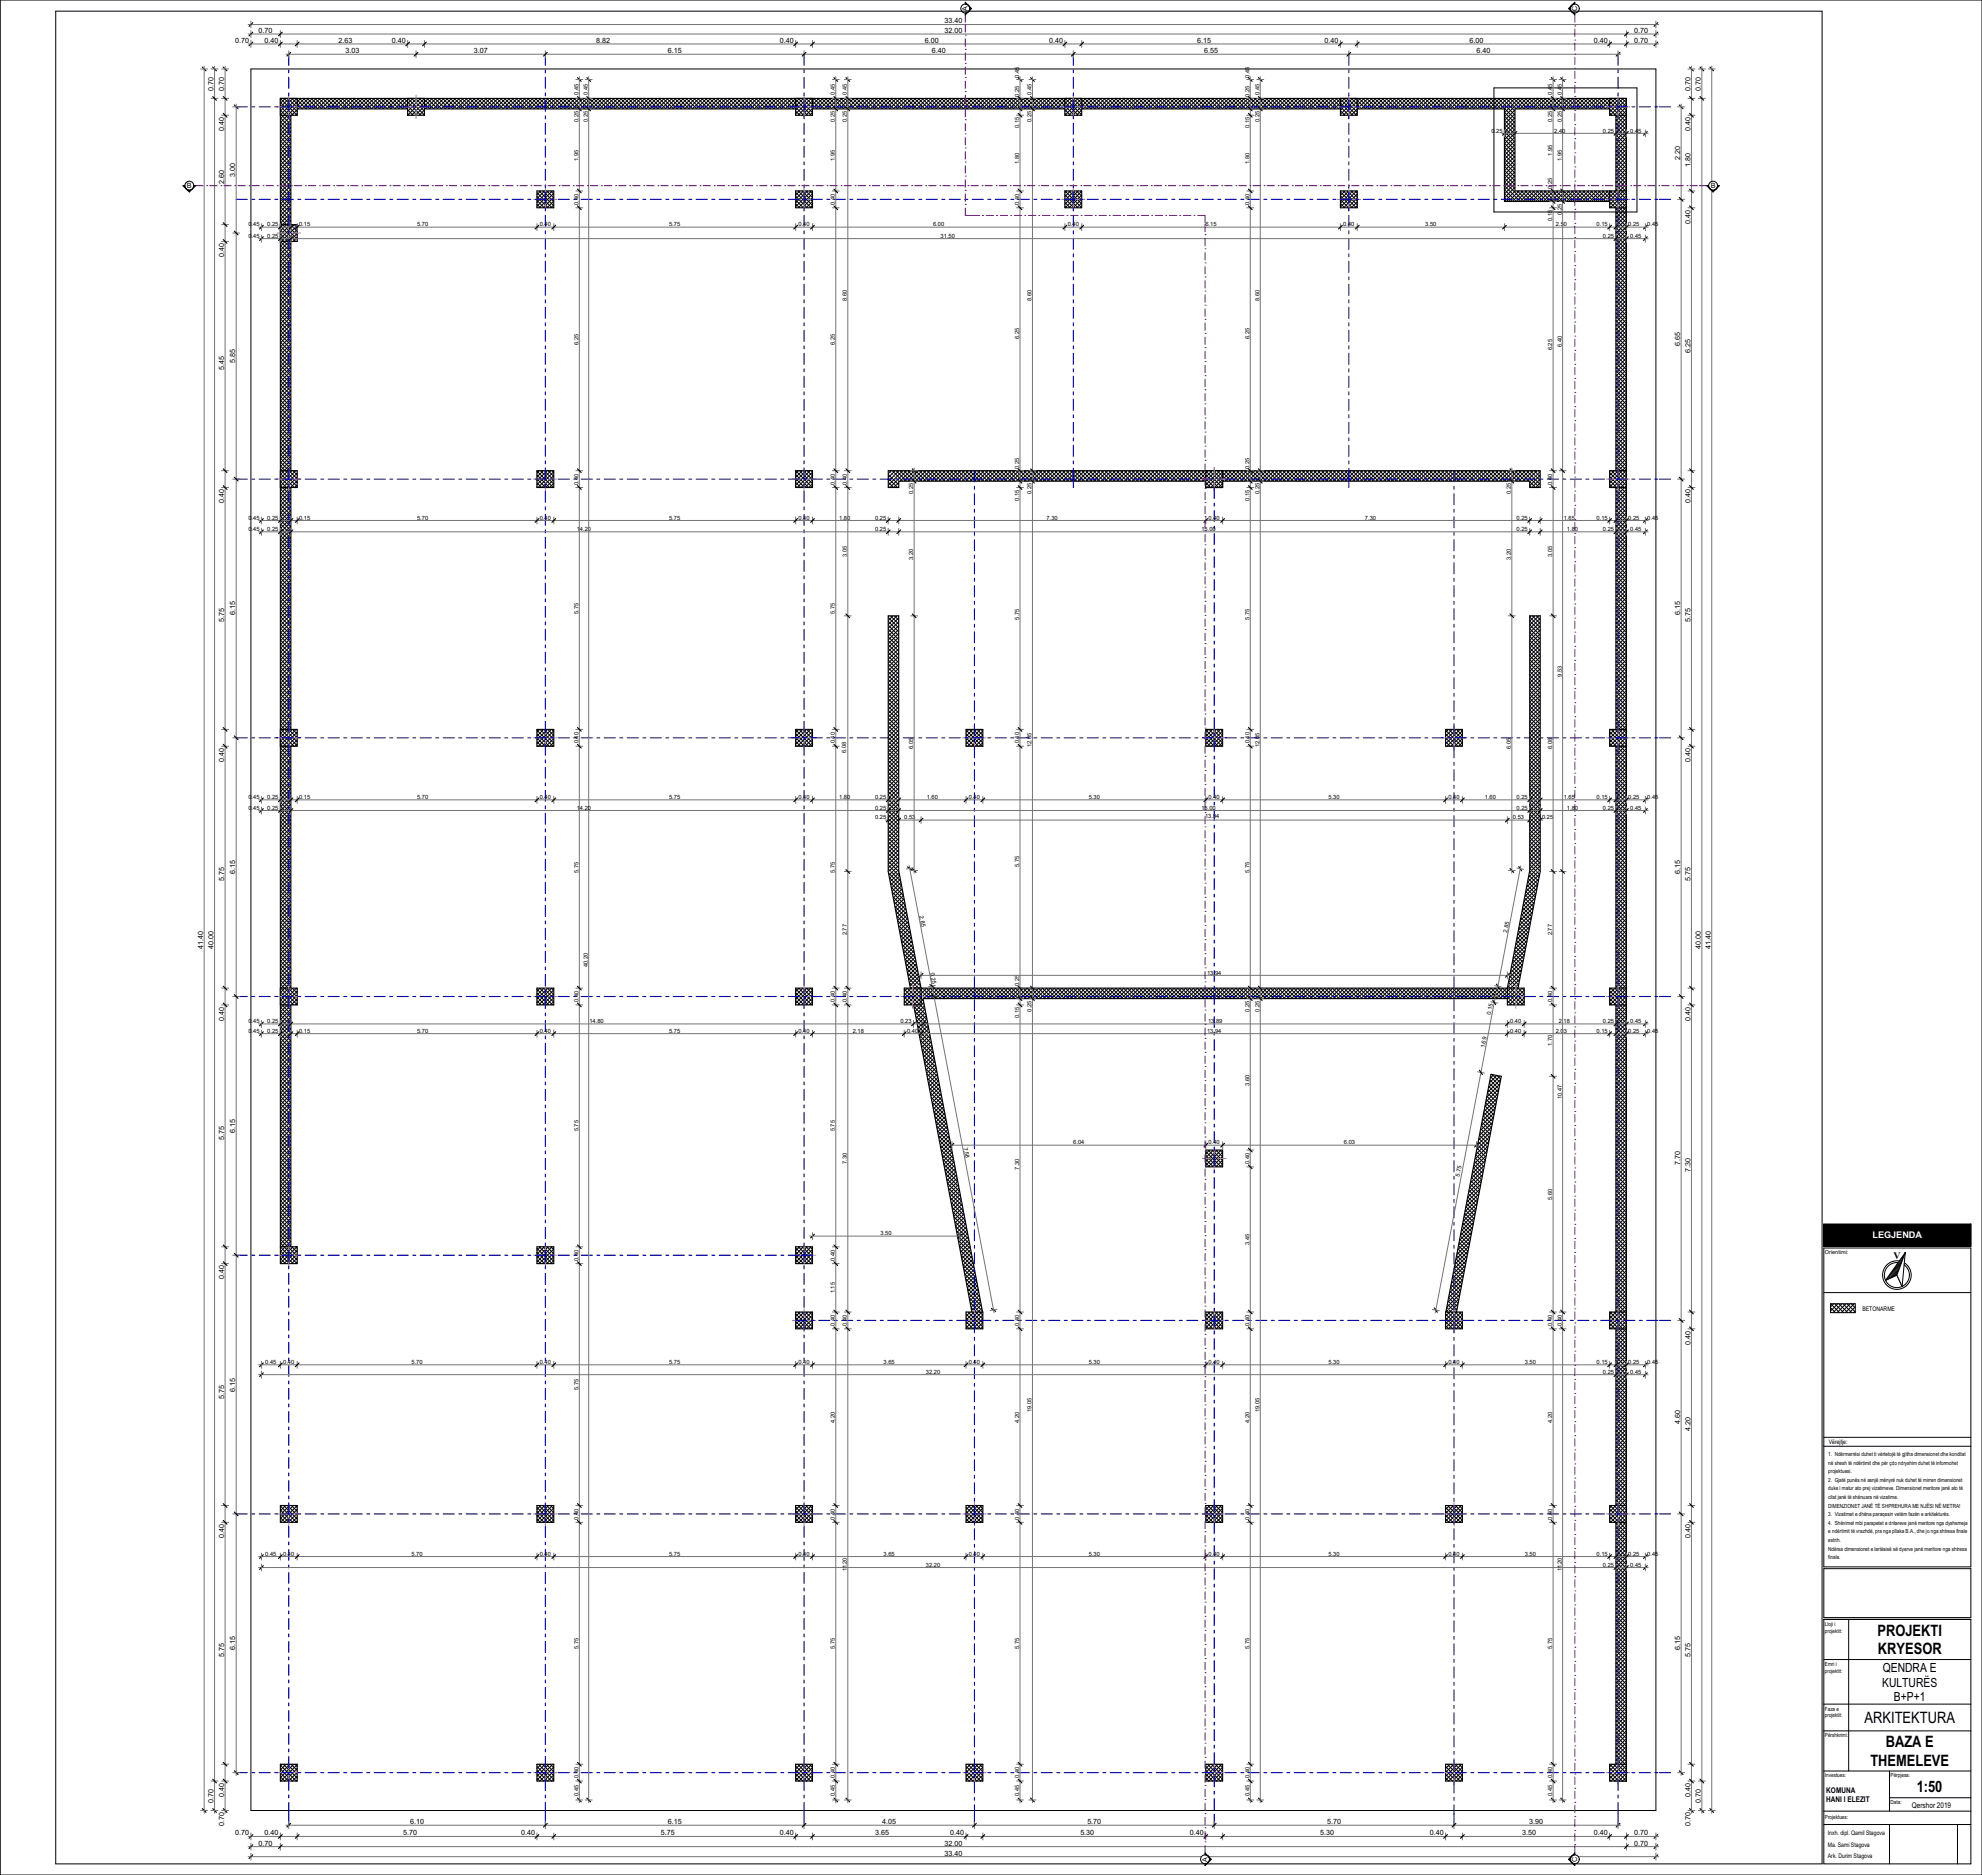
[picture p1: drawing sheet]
<svg xmlns="http://www.w3.org/2000/svg" width="889mm" height="841mm" viewBox="0 0 889 841" stroke-linecap="round" stroke-linejoin="round" font-family="sans-serif">
<defs><g id="words">
<g font-size="7.1">
<text x="842.1" y="733.7">PROJEKTI</text>
<text x="842.3" y="741.9">KRYESOR</text>
<text x="836.3" y="772.9">ARKITEKTURA</text>
<text x="845.8" y="783.7">BAZA E</text>
<text x="838.9" y="792">THEMELEVE</text>
<text x="859.7" y="803.9">1:50</text>
</g>
<g font-size="5.6">
<text x="844.5" y="749.9">QENDRA E</text>
<text x="844.3" y="756.5">KULTURËS</text>
<text x="849.5" y="763.1">B+P+1</text>
</g>
<text font-size="4.5" x="849.2" y="564.7">V</text>
<text font-size="4.1" fill="#fff" x="839.9" y="555.4">LEGJENDA</text>
<g font-size="3.5">
<text x="819.2" y="804.1">KOMUNA</text>
<text x="819.2" y="808.2">HANI I ELEZIT</text>
<text x="857.6" y="810.8">Qershor 2019</text>
</g>
<g font-size="3.2">
<text x="434" y="4.9" transform="rotate(-90 434 4.9)">A</text>
<text x="707.4" y="5" transform="rotate(-90 707.4 5)">C</text>
<text x="423.6" y="10.5">33.40</text>
<text x="116" y="14.8">0.70</text>
<text x="423.6" y="14.8">32.00</text>
<text x="733" y="14.8">0.70</text>
<text x="105.4" y="19.2">0.70</text>
<text x="118.6" y="19.2">0.40</text>
<text x="151.8" y="19.2">2.63</text>
<text x="154.9" y="23.9">3.03</text>
<text x="175.7" y="19.2">0.40</text>
<text x="212.5" y="23.9">3.07</text>
<text x="267.4" y="19.2">8.82</text>
<text x="299.5" y="23.9">6.15</text>
<text x="349.8" y="19.2">0.40</text>
<text x="414.8" y="19.2">6.00</text>
<text x="417.9" y="23.9">6.40</text>
<text x="470.5" y="19.2">0.40</text>
<text x="536.9" y="19.2">6.15</text>
<text x="540.1" y="23.9">6.55</text>
<text x="594.1" y="19.2">0.40</text>
<text x="659.1" y="19.2">6.00</text>
<text x="662.2" y="23.9">6.40</text>
<text x="714.9" y="19.2">0.40</text>
<text x="733" y="19.2">0.70</text>
<text x="95.8" y="40.7" transform="rotate(-90 95.8 40.7)">0.70</text>
<text x="100.5" y="40.7" transform="rotate(-90 100.5 40.7)">0.70</text>
<text x="758.2" y="40.7" transform="rotate(-90 758.2 40.7)">0.70</text>
<text x="762.9" y="40.7" transform="rotate(-90 762.9 40.7)">0.70</text>
<text x="100.5" y="58.8" transform="rotate(-90 100.5 58.8)">0.40</text>
<text x="758.2" y="58.8" transform="rotate(-90 758.2 58.8)">0.40</text>
<text x="753.6" y="71.8" transform="rotate(-90 753.6 71.8)">2.20</text>
<text x="758.2" y="74.9" transform="rotate(-90 758.2 74.9)">1.80</text>
<text x="100.5" y="82.5" transform="rotate(-90 100.5 82.5)">2.60</text>
<text x="105.5" y="79.4" transform="rotate(-90 105.5 79.4)">3.00</text>
<text x="83.8" y="84.3">B</text>
<text x="767.3" y="84.3">B</text>
<text x="758.2" y="100.3" transform="rotate(-90 758.2 100.3)">0.40</text>
<text x="100.5" y="115.4" transform="rotate(-90 100.5 115.4)">0.40</text>
<text x="753.6" y="155.3" transform="rotate(-90 753.6 155.3)">6.65</text>
<text x="758.2" y="158.4" transform="rotate(-90 758.2 158.4)">6.25</text>
<text x="100.5" y="166" transform="rotate(-90 100.5 166)">5.45</text>
<text x="105.5" y="162.8" transform="rotate(-90 105.5 162.8)">5.85</text>
<text x="100.5" y="225.8" transform="rotate(-90 100.5 225.8)">0.40</text>
<text x="758.2" y="225.8" transform="rotate(-90 758.2 225.8)">0.40</text>
<text x="100.5" y="279.2" transform="rotate(-90 100.5 279.2)">5.75</text>
<text x="105.5" y="276.1" transform="rotate(-90 105.5 276.1)">6.15</text>
<text x="753.6" y="276.1" transform="rotate(-90 753.6 276.1)">6.15</text>
<text x="758.2" y="279.2" transform="rotate(-90 758.2 279.2)">5.75</text>
<text x="100.5" y="341.8" transform="rotate(-90 100.5 341.8)">0.40</text>
<text x="758.2" y="341.8" transform="rotate(-90 758.2 341.8)">0.40</text>
<text x="100.5" y="395.2" transform="rotate(-90 100.5 395.2)">5.75</text>
<text x="105.5" y="392.1" transform="rotate(-90 105.5 392.1)">6.15</text>
<text x="753.6" y="392.1" transform="rotate(-90 753.6 392.1)">6.15</text>
<text x="758.2" y="395.2" transform="rotate(-90 758.2 395.2)">5.75</text>
<text x="91.1" y="425.5" transform="rotate(-90 91.1 425.5)">41.40</text>
<text x="95.8" y="425.5" transform="rotate(-90 95.8 425.5)">40.00</text>
<text x="762.9" y="425.5" transform="rotate(-90 762.9 425.5)">40.00</text>
<text x="767.3" y="425.5" transform="rotate(-90 767.3 425.5)">41.40</text>
<text x="100.5" y="457.9" transform="rotate(-90 100.5 457.9)">0.40</text>
<text x="758.2" y="457.9" transform="rotate(-90 758.2 457.9)">0.40</text>
<text x="105.5" y="508.1" transform="rotate(-90 105.5 508.1)">6.15</text>
<text x="100.5" y="511.3" transform="rotate(-90 100.5 511.3)">5.75</text>
<text x="753.6" y="522.8" transform="rotate(-90 753.6 522.8)">7.70</text>
<text x="758.2" y="525.9" transform="rotate(-90 758.2 525.9)">7.30</text>
<text x="100.5" y="573.9" transform="rotate(-90 100.5 573.9)">0.40</text>
<text x="758.2" y="603.1" transform="rotate(-90 758.2 603.1)">0.40</text>
<text x="100.5" y="627.3" transform="rotate(-90 100.5 627.3)">5.75</text>
<text x="105.5" y="624.2" transform="rotate(-90 105.5 624.2)">6.15</text>
<text x="753.6" y="638.8" transform="rotate(-90 753.6 638.8)">4.60</text>
<text x="758.2" y="641.9" transform="rotate(-90 758.2 641.9)">4.20</text>
<text x="100.5" y="689.9" transform="rotate(-90 100.5 689.9)">0.40</text>
<text x="758.2" y="689.9" transform="rotate(-90 758.2 689.9)">0.40</text>
<text x="100.5" y="743.3" transform="rotate(-90 100.5 743.3)">5.75</text>
<text x="105.5" y="740.2" transform="rotate(-90 105.5 740.2)">6.15</text>
<text x="753.6" y="740.2" transform="rotate(-90 753.6 740.2)">6.15</text>
<text x="758.2" y="743.3" transform="rotate(-90 758.2 743.3)">5.75</text>
<text x="95.8" y="808.6" transform="rotate(-90 95.8 808.6)">0.70</text>
<text x="100.5" y="806" transform="rotate(-90 100.5 806)">0.40</text>
<text x="758.2" y="806" transform="rotate(-90 758.2 806)">0.40</text>
<text x="762.9" y="808.6" transform="rotate(-90 762.9 808.6)">0.70</text>
<text x="100.5" y="819.2" transform="rotate(-90 100.5 819.2)">0.70</text>
<text x="183.9" y="818.2">6.10</text>
<text x="299.5" y="818.2">6.15</text>
<text x="395.7" y="818.2">4.05</text>
<text x="487.7" y="818.2">5.70</text>
<text x="595.3" y="818.2">5.70</text>
<text x="685.8" y="818.2">3.90</text>
<text x="758.2" y="819.2" transform="rotate(-90 758.2 819.2)">0.70</text>
<text x="105.4" y="823.2">0.70</text>
<text x="116" y="827.8">0.70</text>
<text x="118.6" y="823.2">0.40</text>
<text x="180.8" y="823.2">5.70</text>
<text x="233.7" y="823.2">0.40</text>
<text x="296.4" y="823.2">5.75</text>
<text x="349.8" y="823.2">0.40</text>
<text x="392.6" y="823.2">3.65</text>
<text x="423.6" y="827.8">32.00</text>
<text x="426.2" y="823.2">0.40</text>
<text x="484.6" y="823.2">5.30</text>
<text x="533.7" y="823.2">0.40</text>
<text x="592.1" y="823.2">5.30</text>
<text x="641.3" y="823.2">0.40</text>
<text x="682.7" y="823.2">3.50</text>
<text x="714.9" y="823.2">0.40</text>
<text x="733" y="823.2">0.70</text>
<text x="733" y="827.8">0.70</text>
<text x="423.6" y="832.3">33.40</text>
<text x="541.6" y="835" transform="rotate(-90 541.6 835)">A</text>
<text x="707.4" y="835.1" transform="rotate(-90 707.4 835.1)">C</text>
</g>
<g font-size="2.8">
<text x="835.4" y="588.1">BETONARME</text>
<text x="820.2" y="647.7">Vërejtje:</text>
<text x="819.9" y="823.1">Inxh. dipl. Qamil Stagova</text>
<text x="819.9" y="833.4">Ark. Durim Stagova</text>
<text x="819.9" y="828.5">Ma. Sami Stagova</text>
</g>
<g font-size="2.6">
<text x="457.1" y="34.8" transform="rotate(-90 457.1 34.8)">0.45</text>
<text x="560.4" y="34.8" transform="rotate(-90 560.4 34.8)">0.45</text>
<text x="259.5" y="42.4" transform="rotate(-90 259.5 42.4)">0.45</text>
<text x="263.7" y="42.4" transform="rotate(-90 263.7 42.4)">0.45</text>
<text x="374.5" y="42.4" transform="rotate(-90 374.5 42.4)">0.45</text>
<text x="379.9" y="42.4" transform="rotate(-90 379.9 42.4)">0.45</text>
<text x="457.1" y="43.3" transform="rotate(-90 457.1 43.3)">0.25</text>
<text x="462.7" y="42.4" transform="rotate(-90 462.7 42.4)">0.45</text>
<text x="560.4" y="43.3" transform="rotate(-90 560.4 43.3)">0.25</text>
<text x="564.9" y="42.4" transform="rotate(-90 564.9 42.4)">0.45</text>
<text x="696.3" y="42.4" transform="rotate(-90 696.3 42.4)">0.45</text>
<text x="700.5" y="42.4" transform="rotate(-90 700.5 42.4)">0.45</text>
<text x="259.5" y="54.7" transform="rotate(-90 259.5 54.7)">0.25</text>
<text x="263.7" y="54.7" transform="rotate(-90 263.7 54.7)">0.25</text>
<text x="374.5" y="54.7" transform="rotate(-90 374.5 54.7)">0.25</text>
<text x="379.9" y="54.7" transform="rotate(-90 379.9 54.7)">0.25</text>
<text x="457.1" y="57.5" transform="rotate(-90 457.1 57.5)">0.15</text>
<text x="462.7" y="54.7" transform="rotate(-90 462.7 54.7)">0.25</text>
<text x="560.4" y="57.5" transform="rotate(-90 560.4 57.5)">0.15</text>
<text x="564.9" y="54.7" transform="rotate(-90 564.9 54.7)">0.25</text>
<text x="669" y="59.4">0.25</text>
<text x="696.3" y="54.7" transform="rotate(-90 696.3 54.7)">0.25</text>
<text x="697.1" y="59.4">2.40</text>
<text x="700.5" y="54.7" transform="rotate(-90 700.5 54.7)">0.25</text>
<text x="719" y="59.4">0.25</text>
<text x="731.3" y="59.4">0.45</text>
<text x="696.3" y="69.8" transform="rotate(-90 696.3 69.8)">1.95</text>
<text x="259.5" y="72.3" transform="rotate(-90 259.5 72.3)">1.95</text>
<text x="374.5" y="72.3" transform="rotate(-90 374.5 72.3)">1.95</text>
<text x="457.1" y="73.7" transform="rotate(-90 457.1 73.7)">1.80</text>
<text x="560.4" y="73.7" transform="rotate(-90 560.4 73.7)">1.80</text>
<text x="700.5" y="72.3" transform="rotate(-90 700.5 72.3)">1.95</text>
<text x="696.3" y="84.8" transform="rotate(-90 696.3 84.8)">0.25</text>
<text x="259.5" y="91.9" transform="rotate(-90 259.5 91.9)">0.40</text>
<text x="374.5" y="91.9" transform="rotate(-90 374.5 91.9)">0.40</text>
<text x="457.1" y="91.9" transform="rotate(-90 457.1 91.9)">0.40</text>
<text x="560.4" y="91.9" transform="rotate(-90 560.4 91.9)">0.40</text>
<text x="111.4" y="101.5">0.45</text>
<text x="119.9" y="101.5">0.25</text>
<text x="134.1" y="101.5">0.15</text>
<text x="187.1" y="101.5">5.70</text>
<text x="242.1" y="101.5">0.40</text>
<text x="300.1" y="101.5">5.75</text>
<text x="358.1" y="101.5">0.40</text>
<text x="418.5" y="101.5">6.00</text>
<text x="478.9" y="101.5">0.40</text>
<text x="540.7" y="101.5">6.15</text>
<text x="602.5" y="101.5">0.40</text>
<text x="639.3" y="101.5">3.50</text>
<text x="696.3" y="99.1" transform="rotate(-90 696.3 99.1)">0.15</text>
<text x="697.9" y="101.2">2.50</text>
<text x="700.5" y="96.2" transform="rotate(-90 700.5 96.2)">0.25</text>
<text x="716.1" y="101.5">0.15</text>
<text x="730.4" y="101.5">0.25</text>
<text x="738.8" y="101.5">0.45</text>
<text x="111.4" y="106.7">0.45</text>
<text x="119.9" y="106.7">0.25</text>
<text x="421.9" y="106.7">31.50</text>
<text x="719" y="106.7">0.25</text>
<text x="731.3" y="106.7">0.45</text>
<text x="379.9" y="135" transform="rotate(-90 379.9 135)">8.60</text>
<text x="462.7" y="135" transform="rotate(-90 462.7 135)">8.60</text>
<text x="564.9" y="135" transform="rotate(-90 564.9 135)">8.60</text>
<text x="259.5" y="154.7" transform="rotate(-90 259.5 154.7)">6.25</text>
<text x="374.5" y="154.7" transform="rotate(-90 374.5 154.7)">6.25</text>
<text x="457.1" y="152.2" transform="rotate(-90 457.1 152.2)">6.25</text>
<text x="560.4" y="152.2" transform="rotate(-90 560.4 152.2)">6.25</text>
<text x="700.5" y="155.8" transform="rotate(-90 700.5 155.8)">6.40</text>
<text x="696.3" y="157.2" transform="rotate(-90 696.3 157.2)">6.25</text>
<text x="457.1" y="210.3" transform="rotate(-90 457.1 210.3)">0.25</text>
<text x="560.4" y="210.3" transform="rotate(-90 560.4 210.3)">0.25</text>
<text x="259.5" y="217.4" transform="rotate(-90 259.5 217.4)">0.40</text>
<text x="374.5" y="217.4" transform="rotate(-90 374.5 217.4)">0.40</text>
<text x="379.9" y="217.4" transform="rotate(-90 379.9 217.4)">0.40</text>
<text x="409.7" y="221.7" transform="rotate(-90 409.7 221.7)">0.25</text>
<text x="462.7" y="221.7" transform="rotate(-90 462.7 221.7)">0.25</text>
<text x="564.9" y="221.7" transform="rotate(-90 564.9 221.7)">0.25</text>
<text x="677.7" y="221.7" transform="rotate(-90 677.7 221.7)">0.25</text>
<text x="696.3" y="217.4" transform="rotate(-90 696.3 217.4)">0.40</text>
<text x="457.1" y="224.5" transform="rotate(-90 457.1 224.5)">0.15</text>
<text x="560.4" y="224.5" transform="rotate(-90 560.4 224.5)">0.15</text>
<text x="111.4" y="233.1">0.45</text>
<text x="119.9" y="233.1">0.25</text>
<text x="134.1" y="233.1">0.15</text>
<text x="187.1" y="233.1">5.70</text>
<text x="242.1" y="233.1">0.40</text>
<text x="300.1" y="233.1">5.75</text>
<text x="358.1" y="233.1">0.40</text>
<text x="376.4" y="233.1">1.80</text>
<text x="392.5" y="233.1">0.25</text>
<text x="469.5" y="233.1">7.30</text>
<text x="542.1" y="233.1">0.40</text>
<text x="612.2" y="233.1">7.30</text>
<text x="680.3" y="233.1">0.25</text>
<text x="701.4" y="233.1">1.65</text>
<text x="716.1" y="233.1">0.15</text>
<text x="730.4" y="233.1">0.25</text>
<text x="738.8" y="233.1">0.45</text>
<text x="111.4" y="238.2">0.45</text>
<text x="119.9" y="238.2">0.25</text>
<text x="258.7" y="238.2">14.20</text>
<text x="392.5" y="238.2">0.25</text>
<text x="538.9" y="238.2">15.00</text>
<text x="680.3" y="238.2">0.25</text>
<text x="702.8" y="238.2">1.80</text>
<text x="719" y="238.2">0.25</text>
<text x="731.3" y="238.2">0.45</text>
<text x="379.9" y="250" transform="rotate(-90 379.9 250)">3.05</text>
<text x="409.7" y="251.1" transform="rotate(-90 409.7 251.1)">3.20</text>
<text x="677.7" y="251" transform="rotate(-90 677.7 251)">3.20</text>
<text x="696.3" y="249.9" transform="rotate(-90 696.3 249.9)">3.05</text>
<text x="259.5" y="275.4" transform="rotate(-90 259.5 275.4)">5.75</text>
<text x="374.5" y="275.4" transform="rotate(-90 374.5 275.4)">5.75</text>
<text x="457.1" y="277.9" transform="rotate(-90 457.1 277.9)">5.75</text>
<text x="560.4" y="277.9" transform="rotate(-90 560.4 277.9)">5.75</text>
<text x="700.5" y="303.5" transform="rotate(-90 700.5 303.5)">9.53</text>
<text x="259.5" y="333.4" transform="rotate(-90 259.5 333.4)">0.40</text>
<text x="374.5" y="333.4" transform="rotate(-90 374.5 333.4)">0.40</text>
<text x="409.7" y="335.8" transform="rotate(-90 409.7 335.8)">6.05</text>
<text x="457.1" y="333.4" transform="rotate(-90 457.1 333.4)">0.40</text>
<text x="462.7" y="335.3" transform="rotate(-90 462.7 335.3)">12.05</text>
<text x="560.4" y="333.4" transform="rotate(-90 560.4 333.4)">0.40</text>
<text x="564.9" y="335.3" transform="rotate(-90 564.9 335.3)">12.05</text>
<text x="677.7" y="335.8" transform="rotate(-90 677.7 335.8)">6.05</text>
<text x="379.6" y="337.8" transform="rotate(-90 379.6 337.8)">6.08</text>
<text x="696.3" y="336.1" transform="rotate(-90 696.3 336.1)">6.08</text>
<text x="111.4" y="358.4">0.45</text>
<text x="119.9" y="358.4">0.25</text>
<text x="134.1" y="358.4">0.15</text>
<text x="187.1" y="358.4">5.70</text>
<text x="242.1" y="358.4">0.40</text>
<text x="300.1" y="358.4">5.75</text>
<text x="358.1" y="358.4">0.40</text>
<text x="376.4" y="358.4">1.80</text>
<text x="392.5" y="358.4">0.25</text>
<text x="415.7" y="358.4">1.60</text>
<text x="434.6" y="358.4">0.40</text>
<text x="488.3" y="358.4">5.30</text>
<text x="542.1" y="358.4">0.40</text>
<text x="595.9" y="358.4">5.30</text>
<text x="649.7" y="358.4">0.40</text>
<text x="666" y="358.4">1.60</text>
<text x="680.3" y="358.4">0.25</text>
<text x="701.4" y="358.4">1.65</text>
<text x="716.1" y="358.4">0.15</text>
<text x="730.4" y="358.4">0.25</text>
<text x="738.8" y="358.4">0.45</text>
<text x="111.4" y="363.2">0.45</text>
<text x="119.9" y="363.2">0.25</text>
<text x="258.7" y="363.2">14.20</text>
<text x="392.5" y="363.2">0.25</text>
<text x="538.9" y="363.2">15.00</text>
<text x="680.3" y="363.2">0.25</text>
<text x="702.8" y="363.2">1.80</text>
<text x="719" y="363.2">0.25</text>
<text x="731.3" y="363.2">0.45</text>
<text x="392.5" y="367.5">0.25</text>
<text x="405.6" y="367.5">0.53</text>
<text x="540.5" y="367.1">13.94</text>
<text x="678.6" y="367.5">0.53</text>
<text x="691.7" y="367.5">0.25</text>
<text x="457.1" y="389" transform="rotate(-90 457.1 389)">5.75</text>
<text x="259.5" y="391.5" transform="rotate(-90 259.5 391.5)">5.75</text>
<text x="374.5" y="391.5" transform="rotate(-90 374.5 391.5)">5.75</text>
<text x="560.4" y="391.5" transform="rotate(-90 560.4 391.5)">5.75</text>
<text x="412.5" y="410.9" transform="rotate(79 412.5 410.9)">2.85</text>
<text x="379.9" y="419.6" transform="rotate(-90 379.9 419.6)">2.77</text>
<text x="676" y="418.4" transform="rotate(-79 676 418.4)">2.85</text>
<text x="696.3" y="419.6" transform="rotate(-90 696.3 419.6)">2.77</text>
<text x="263.7" y="433.8" transform="rotate(-90 263.7 433.8)">40.20</text>
<text x="417.3" y="436.4" transform="rotate(79 417.3 436.4)">0.25</text>
<text x="541.4" y="437.1">13.94</text>
<text x="457.1" y="442.4" transform="rotate(-90 457.1 442.4)">0.25</text>
<text x="259.5" y="449.5" transform="rotate(-90 259.5 449.5)">0.40</text>
<text x="374.5" y="449.5" transform="rotate(-90 374.5 449.5)">0.40</text>
<text x="379.9" y="449.5" transform="rotate(-90 379.9 449.5)">0.40</text>
<text x="696.3" y="449.5" transform="rotate(-90 696.3 449.5)">0.40</text>
<text x="462.7" y="453.8" transform="rotate(-90 462.7 453.8)">0.25</text>
<text x="560.4" y="453.8" transform="rotate(-90 560.4 453.8)">0.25</text>
<text x="564.9" y="453.8" transform="rotate(-90 564.9 453.8)">0.25</text>
<text x="668.8" y="455.3" transform="rotate(-79 668.8 455.3)">0.15</text>
<text x="111.4" y="458.9">0.45</text>
<text x="119.9" y="458.9">0.25</text>
<text x="264.4" y="458.9">14.80</text>
<text x="403.9" y="458.9">0.23</text>
<text x="457.1" y="456.6" transform="rotate(-90 457.1 456.6)">0.15</text>
<text x="541.8" y="458.9">13.89</text>
<text x="677.4" y="458.9">0.40</text>
<text x="699.2" y="458.9">2.18</text>
<text x="719" y="458.9">0.25</text>
<text x="731.3" y="458.9">0.45</text>
<text x="111.4" y="463.2">0.45</text>
<text x="119.9" y="463.2">0.25</text>
<text x="134.1" y="463.2">0.15</text>
<text x="187.1" y="463.2">5.70</text>
<text x="242.1" y="463.2">0.40</text>
<text x="300.1" y="463.2">5.75</text>
<text x="358.1" y="463.2">0.40</text>
<text x="382.5" y="463.2">2.18</text>
<text x="406.8" y="463.2">0.40</text>
<text x="541.4" y="463.2">13.94</text>
<text x="677.4" y="463.2">0.40</text>
<text x="697.8" y="463.2">2.03</text>
<text x="716.1" y="463.2">0.15</text>
<text x="730.4" y="463.2">0.25</text>
<text x="738.8" y="463.2">0.45</text>
<text x="665.9" y="470.2" transform="rotate(-79 665.9 470.2)">1.69</text>
<text x="696.3" y="469.3" transform="rotate(-90 696.3 469.3)">1.70</text>
<text x="560.4" y="486.9" transform="rotate(-90 560.4 486.9)">3.60</text>
<text x="700.5" y="492.9" transform="rotate(-90 700.5 492.9)">10.47</text>
<text x="259.5" y="507.5" transform="rotate(-90 259.5 507.5)">5.75</text>
<text x="374.5" y="507.5" transform="rotate(-90 374.5 507.5)">5.75</text>
<text x="432.2" y="514.7" transform="rotate(79 432.2 514.7)">7.58</text>
<text x="481.4" y="513.3">6.04</text>
<text x="542.1" y="513.3">0.40</text>
<text x="602.8" y="513.3">6.03</text>
<text x="379.9" y="522.1" transform="rotate(-90 379.9 522.1)">7.30</text>
<text x="457.1" y="524.6" transform="rotate(-90 457.1 524.6)">7.30</text>
<text x="560.4" y="522.1" transform="rotate(-90 560.4 522.1)">0.40</text>
<text x="654.7" y="527.7" transform="rotate(-79 654.7 527.7)">5.75</text>
<text x="696.3" y="538.1" transform="rotate(-90 696.3 538.1)">5.60</text>
<text x="394.9" y="554.1">3.50</text>
<text x="560.4" y="558.4" transform="rotate(-90 560.4 558.4)">3.45</text>
<text x="259.5" y="565.5" transform="rotate(-90 259.5 565.5)">0.40</text>
<text x="374.5" y="565.5" transform="rotate(-90 374.5 565.5)">0.40</text>
<text x="374.5" y="580.1" transform="rotate(-90 374.5 580.1)">1.15</text>
<text x="374.5" y="594.8" transform="rotate(-90 374.5 594.8)">0.40</text>
<text x="379.9" y="594.8" transform="rotate(-90 379.9 594.8)">0.40</text>
<text x="457.1" y="594.8" transform="rotate(-90 457.1 594.8)">0.40</text>
<text x="560.4" y="594.8" transform="rotate(-90 560.4 594.8)">0.40</text>
<text x="696.3" y="594.8" transform="rotate(-90 696.3 594.8)">0.40</text>
<text x="700.5" y="594.8" transform="rotate(-90 700.5 594.8)">0.40</text>
<text x="119" y="611.8">0.45</text>
<text x="127" y="611.8">0.40</text>
<text x="184.6" y="611.8">5.70</text>
<text x="242.1" y="611.8">0.40</text>
<text x="300.1" y="611.8">5.75</text>
<text x="358.1" y="611.8">0.40</text>
<text x="396.4" y="611.8">3.65</text>
<text x="434.6" y="611.8">0.40</text>
<text x="488.3" y="611.8">5.30</text>
<text x="542.1" y="611.8">0.40</text>
<text x="595.9" y="611.8">5.30</text>
<text x="649.7" y="611.8">0.40</text>
<text x="683.9" y="611.8">3.50</text>
<text x="716.1" y="611.8">0.15</text>
<text x="730.4" y="611.8">0.25</text>
<text x="738.8" y="611.8">0.45</text>
<text x="415.3" y="616.2">32.20</text>
<text x="719" y="616.2">0.25</text>
<text x="731.3" y="616.2">0.45</text>
<text x="259.5" y="623.5" transform="rotate(-90 259.5 623.5)">5.75</text>
<text x="462.7" y="633.4" transform="rotate(-90 462.7 633.4)">19.05</text>
<text x="564.9" y="633.4" transform="rotate(-90 564.9 633.4)">19.05</text>
<text x="374.5" y="638.2" transform="rotate(-90 374.5 638.2)">4.20</text>
<text x="457.1" y="638.2" transform="rotate(-90 457.1 638.2)">4.20</text>
<text x="560.4" y="638.2" transform="rotate(-90 560.4 638.2)">4.20</text>
<text x="696.3" y="638.2" transform="rotate(-90 696.3 638.2)">4.20</text>
<text x="259.5" y="681.6" transform="rotate(-90 259.5 681.6)">0.40</text>
<text x="374.5" y="681.6" transform="rotate(-90 374.5 681.6)">0.40</text>
<text x="457.1" y="681.6" transform="rotate(-90 457.1 681.6)">0.40</text>
<text x="560.4" y="681.6" transform="rotate(-90 560.4 681.6)">0.40</text>
<text x="696.3" y="681.6" transform="rotate(-90 696.3 681.6)">0.40</text>
<text x="119" y="697.8">0.45</text>
<text x="127" y="697.8">0.40</text>
<text x="184.6" y="697.8">5.70</text>
<text x="242.1" y="697.8">0.40</text>
<text x="300.1" y="697.8">5.75</text>
<text x="358.1" y="697.8">0.40</text>
<text x="396.4" y="697.8">3.65</text>
<text x="434.6" y="697.8">0.40</text>
<text x="488.3" y="697.8">5.30</text>
<text x="542.1" y="697.8">0.40</text>
<text x="595.9" y="697.8">5.30</text>
<text x="649.7" y="697.8">0.40</text>
<text x="683.9" y="697.8">3.50</text>
<text x="716.1" y="697.8">0.15</text>
<text x="730.4" y="697.8">0.25</text>
<text x="738.8" y="697.8">0.45</text>
<text x="379.9" y="704.8" transform="rotate(-90 379.9 704.8)">11.20</text>
<text x="415.3" y="702.7">32.20</text>
<text x="700.5" y="704.8" transform="rotate(-90 700.5 704.8)">11.20</text>
<text x="719" y="702.7">0.25</text>
<text x="731.3" y="702.7">0.45</text>
<text x="259.5" y="739.6" transform="rotate(-90 259.5 739.6)">5.75</text>
<text x="374.5" y="739.6" transform="rotate(-90 374.5 739.6)">5.75</text>
<text x="457.1" y="739.6" transform="rotate(-90 457.1 739.6)">5.75</text>
<text x="560.4" y="739.6" transform="rotate(-90 560.4 739.6)">5.75</text>
<text x="696.3" y="739.6" transform="rotate(-90 696.3 739.6)">5.75</text>
<text x="259.5" y="797.6" transform="rotate(-90 259.5 797.6)">0.40</text>
<text x="374.5" y="797.6" transform="rotate(-90 374.5 797.6)">0.40</text>
<text x="457.1" y="797.6" transform="rotate(-90 457.1 797.6)">0.40</text>
<text x="560.4" y="797.6" transform="rotate(-90 560.4 797.6)">0.40</text>
<text x="696.3" y="797.6" transform="rotate(-90 696.3 797.6)">0.40</text>
<text x="259.5" y="805.6" transform="rotate(-90 259.5 805.6)">0.45</text>
<text x="374.5" y="805.6" transform="rotate(-90 374.5 805.6)">0.45</text>
<text x="457.1" y="805.6" transform="rotate(-90 457.1 805.6)">0.45</text>
<text x="560.4" y="805.6" transform="rotate(-90 560.4 805.6)">0.45</text>
<text x="696.3" y="805.6" transform="rotate(-90 696.3 805.6)">0.45</text>
</g>
<g font-size="2.5">
<text x="818.5" y="562.5">Orientimi:</text>
<text x="820" y="653.1">1. Ndërmarrësi duhet ti vërtetojë të gjitha dimensionet dhe konditat</text>
<text x="820" y="656.9">në shesh të ndërtimit dhe për çdo ndryshim duhet të informohet</text>
<text x="820" y="660.8">projektuesi.</text>
<text x="820" y="664.6">2. Gjatë punës në asnjë mënyrë nuk duhet të mirren dimensionet</text>
<text x="820" y="668.5">duke i matur ato prej vizatimeve. Dimensionet meritore janë ato të</text>
<text x="820" y="672.4">cilat janë të shënuara në vizatime.</text>
<text x="820" y="676.2">DIMENZIONET JANË TË SHPREHURA ME NJËSI NË METRA!</text>
<text x="820" y="680.1">3. Vizatimet e dhëna paraqesin vetëm fazën e arkitekturës.</text>
<text x="820" y="683.9">4. Shënimet mbi parapetet e dritareve janë meritore nga dyshemeja</text>
<text x="820" y="687.8">e ndërtimit të vrazhdë, pra nga pllaka B.A., dhe jo nga shtresa finale</text>
<text x="820" y="691.6">estrih.</text>
<text x="820" y="695.5">Ndërsa dimensionet e lartësisë së dyerve janë meritore nga shtresa</text>
<text x="820" y="699.3">finale.</text>
<text x="818.5" y="729.3">Lloji i</text>
<text x="818.5" y="732.3">projektit:</text>
<text x="818.5" y="747.2">Emri i</text>
<text x="818.5" y="750.2">projektit:</text>
<text x="818.5" y="767.2">Faza e</text>
<text x="818.5" y="770.2">projektit:</text>
<text x="818.5" y="779.2">Përshkrimi:</text>
<text x="818.5" y="797.2">Investues:</text>
<text x="848" y="797.2">Përpjesa:</text>
<text x="848" y="809.2">Data:</text>
<text x="818.5" y="815.7">Projektues:</text>
</g>
<text font-size="1.4" fill="#fff" x="0" y="841">GSPublisherVersion 0.0.100.100</text>
</g></defs>
<!-- layer: MURET E JASHTME -->
<g fill="none" stroke="#000" stroke-width=".45">
<path d="M724.8 698.8l4.7 4.7-4.7 4.7M724.8 697l4.7 4.7-4.7 4.8M724.8 695.3l4.7 4.7-4.7 4.7M724.8 693.5l4.7 4.8-4.7 4.7M724.8 691.8l4.7 4.7-4.7 4.7M724.8 690.1l4.7 4.7-4.7 4.7M724.8 688.3l4.7 4.8-4.7 4.7M724.8 686.6l4.7 4.7-4.7 4.7M724.8 684.9l4.7 4.7-4.7 4.7M724.8 683.1l4.7 4.8-4.7 4.7M725.9 682.8l-1.1 1.1M726.2 682.8l3.3 3.3-4.7 4.7"/>
<path d="M727.6 682.8l-2.8 2.8M728 682.8l1.5 1.6-4.7 4.7M729.4 682.8l-4.6 4.6M724.8 719.6l4.7 4.7-4.7 4.7M724.8 717.8l4.7 4.7-4.7 4.8M724.8 716.1l4.7 4.7-4.7 4.7M724.8 714.4l4.7 4.7-4.7 4.7M724.8 712.6l4.7 4.7-4.7 4.8M724.8 710.9l4.7 4.7-4.7 4.7M724.8 709.2l4.7 4.7-4.7 4.7M724.8 707.4l4.7 4.7-4.7 4.8M724.8 705.7l4.7 4.7-4.7 4.7"/>
<path d="M724.8 704l4.7 4.7-4.7 4.7M724.8 702.2l4.7 4.7-4.7 4.8M724.8 700.5l4.7 4.7-4.7 4.7M724.8 738.6l4.7 4.8-4.7 4.7M724.8 736.9l4.7 4.7-4.7 4.7M724.8 735.2l4.7 4.7-4.7 4.7M724.8 733.4l4.7 4.8-4.7 4.7M724.8 731.7l4.7 4.7-4.7 4.7M724.8 730l4.7 4.7-4.7 4.7M724.8 728.2l4.7 4.8-4.7 4.7M724.8 726.5l4.7 4.7-4.7 4.7M724.8 724.8l4.7 4.7-4.7 4.7"/>
<path d="M724.8 723l4.7 4.7-4.7 4.8M724.8 721.3l4.7 4.7-4.7 4.7M724.8 759.5l4.7 4.7-4.7 4.7M724.8 757.7l4.7 4.7-4.7 4.8M724.8 756l4.7 4.7-4.7 4.7M724.8 754.3l4.7 4.7-4.7 4.7M724.8 752.5l4.7 4.7-4.7 4.8M724.8 750.8l4.7 4.7-4.7 4.7M724.8 749l4.7 4.8-4.7 4.7M724.8 747.3l4.7 4.7-4.7 4.7M724.8 745.6l4.7 4.7-4.7 4.7M724.8 743.8l4.7 4.8-4.7 4.7"/>
<path d="M724.8 742.1l4.7 4.7-4.7 4.7M724.8 740.4l4.7 4.7-4.7 4.7M724.8 778.5l4.7 4.8-4.7 4.7M724.8 776.8l4.7 4.7-4.7 4.7M724.8 775.1l4.7 4.7-4.7 4.7M724.8 773.3l4.7 4.7-4.7 4.8M724.8 771.6l4.7 4.7-4.7 4.7M724.8 769.9l4.7 4.7-4.7 4.7M724.8 768.1l4.7 4.7-4.7 4.8M724.8 766.4l4.7 4.7-4.7 4.7M724.8 764.7l4.7 4.7-4.7 4.7M724.8 762.9l4.7 4.7-4.7 4.8"/>
<path d="M724.8 761.2l4.7 4.7-4.7 4.7M724.8 785.5l4.7 4.7-1.1 1.1M724.8 783.7l4.7 4.8-2.8 2.8M724.8 782l4.7 4.7-4.6 4.6M724.8 780.3l4.7 4.7-4.7 4.7M724.8 787.2l4.1 4.1M724.8 788.9l2.4 2.4M724.8 790.7l.6 .6"/>
</g>
<path d="M724.8 596h4.7v79.3h-4.7z" fill-rule="evenodd" fill="#fff"/>
<g fill="none" stroke="#000" stroke-width=".45">
<path d="M724.8 599.9l4.7 4.7-4.7 4.7M724.8 598.2l4.7 4.7-4.7 4.7M724.8 596.4l4.7 4.7-4.7 4.8M726 596l-1.2 1.2M726.2 596l3.3 3.4-4.7 4.7M727.7 596l-2.9 2.9M727.9 596l1.6 1.7-4.7 4.7M729.4 596l-4.6 4.6M724.8 619l4.7 4.7-4.7 4.7M724.8 617.2l4.7 4.7-4.7 4.8M724.8 615.5l4.7 4.7-4.7 4.7M724.8 613.8l4.7 4.7-4.7 4.7"/>
<path d="M724.8 612l4.7 4.7-4.7 4.8M724.8 610.3l4.7 4.7-4.7 4.7M724.8 608.6l4.7 4.7-4.7 4.7M724.8 606.8l4.7 4.7-4.7 4.8M724.8 605.1l4.7 4.7-4.7 4.7M724.8 603.4l4.7 4.7-4.7 4.7M724.8 601.6l4.7 4.7-4.7 4.8M724.8 639.8l4.7 4.7-4.7 4.7M724.8 638l4.7 4.8-4.7 4.7M724.8 636.3l4.7 4.7-4.7 4.7M724.8 634.6l4.7 4.7-4.7 4.7M724.8 632.8l4.7 4.8-4.7 4.7"/>
<path d="M724.8 631.1l4.7 4.7-4.7 4.7M724.8 629.4l4.7 4.7-4.7 4.7M724.8 627.6l4.7 4.8-4.7 4.7M724.8 625.9l4.7 4.7-4.7 4.7M724.8 624.2l4.7 4.7-4.7 4.7M724.8 622.4l4.7 4.8-4.7 4.7M724.8 620.7l4.7 4.7-4.7 4.7M724.8 658.9l4.7 4.7-4.7 4.7M724.8 657.1l4.7 4.7-4.7 4.8M724.8 655.4l4.7 4.7-4.7 4.7M724.8 653.7l4.7 4.7-4.7 4.7M724.8 651.9l4.7 4.7-4.7 4.8"/>
<path d="M724.8 650.2l4.7 4.7-4.7 4.7M724.8 648.5l4.7 4.7-4.7 4.7M724.8 646.7l4.7 4.7-4.7 4.8M724.8 645l4.7 4.7-4.7 4.7M724.8 643.2l4.7 4.8-4.7 4.7M724.8 641.5l4.7 4.7-4.7 4.7M724.8 669.3l4.7 4.7-1.3 1.3M724.8 667.5l4.7 4.7-3 3.1M724.8 665.8l4.7 4.7-4.7 4.7M724.8 664.1l4.7 4.7-4.7 4.7M724.8 662.3l4.7 4.7-4.7 4.8M724.8 660.6l4.7 4.7-4.7 4.7"/>
<path d="M724.8 671l4.3 4.3M724.8 672.7l2.5 2.6M724.8 674.5l.8 .8"/>
</g>
<path d="M724.8 450.7h4.7v137.8h-4.7z" fill-rule="evenodd" fill="#fff"/>
<g fill="none" stroke="#000" stroke-width=".45">
<path d="M724.8 459.4l4.7 4.7-4.7 4.7M724.8 457.7l4.7 4.7-4.7 4.7M724.8 455.9l4.7 4.7-4.7 4.8M724.8 454.2l4.7 4.7-4.7 4.7M724.8 452.5l4.7 4.7-4.7 4.7M724.8 450.7l4.7 4.7-4.7 4.8M725.6 450.7l-.8 .8M726.6 450.7l2.9 3-4.7 4.7M727.3 450.7l-2.5 2.5M728.3 450.7l1.2 1.3-4.7 4.7M729 450.7l-4.2 4.3M724.8 478.5l4.7 4.7-4.7 4.7"/>
<path d="M724.8 476.7l4.7 4.8-4.7 4.7M724.8 475l4.7 4.7-4.7 4.7M724.8 473.3l4.7 4.7-4.7 4.7M724.8 471.5l4.7 4.8-4.7 4.7M724.8 469.8l4.7 4.7-4.7 4.7M724.8 468.1l4.7 4.7-4.7 4.7M724.8 466.3l4.7 4.8-4.7 4.7M724.8 464.6l4.7 4.7-4.7 4.7M724.8 462.9l4.7 4.7-4.7 4.7M724.8 461.1l4.7 4.8-4.7 4.7M724.8 499.3l4.7 4.7-4.7 4.7M724.8 497.6l4.7 4.7-4.7 4.7"/>
<path d="M724.8 495.8l4.7 4.7-4.7 4.8M724.8 494.1l4.7 4.7-4.7 4.7M724.8 492.4l4.7 4.7-4.7 4.7M724.8 490.6l4.7 4.7-4.7 4.8M724.8 488.9l4.7 4.7-4.7 4.7M724.8 487.2l4.7 4.7-4.7 4.7M724.8 485.4l4.7 4.7-4.7 4.8M724.8 483.7l4.7 4.7-4.7 4.7M724.8 481.9l4.7 4.8-4.7 4.7M724.8 480.2l4.7 4.7-4.7 4.7M724.8 518.4l4.7 4.7-4.7 4.7M724.8 516.6l4.7 4.8-4.7 4.7"/>
<path d="M724.8 514.9l4.7 4.7-4.7 4.7M724.8 513.2l4.7 4.7-4.7 4.7M724.8 511.4l4.7 4.7-4.7 4.8M724.8 509.7l4.7 4.7-4.7 4.7M724.8 508l4.7 4.7-4.7 4.7M724.8 506.2l4.7 4.7-4.7 4.8M724.8 504.5l4.7 4.7-4.7 4.7M724.8 502.8l4.7 4.7-4.7 4.7M724.8 501l4.7 4.7-4.7 4.8M724.8 539.2l4.7 4.7-4.7 4.7M724.8 537.4l4.7 4.8-4.7 4.7M724.8 535.7l4.7 4.7-4.7 4.7"/>
<path d="M724.8 534l4.7 4.7-4.7 4.7M724.8 532.2l4.7 4.8-4.7 4.7M724.8 530.5l4.7 4.7-4.7 4.7M724.8 528.8l4.7 4.7-4.7 4.7M724.8 527l4.7 4.8-4.7 4.7M724.8 525.3l4.7 4.7-4.7 4.7M724.8 523.6l4.7 4.7-4.7 4.7M724.8 521.8l4.7 4.8-4.7 4.7M724.8 520.1l4.7 4.7-4.7 4.7M724.8 560l4.7 4.7-4.7 4.7M724.8 558.3l4.7 4.7-4.7 4.7M724.8 556.5l4.7 4.7-4.7 4.8"/>
<path d="M724.8 554.8l4.7 4.7-4.7 4.7M724.8 553.1l4.7 4.7-4.7 4.7M724.8 551.3l4.7 4.7-4.7 4.8M724.8 549.6l4.7 4.7-4.7 4.7M724.8 547.9l4.7 4.7-4.7 4.7M724.8 546.1l4.7 4.7-4.7 4.8M724.8 544.4l4.7 4.7-4.7 4.7M724.8 542.7l4.7 4.7-4.7 4.7M724.8 540.9l4.7 4.7-4.7 4.8M724.8 579.1l4.7 4.7-4.7 4.7M724.8 577.3l4.7 4.8-4.7 4.7M724.8 575.6l4.7 4.7-4.7 4.7"/>
<path d="M724.8 573.9l4.7 4.7-4.7 4.7M724.8 572.1l4.7 4.8-4.7 4.7M724.8 570.4l4.7 4.7-4.7 4.7M724.8 568.7l4.7 4.7-4.7 4.7M724.8 566.9l4.7 4.8-4.7 4.7M724.8 565.2l4.7 4.7-4.7 4.7M724.8 563.5l4.7 4.7-4.7 4.7M724.8 561.7l4.7 4.7-4.7 4.8M724.8 582.5l4.7 4.8-1.2 1.2M724.8 580.8l4.7 4.7-2.9 3M724.8 584.3l4.2 4.2M724.8 586l2.5 2.5"/>
<path d="M724.8 587.7l.7 .8"/>
</g>
<path d="M724.8 334.7h4.7v108.5h-4.7z" fill-rule="evenodd" fill="#fff"/>
<g fill="none" stroke="#000" stroke-width=".45">
<path d="M724.8 339.7l4.7 4.7-4.7 4.8M724.8 338l4.7 4.7-4.7 4.7M724.8 336.3l4.7 4.7-4.7 4.7M725 334.7l4.5 4.5-4.7 4.8M725.4 334.7l-.6 .6M726.7 334.7l2.8 2.8-4.7 4.7M727.1 334.7l-2.3 2.3M728.5 334.7l1 1.1-4.7 4.7M728.9 334.7l-4.1 4.1M724.8 358.8l4.7 4.7-4.7 4.7M724.8 357.1l4.7 4.7-4.7 4.7M724.8 355.3l4.7 4.8-4.7 4.7"/>
<path d="M724.8 353.6l4.7 4.7-4.7 4.7M724.8 351.9l4.7 4.7-4.7 4.7M724.8 350.1l4.7 4.7-4.7 4.8M724.8 348.4l4.7 4.7-4.7 4.7M724.8 346.7l4.7 4.7-4.7 4.7M724.8 344.9l4.7 4.7-4.7 4.8M724.8 343.2l4.7 4.7-4.7 4.7M724.8 341.5l4.7 4.7-4.7 4.7M724.8 379.6l4.7 4.7-4.7 4.8M724.8 377.9l4.7 4.7-4.7 4.7M724.8 376.1l4.7 4.8-4.7 4.7M724.8 374.4l4.7 4.7-4.7 4.7"/>
<path d="M724.8 372.7l4.7 4.7-4.7 4.7M724.8 370.9l4.7 4.8-4.7 4.7M724.8 369.2l4.7 4.7-4.7 4.7M724.8 367.5l4.7 4.7-4.7 4.7M724.8 365.7l4.7 4.8-4.7 4.7M724.8 364l4.7 4.7-4.7 4.7M724.8 362.3l4.7 4.7-4.7 4.7M724.8 360.5l4.7 4.8-4.7 4.7M724.8 398.7l4.7 4.7-4.7 4.7M724.8 397l4.7 4.7-4.7 4.7M724.8 395.2l4.7 4.7-4.7 4.8M724.8 393.5l4.7 4.7-4.7 4.7"/>
<path d="M724.8 391.8l4.7 4.7-4.7 4.7M724.8 390l4.7 4.7-4.7 4.8M724.8 388.3l4.7 4.7-4.7 4.7M724.8 386.6l4.7 4.7-4.7 4.7M724.8 384.8l4.7 4.7-4.7 4.8M724.8 383.1l4.7 4.7-4.7 4.7M724.8 381.4l4.7 4.7-4.7 4.7M724.8 419.5l4.7 4.7-4.7 4.7M724.8 417.8l4.7 4.7-4.7 4.7M724.8 416l4.7 4.8-4.7 4.7M724.8 414.3l4.7 4.7-4.7 4.7M724.8 412.6l4.7 4.7-4.7 4.7"/>
<path d="M724.8 410.8l4.7 4.8-4.7 4.7M724.8 409.1l4.7 4.7-4.7 4.7M724.8 407.4l4.7 4.7-4.7 4.7M724.8 405.6l4.7 4.8-4.7 4.7M724.8 403.9l4.7 4.7-4.7 4.7M724.8 402.2l4.7 4.7-4.7 4.7M724.8 400.4l4.7 4.7-4.7 4.8M724.8 436.9l4.7 4.7-1.6 1.6M724.8 435.1l4.7 4.7-3.3 3.4M724.8 433.4l4.7 4.7-4.7 4.7M724.8 431.7l4.7 4.7-4.7 4.7M724.8 429.9l4.7 4.7-4.7 4.7"/>
<path d="M724.8 428.2l4.7 4.7-4.7 4.7M724.8 426.4l4.7 4.8-4.7 4.7M724.8 424.7l4.7 4.7-4.7 4.7M724.8 423l4.7 4.7-4.7 4.7M724.8 421.2l4.7 4.8-4.7 4.7M724.8 438.6l4.6 4.6M724.8 440.3l2.9 2.9M724.8 442.1l1.2 1.1"/>
</g>
<path d="M724.8 218.7h4.7v108.5h-4.7z" fill-rule="evenodd" fill="#fff"/>
<g fill="none" stroke="#000" stroke-width=".45">
<path d="M724.8 219.1l.4-.4 4.3 4.3-4.7 4.8M726.9 218.7l2.6 2.6-4.7 4.7M727 218.7l-2.2 2.1M724.8 239.1l4.7 4.7-4.7 4.8M724.8 237.4l4.7 4.7-4.7 4.7M724.8 235.7l4.7 4.7-4.7 4.7M724.8 233.9l4.7 4.7-4.7 4.8M724.8 232.2l4.7 4.7-4.7 4.7M724.8 230.5l4.7 4.7-4.7 4.7M724.8 228.7l4.7 4.7-4.7 4.8M724.8 227l4.7 4.7-4.7 4.7M724.8 225.3l4.7 4.7-4.7 4.7"/>
<path d="M724.8 223.5l4.7 4.7-4.7 4.8M724.8 221.8l4.7 4.7-4.7 4.7M724.8 220.1l4.7 4.7-4.7 4.7M724.8 222.5l3.8-3.8 .9 .9-4.7 4.7M724.8 259.9l4.7 4.8-4.7 4.7M724.8 258.2l4.7 4.7-4.7 4.7M724.8 256.5l4.7 4.7-4.7 4.7M724.8 254.7l4.7 4.8-4.7 4.7M724.8 253l4.7 4.7-4.7 4.7M724.8 251.3l4.7 4.7-4.7 4.7M724.8 249.5l4.7 4.8-4.7 4.7M724.8 247.8l4.7 4.7-4.7 4.7"/>
<path d="M724.8 246.1l4.7 4.7-4.7 4.7M724.8 244.3l4.7 4.8-4.7 4.7M724.8 242.6l4.7 4.7-4.7 4.7M724.8 240.9l4.7 4.7-4.7 4.7M724.8 279l4.7 4.7-4.7 4.8M724.8 277.3l4.7 4.7-4.7 4.7M724.8 275.6l4.7 4.7-4.7 4.7M724.8 273.8l4.7 4.7-4.7 4.8M724.8 272.1l4.7 4.7-4.7 4.7M724.8 270.3l4.7 4.8-4.7 4.7M724.8 268.6l4.7 4.7-4.7 4.7M724.8 266.9l4.7 4.7-4.7 4.7"/>
<path d="M724.8 265.1l4.7 4.8-4.7 4.7M724.8 263.4l4.7 4.7-4.7 4.7M724.8 261.7l4.7 4.7-4.7 4.7M724.8 299.8l4.7 4.8-4.7 4.7M724.8 298.1l4.7 4.7-4.7 4.7M724.8 296.4l4.7 4.7-4.7 4.7M724.8 294.6l4.7 4.7-4.7 4.8M724.8 292.9l4.7 4.7-4.7 4.7M724.8 291.2l4.7 4.7-4.7 4.7M724.8 289.4l4.7 4.7-4.7 4.8M724.8 287.7l4.7 4.7-4.7 4.7M724.8 286l4.7 4.7-4.7 4.7"/>
<path d="M724.8 284.2l4.7 4.7-4.7 4.8M724.8 282.5l4.7 4.7-4.7 4.7M724.8 280.8l4.7 4.7-4.7 4.7M724.8 318.9l4.7 4.7-3.5 3.6M724.8 317.2l4.7 4.7-4.7 4.7M724.8 315.4l4.7 4.8-4.7 4.7M724.8 313.7l4.7 4.7-4.7 4.7M724.8 312l4.7 4.7-4.7 4.7M724.8 310.2l4.7 4.8-4.7 4.7M724.8 308.5l4.7 4.7-4.7 4.7M724.8 306.8l4.7 4.7-4.7 4.7M724.8 305l4.7 4.8-4.7 4.7"/>
<path d="M724.8 303.3l4.7 4.7-4.7 4.7M724.8 301.6l4.7 4.7-4.7 4.7M724.8 322.4l4.7 4.8M724.8 320.6l4.7 4.8-1.8 1.8M724.8 324.1l3.1 3.1M724.8 325.9l1.3 1.3"/>
</g>
<path d="M724.8 93.2h4.7v117.9h-4.7z" fill-rule="evenodd" fill="#fff"/>
<g fill="none" stroke="#000" stroke-width=".45">
<path d="M724.8 98.6l4.7 4.8-4.7 4.7M724.8 96.9l4.7 4.7-4.7 4.7M724.8 95.2l4.7 4.7-4.7 4.7M724.8 93.4l4.7 4.8-4.7 4.7M725.8 93.2l-1 1M726.3 93.2l3.2 3.2-4.7 4.7M727.5 93.2l-2.7 2.7M728 93.2l1.5 1.5-4.7 4.7M729.3 93.2l-4.5 4.5M724.8 119.5l4.7 4.7-4.7 4.7M724.8 117.7l4.7 4.7-4.7 4.8M724.8 116l4.7 4.7-4.7 4.7"/>
<path d="M724.8 114.3l4.7 4.7-4.7 4.7M724.8 112.5l4.7 4.7-4.7 4.8M724.8 110.8l4.7 4.7-4.7 4.7M724.8 109l4.7 4.8-4.7 4.7M724.8 107.3l4.7 4.7-4.7 4.7M724.8 105.6l4.7 4.7-4.7 4.7M724.8 103.8l4.7 4.8-4.7 4.7M724.8 102.1l4.7 4.7-4.7 4.7M724.8 100.4l4.7 4.7-4.7 4.7M724.8 138.5l4.7 4.8-4.7 4.7M724.8 136.8l4.7 4.7-4.7 4.7M724.8 135.1l4.7 4.7-4.7 4.7"/>
<path d="M724.8 133.3l4.7 4.7-4.7 4.8M724.8 131.6l4.7 4.7-4.7 4.7M724.8 129.9l4.7 4.7-4.7 4.7M724.8 128.1l4.7 4.7-4.7 4.8M724.8 126.4l4.7 4.7-4.7 4.7M724.8 124.7l4.7 4.7-4.7 4.7M724.8 122.9l4.7 4.7-4.7 4.8M724.8 121.2l4.7 4.7-4.7 4.7M724.8 159.3l4.7 4.8-4.7 4.7M724.8 157.6l4.7 4.7-4.7 4.7M724.8 155.9l4.7 4.7-4.7 4.7M724.8 154.1l4.7 4.8-4.7 4.7"/>
<path d="M724.8 152.4l4.7 4.7-4.7 4.7M724.8 150.7l4.7 4.7-4.7 4.7M724.8 148.9l4.7 4.8-4.7 4.7M724.8 147.2l4.7 4.7-4.7 4.7M724.8 145.5l4.7 4.7-4.7 4.7M724.8 143.7l4.7 4.8-4.7 4.7M724.8 142l4.7 4.7-4.7 4.7M724.8 140.3l4.7 4.7-4.7 4.7M724.8 178.4l4.7 4.7-4.7 4.8M724.8 176.7l4.7 4.7-4.7 4.7M724.8 175l4.7 4.7-4.7 4.7M724.8 173.2l4.7 4.7-4.7 4.8"/>
<path d="M724.8 171.5l4.7 4.7-4.7 4.7M724.8 169.8l4.7 4.7-4.7 4.7M724.8 168l4.7 4.7-4.7 4.8M724.8 166.3l4.7 4.7-4.7 4.7M724.8 164.6l4.7 4.7-4.7 4.7M724.8 162.8l4.7 4.7-4.7 4.8M724.8 161.1l4.7 4.7-4.7 4.7M724.8 199.2l4.7 4.8-4.7 4.7M724.8 197.5l4.7 4.7-4.7 4.7M724.8 195.8l4.7 4.7-4.7 4.7M724.8 194l4.7 4.8-4.7 4.7M724.8 192.3l4.7 4.7-4.7 4.7"/>
<path d="M724.8 190.6l4.7 4.7-4.7 4.7M724.8 188.8l4.7 4.7-4.7 4.8M724.8 187.1l4.7 4.7-4.7 4.7M724.8 185.4l4.7 4.7-4.7 4.7M724.8 183.6l4.7 4.7-4.7 4.8M724.8 181.9l4.7 4.7-4.7 4.7M724.8 180.2l4.7 4.7-4.7 4.7M724.8 206.2l4.7 4.7-.2 .2M724.8 204.4l4.7 4.8-1.9 1.9M724.8 202.7l4.7 4.7-3.7 3.7M724.8 201l4.7 4.7-4.7 4.7M724.8 207.9l3.2 3.2"/>
<path d="M724.8 209.6l1.5 1.5"/>
</g>
<path d="M724.8 51.7h4.7v34h-4.7z" fill-rule="evenodd" fill="#fff"/>
<g fill="none" stroke="#000" stroke-width=".45">
<path d="M724.8 58.8l4.7 4.7-4.7 4.7M724.8 57l4.7 4.7-4.7 4.8M724.8 55.3l4.7 4.7-4.7 4.7M724.8 53.5l4.7 4.8-4.7 4.7M724.8 51.8l4.7 4.7-4.7 4.7M725.7 51.7l-.9 .9M726.4 51.7l3.1 3.1-4.7 4.7M727.4 51.7l-2.6 2.6M728.2 51.7l1.3 1.4-4.7 4.7M729.2 51.7l-4.4 4.3M724.8 79.6l4.7 4.7-1.3 1.4M724.8 77.8l4.7 4.7-3.1 3.2"/>
<path d="M724.8 76.1l4.7 4.7-4.7 4.7M724.8 74.4l4.7 4.7-4.7 4.7M724.8 72.6l4.7 4.7-4.7 4.8M724.8 70.9l4.7 4.7-4.7 4.7M724.8 69.2l4.7 4.7-4.7 4.7M724.8 67.4l4.7 4.7-4.7 4.8M724.8 65.7l4.7 4.7-4.7 4.7M724.8 64l4.7 4.7-4.7 4.7M724.8 62.2l4.7 4.7-4.7 4.8M724.8 60.5l4.7 4.7-4.7 4.7M724.8 81.3l4.4 4.4M724.8 83l2.6 2.7"/>
<path d="M724.8 84.8l.9 .9"/>
</g>
<path d="M724.8 51.7v34M729.5 44.1v754.8h-4.7M724.8 93.2v117.9M724.8 218.7v108.5M724.8 334.7v108.5M724.8 450.7v137.8M724.8 596v79.3M724.8 682.8v108.5" fill="none" stroke="#000" stroke-width=".5"/>
<path d="M608.8 44.1h113.2v4.8h-113.2z" fill-rule="evenodd" fill="#fff"/>
<g fill="none" stroke="#000" stroke-width=".45">
<path d="M608.8 45l3.8 3.9M608.8 46.8l2.1 2.1M608.8 48.5l.3 .4M609.6 44.1l4.7 4.8M610.1 44.1l-1.3 1.4M611.3 44.1l4.8 4.8M611.8 44.1l-3 3.1M613.1 44.1l4.7 4.8M613.6 44.1l-4.8 4.8M614.8 44.1l4.7 4.8M615.3 44.1l-4.7 4.8M616.5 44.1l4.8 4.8"/>
<path d="M617 44.1l-4.7 4.8M618.3 44.1l4.7 4.8M618.8 44.1l-4.7 4.8M620 44.1l4.7 4.8M620.5 44.1l-4.7 4.8M621.7 44.1l4.8 4.8M622.2 44.1l-4.7 4.8M623.5 44.1l4.7 4.8M624 44.1l-4.7 4.8M625.2 44.1l4.7 4.8M625.7 44.1l-4.7 4.8M626.9 44.1l4.8 4.8"/>
<path d="M627.4 44.1l-4.7 4.8M628.7 44.1l4.7 4.8M629.2 44.1l-4.7 4.8M630.4 44.1l4.7 4.8M630.9 44.1l-4.7 4.8M632.2 44.1l4.7 4.8M632.6 44.1l-4.7 4.8M633.9 44.1l4.7 4.8M634.4 44.1l-4.7 4.8M635.6 44.1l4.7 4.8M636.1 44.1l-4.7 4.8M637.4 44.1l4.7 4.8"/>
<path d="M637.8 44.1l-4.7 4.8M639.1 44.1l4.7 4.8M639.6 44.1l-4.7 4.8M640.8 44.1l4.7 4.8M641.3 44.1l-4.7 4.8M642.6 44.1l4.7 4.8M643.1 44.1l-4.8 4.8M644.3 44.1l4.7 4.8M644.8 44.1l-4.7 4.8M646 44.1l4.7 4.8M646.5 44.1l-4.7 4.8M647.8 44.1l4.7 4.8"/>
<path d="M648.3 44.1l-4.8 4.8M649.5 44.1l4.7 4.8M650 44.1l-4.7 4.8M651.2 44.1l4.7 4.8M651.7 44.1l-4.7 4.8M653 44.1l4.7 4.8M653.5 44.1l-4.8 4.8M654.7 44.1l4.7 4.8M655.2 44.1l-4.7 4.8M656.4 44.1l4.8 4.8M656.9 44.1l-4.7 4.8M658.2 44.1l4.7 4.8"/>
<path d="M658.7 44.1l-4.8 4.8M659.9 44.1l4.7 4.8M660.4 44.1l-4.7 4.8M661.6 44.1l4.8 4.8M662.1 44.1l-4.7 4.8M663.4 44.1l4.7 4.8M663.9 44.1l-4.8 4.8M665.1 44.1l4.7 4.8M665.6 44.1l-4.7 4.8M666.8 44.1l4.8 4.8M667.3 44.1l-4.7 4.8M668.6 44.1l4.7 4.8"/>
<path d="M669.1 44.1l-4.7 4.8M670.3 44.1l4.7 4.8M670.8 44.1l-4.7 4.8M672 44.1l4.8 4.8M672.5 44.1l-4.7 4.8M673.8 44.1l4.7 4.8M674.3 44.1l-4.7 4.8M675.5 44.1l4.7 4.8M676 44.1l-4.7 4.8M677.2 44.1l4.8 4.8M677.7 44.1l-4.7 4.8M679 44.1l4.7 4.8"/>
<path d="M679.5 44.1l-4.7 4.8M680.7 44.1l4.7 4.8M681.2 44.1l-4.7 4.8M682.4 44.1l4.8 4.8M682.9 44.1l-4.7 4.8M684.2 44.1l4.7 4.8M684.7 44.1l-4.7 4.8M685.9 44.1l4.7 4.8M686.4 44.1l-4.7 4.8M687.7 44.1l4.7 4.8M688.1 44.1l-4.7 4.8M689.4 44.1l4.7 4.8"/>
<path d="M689.9 44.1l-4.7 4.8M691.1 44.1l4.7 4.8M691.6 44.1l-4.7 4.8M692.9 44.1l4.7 4.8M693.4 44.1l-4.8 4.8M694.6 44.1l4.7 4.8M695.1 44.1l-4.7 4.8M696.3 44.1l4.7 4.8M696.8 44.1l-4.7 4.8M698.1 44.1l4.7 4.8M698.6 44.1l-4.8 4.8M699.8 44.1l4.7 4.8"/>
<path d="M700.3 44.1l-4.7 4.8M701.5 44.1l4.7 4.8M702 44.1l-4.7 4.8M703.3 44.1l4.7 4.8M703.8 44.1l-4.8 4.8M705 44.1l4.7 4.8M705.5 44.1l-4.7 4.8M706.7 44.1l4.7 4.8M707.2 44.1l-4.7 4.8M708.5 44.1l4.7 4.8M709 44.1l-4.8 4.8M710.2 44.1l4.7 4.8"/>
<path d="M710.7 44.1l-4.7 4.8M711.9 44.1l4.8 4.8M712.4 44.1l-4.7 4.8M713.7 44.1l4.7 4.8M714.2 44.1l-4.8 4.8M715.4 44.1l4.7 4.8M715.9 44.1l-4.7 4.8M717.1 44.1l4.8 4.8M717.6 44.1l-4.7 4.8M718.9 44.1l3.1 3.1M719.4 44.1l-4.8 4.8M720.6 44.1l1.4 1.4"/>
<path d="M721.1 44.1l-4.7 4.8M722 48.5l-.4 .4M722 46.7l-2.1 2.2M722 45l-3.9 3.9"/>
</g>
<path d="M485.2 44.1h116v4.8h-116z" fill-rule="evenodd" fill="#fff"/>
<g fill="none" stroke="#000" stroke-width=".45">
<path d="M485.2 44.6l4.2 4.3M485.2 46.3l2.5 2.6M485.2 48.1l.8 .8M485.2 44.1v.1M486.5 44.1l4.7 4.8M487 44.1l-1.8 1.8M488.2 44.1l4.7 4.8M488.7 44.1l-3.5 3.5M489.9 44.1l4.7 4.8M490.4 44.1l-4.7 4.8M491.7 44.1l4.7 4.8M492.2 44.1l-4.8 4.8"/>
<path d="M493.4 44.1l4.7 4.8M493.9 44.1l-4.7 4.8M495.1 44.1l4.7 4.8M495.6 44.1l-4.7 4.8M496.9 44.1l4.7 4.8M497.4 44.1l-4.8 4.8M498.6 44.1l4.7 4.8M499.1 44.1l-4.7 4.8M500.3 44.1l4.8 4.8M500.8 44.1l-4.7 4.8M502.1 44.1l4.7 4.8M502.6 44.1l-4.8 4.8"/>
<path d="M503.8 44.1l4.7 4.8M504.3 44.1l-4.7 4.8M505.5 44.1l4.8 4.8M506 44.1l-4.7 4.8M507.3 44.1l4.7 4.8M507.8 44.1l-4.7 4.8M509 44.1l4.7 4.8M509.5 44.1l-4.7 4.8M510.7 44.1l4.8 4.8M511.2 44.1l-4.7 4.8M512.5 44.1l4.7 4.8M513 44.1l-4.7 4.8"/>
<path d="M514.2 44.1l4.7 4.8M514.7 44.1l-4.7 4.8M515.9 44.1l4.8 4.8M516.4 44.1l-4.7 4.8M517.7 44.1l4.7 4.8M518.2 44.1l-4.7 4.8M519.4 44.1l4.7 4.8M519.9 44.1l-4.7 4.8M521.1 44.1l4.8 4.8M521.6 44.1l-4.7 4.8M522.9 44.1l4.7 4.8M523.4 44.1l-4.7 4.8"/>
<path d="M524.6 44.1l4.7 4.8M525.1 44.1l-4.7 4.8M526.4 44.1l4.7 4.8M526.8 44.1l-4.7 4.8M528.1 44.1l4.7 4.8M528.6 44.1l-4.7 4.8M529.8 44.1l4.7 4.8M530.3 44.1l-4.7 4.8M531.6 44.1l4.7 4.8M532 44.1l-4.7 4.8M533.3 44.1l4.7 4.8M533.8 44.1l-4.7 4.8"/>
<path d="M535 44.1l4.7 4.8M535.5 44.1l-4.7 4.8M536.8 44.1l4.7 4.8M537.3 44.1l-4.8 4.8M538.5 44.1l4.7 4.8M539 44.1l-4.7 4.8M540.2 44.1l4.7 4.8M540.7 44.1l-4.7 4.8M542 44.1l4.7 4.8M542.5 44.1l-4.8 4.8M543.7 44.1l4.7 4.8M544.2 44.1l-4.7 4.8"/>
<path d="M545.4 44.1l4.7 4.8M545.9 44.1l-4.7 4.8M547.2 44.1l4.7 4.8M547.7 44.1l-4.8 4.8M548.9 44.1l4.7 4.8M549.4 44.1l-4.7 4.8M550.6 44.1l4.7 4.8M551.1 44.1l-4.7 4.8M552.4 44.1l4.7 4.8M552.9 44.1l-4.8 4.8M554.1 44.1l4.7 4.8M554.6 44.1l-4.7 4.8"/>
<path d="M555.8 44.1l4.8 4.8M556.3 44.1l-4.7 4.8M557.6 44.1l4.7 4.8M558.1 44.1l-4.8 4.8M559.3 44.1l4.7 4.8M559.8 44.1l-4.7 4.8M561 44.1l4.8 4.8M561.5 44.1l-4.7 4.8M562.8 44.1l4.7 4.8M563.3 44.1l-4.7 4.8M564.5 44.1l4.7 4.8M565 44.1l-4.7 4.8"/>
<path d="M566.2 44.1l4.8 4.8M566.7 44.1l-4.7 4.8M568 44.1l4.7 4.8M568.5 44.1l-4.7 4.8M569.7 44.1l4.7 4.8M570.2 44.1l-4.7 4.8M571.4 44.1l4.8 4.8M571.9 44.1l-4.7 4.8M573.2 44.1l4.7 4.8M573.7 44.1l-4.7 4.8M574.9 44.1l4.7 4.8M575.4 44.1l-4.7 4.8"/>
<path d="M576.6 44.1l4.8 4.8M577.1 44.1l-4.7 4.8M578.4 44.1l4.7 4.8M578.9 44.1l-4.7 4.8M580.1 44.1l4.7 4.8M580.6 44.1l-4.7 4.8M581.9 44.1l4.7 4.8M582.3 44.1l-4.7 4.8M583.6 44.1l4.7 4.8M584.1 44.1l-4.7 4.8M585.3 44.1l4.7 4.8M585.8 44.1l-4.7 4.8"/>
<path d="M587.1 44.1l4.7 4.8M587.6 44.1l-4.8 4.8M588.8 44.1l4.7 4.8M589.3 44.1l-4.7 4.8M590.5 44.1l4.7 4.8M591 44.1l-4.7 4.8M592.3 44.1l4.7 4.8M592.8 44.1l-4.8 4.8M594 44.1l4.7 4.8M594.5 44.1l-4.7 4.8M595.7 44.1l4.7 4.8M596.2 44.1l-4.7 4.8"/>
<path d="M597.5 44.1l3.7 3.8M598 44.1l-4.8 4.8M599.2 44.1l2 2.1M599.7 44.1l-4.7 4.8M600.9 44.1l.3 .3M601.2 47.8l-1 1.1M601.2 46.1l-2.8 2.8M601.2 44.3l-4.5 4.6"/>
</g>
<path d="M364.4 44.1h113.2v4.8h-113.2z" fill-rule="evenodd" fill="#fff"/>
<g fill="none" stroke="#000" stroke-width=".45">
<path d="M365.1 44.1l4.7 4.8M365.5 44.1l-1.1 1.2 3.6 3.6M366.8 44.1l4.7 4.8M367.3 44.1l-2.9 2.9 1.9 1.9M368.5 44.1l4.7 4.8M369 44.1l-4.4 4.8M370.3 44.1l4.7 4.8M370.7 44.1l-4.7 4.8M372 44.1l4.7 4.8M372.5 44.1l-4.7 4.8M373.7 44.1l4.7 4.8M374.2 44.1l-4.7 4.8"/>
<path d="M375.5 44.1l4.7 4.8M376 44.1l-4.8 4.8M377.2 44.1l4.7 4.8M377.7 44.1l-4.7 4.8M378.9 44.1l4.7 4.8M379.4 44.1l-4.7 4.8M380.7 44.1l4.7 4.8M381.2 44.1l-4.8 4.8M382.4 44.1l4.7 4.8M382.9 44.1l-4.7 4.8M384.1 44.1l4.7 4.8M384.6 44.1l-4.7 4.8"/>
<path d="M385.9 44.1l4.7 4.8M386.4 44.1l-4.8 4.8M387.6 44.1l4.7 4.8M388.1 44.1l-4.7 4.8M389.3 44.1l4.7 4.8M389.8 44.1l-4.7 4.8M391.1 44.1l4.7 4.8M391.6 44.1l-4.8 4.8M392.8 44.1l4.7 4.8M393.3 44.1l-4.7 4.8M394.5 44.1l4.8 4.8M395 44.1l-4.7 4.8"/>
<path d="M396.3 44.1l4.7 4.8M396.8 44.1l-4.8 4.8M398 44.1l4.7 4.8M398.5 44.1l-4.7 4.8M399.7 44.1l4.8 4.8M400.2 44.1l-4.7 4.8M401.5 44.1l4.7 4.8M402 44.1l-4.7 4.8M403.2 44.1l4.7 4.8M403.7 44.1l-4.7 4.8M404.9 44.1l4.8 4.8M405.4 44.1l-4.7 4.8"/>
<path d="M406.7 44.1l4.7 4.8M407.2 44.1l-4.7 4.8M408.4 44.1l4.7 4.8M408.9 44.1l-4.7 4.8M410.1 44.1l4.8 4.8M410.6 44.1l-4.7 4.8M411.9 44.1l4.7 4.8M412.4 44.1l-4.7 4.8M413.6 44.1l4.7 4.8M414.1 44.1l-4.7 4.8M415.3 44.1l4.8 4.8M415.8 44.1l-4.7 4.8"/>
<path d="M417.1 44.1l4.7 4.8M417.6 44.1l-4.7 4.8M418.8 44.1l4.7 4.8M419.3 44.1l-4.7 4.8M420.6 44.1l4.7 4.8M421 44.1l-4.7 4.8M422.3 44.1l4.7 4.8M422.8 44.1l-4.7 4.8M424 44.1l4.7 4.8M424.5 44.1l-4.7 4.8M425.8 44.1l4.7 4.8M426.2 44.1l-4.7 4.8"/>
<path d="M427.5 44.1l4.7 4.8M428 44.1l-4.7 4.8M429.2 44.1l4.7 4.8M429.7 44.1l-4.7 4.8M431 44.1l4.7 4.8M431.5 44.1l-4.8 4.8M432.7 44.1l4.7 4.8M433.2 44.1l-4.7 4.8M434.4 44.1l4.7 4.8M434.9 44.1l-4.7 4.8M436.2 44.1l4.7 4.8M436.7 44.1l-4.8 4.8"/>
<path d="M437.9 44.1l4.7 4.8M438.4 44.1l-4.7 4.8M439.6 44.1l4.7 4.8M440.1 44.1l-4.7 4.8M441.4 44.1l4.7 4.8M441.9 44.1l-4.8 4.8M443.1 44.1l4.7 4.8M443.6 44.1l-4.7 4.8M444.8 44.1l4.8 4.8M445.3 44.1l-4.7 4.8M446.6 44.1l4.7 4.8M447.1 44.1l-4.8 4.8"/>
<path d="M448.3 44.1l4.7 4.8M448.8 44.1l-4.7 4.8M450 44.1l4.8 4.8M450.5 44.1l-4.7 4.8M451.8 44.1l4.7 4.8M452.3 44.1l-4.8 4.8M453.5 44.1l4.7 4.8M454 44.1l-4.7 4.8M455.2 44.1l4.8 4.8M455.7 44.1l-4.7 4.8M457 44.1l4.7 4.8M457.5 44.1l-4.7 4.8"/>
<path d="M458.7 44.1l4.7 4.8M459.2 44.1l-4.7 4.8M460.4 44.1l4.8 4.8M460.9 44.1l-4.7 4.8M462.2 44.1l4.7 4.8M462.7 44.1l-4.7 4.8M463.9 44.1l4.7 4.8M464.4 44.1l-4.7 4.8M465.6 44.1l4.8 4.8M466.1 44.1l-4.7 4.8M467.4 44.1l4.7 4.8M467.9 44.1l-4.7 4.8"/>
<path d="M469.1 44.1l4.7 4.8M469.6 44.1l-4.7 4.8M470.8 44.1l4.8 4.8M471.3 44.1l-4.7 4.8M472.6 44.1l4.7 4.8M473.1 44.1l-4.7 4.8M474.3 44.1l3.3 3.4M474.8 44.1l-4.7 4.8M476.1 44.1l1.5 1.6M476.5 44.1l-4.7 4.8M477.6 48.3l-.6 .6M477.6 46.5l-2.3 2.4"/>
<path d="M477.6 44.8l-4 4.1"/>
</g>
<path d="M190.4 44.1h166.5v4.8h-166.5z" fill-rule="evenodd" fill="#fff"/>
<g fill="none" stroke="#000" stroke-width=".45">
<path d="M190.4 44.7l4.2 4.2M190.4 46.4l2.5 2.5M190.4 48.1l.7 .8M191.6 44.1l4.7 4.8M192.1 44.1l-1.7 1.8M193.3 44.1l4.8 4.8M193.8 44.1l-3.4 3.5M195.1 44.1l4.7 4.8M195.6 44.1l-4.7 4.8M196.8 44.1l4.7 4.8M197.3 44.1l-4.7 4.8M198.5 44.1l4.8 4.8"/>
<path d="M199 44.1l-4.7 4.8M200.3 44.1l4.7 4.8M200.8 44.1l-4.7 4.8M202 44.1l4.7 4.8M202.5 44.1l-4.7 4.8M203.8 44.1l4.7 4.8M204.2 44.1l-4.7 4.8M205.5 44.1l4.7 4.8M206 44.1l-4.7 4.8M207.2 44.1l4.7 4.8M207.7 44.1l-4.7 4.8M209 44.1l4.7 4.8"/>
<path d="M209.4 44.1l-4.7 4.8M210.7 44.1l4.7 4.8M211.2 44.1l-4.7 4.8M212.4 44.1l4.7 4.8M212.9 44.1l-4.7 4.8M214.2 44.1l4.7 4.8M214.7 44.1l-4.8 4.8M215.9 44.1l4.7 4.8M216.4 44.1l-4.7 4.8M217.6 44.1l4.7 4.8M218.1 44.1l-4.7 4.8M219.4 44.1l4.7 4.8"/>
<path d="M219.9 44.1l-4.8 4.8M221.1 44.1l4.7 4.8M221.6 44.1l-4.7 4.8M222.8 44.1l4.7 4.8M223.3 44.1l-4.7 4.8M224.6 44.1l4.7 4.8M225.1 44.1l-4.8 4.8M226.3 44.1l4.7 4.8M226.8 44.1l-4.7 4.8M228 44.1l4.7 4.8M228.5 44.1l-4.7 4.8M229.8 44.1l4.7 4.8"/>
<path d="M230.3 44.1l-4.8 4.8M231.5 44.1l4.7 4.8M232 44.1l-4.7 4.8M233.2 44.1l4.8 4.8M233.7 44.1l-4.7 4.8M235 44.1l4.7 4.8M235.5 44.1l-4.8 4.8M236.7 44.1l4.7 4.8M237.2 44.1l-4.7 4.8M238.4 44.1l4.8 4.8M238.9 44.1l-4.7 4.8M240.2 44.1l4.7 4.8"/>
<path d="M240.7 44.1l-4.7 4.8M241.9 44.1l4.7 4.8M242.4 44.1l-4.7 4.8M243.6 44.1l4.8 4.8M244.1 44.1l-4.7 4.8M245.4 44.1l4.7 4.8M245.9 44.1l-4.7 4.8M247.1 44.1l4.7 4.8M247.6 44.1l-4.7 4.8M248.8 44.1l4.8 4.8M249.3 44.1l-4.7 4.8M250.6 44.1l4.7 4.8"/>
<path d="M251.1 44.1l-4.7 4.8M252.3 44.1l4.7 4.8M252.8 44.1l-4.7 4.8M254 44.1l4.8 4.8M254.5 44.1l-4.7 4.8M255.8 44.1l4.7 4.8M256.3 44.1l-4.7 4.8M257.5 44.1l4.7 4.8M258 44.1l-4.7 4.8M259.3 44.1l4.7 4.8M259.7 44.1l-4.7 4.8M261 44.1l4.7 4.8"/>
<path d="M261.5 44.1l-4.7 4.8M262.7 44.1l4.7 4.8M263.2 44.1l-4.7 4.8M264.5 44.1l4.7 4.8M264.9 44.1l-4.7 4.8M266.2 44.1l4.7 4.8M266.7 44.1l-4.7 4.8M267.9 44.1l4.7 4.8M268.4 44.1l-4.7 4.8M269.7 44.1l4.7 4.8M270.2 44.1l-4.8 4.8M271.4 44.1l4.7 4.8"/>
<path d="M271.9 44.1l-4.7 4.8M273.1 44.1l4.7 4.8M273.6 44.1l-4.7 4.8M274.9 44.1l4.7 4.8M275.4 44.1l-4.8 4.8M276.6 44.1l4.7 4.8M277.1 44.1l-4.7 4.8M278.3 44.1l4.7 4.8M278.8 44.1l-4.7 4.8M280.1 44.1l4.7 4.8M280.6 44.1l-4.8 4.8M281.8 44.1l4.7 4.8"/>
<path d="M282.3 44.1l-4.7 4.8M283.5 44.1l4.8 4.8M284 44.1l-4.7 4.8M285.3 44.1l4.7 4.8M285.8 44.1l-4.8 4.8M287 44.1l4.7 4.8M287.5 44.1l-4.7 4.8M288.7 44.1l4.8 4.8M289.2 44.1l-4.7 4.8M290.5 44.1l4.7 4.8M291 44.1l-4.8 4.8M292.2 44.1l4.7 4.8"/>
<path d="M292.7 44.1l-4.7 4.8M293.9 44.1l4.8 4.8M294.4 44.1l-4.7 4.8M295.7 44.1l4.7 4.8M296.2 44.1l-4.7 4.8M297.4 44.1l4.7 4.8M297.9 44.1l-4.7 4.8M299.1 44.1l4.8 4.8M299.6 44.1l-4.7 4.8M300.9 44.1l4.7 4.8M301.4 44.1l-4.7 4.8M302.6 44.1l4.7 4.8"/>
<path d="M303.1 44.1l-4.7 4.8M304.3 44.1l4.8 4.8M304.8 44.1l-4.7 4.8M306.1 44.1l4.7 4.8M306.6 44.1l-4.7 4.8M307.8 44.1l4.7 4.8M308.3 44.1l-4.7 4.8M309.5 44.1l4.8 4.8M310 44.1l-4.7 4.8M311.3 44.1l4.7 4.8M311.8 44.1l-4.7 4.8M313 44.1l4.7 4.8"/>
<path d="M313.5 44.1l-4.7 4.8M314.8 44.1l4.7 4.8M315.2 44.1l-4.7 4.8M316.5 44.1l4.7 4.8M317 44.1l-4.7 4.8M318.2 44.1l4.7 4.8M318.7 44.1l-4.7 4.8M320 44.1l4.7 4.8M320.5 44.1l-4.8 4.8M321.7 44.1l4.7 4.8M322.2 44.1l-4.7 4.8M323.4 44.1l4.7 4.8"/>
<path d="M323.9 44.1l-4.7 4.8M325.2 44.1l4.7 4.8M325.7 44.1l-4.8 4.8M326.9 44.1l4.7 4.8M327.4 44.1l-4.7 4.8M328.6 44.1l4.7 4.8M329.1 44.1l-4.7 4.8M330.4 44.1l4.7 4.8M330.9 44.1l-4.8 4.8M332.1 44.1l4.7 4.8M332.6 44.1l-4.7 4.8M333.8 44.1l4.7 4.8"/>
<path d="M334.3 44.1l-4.7 4.8M335.6 44.1l4.7 4.8M336.1 44.1l-4.8 4.8M337.3 44.1l4.7 4.8M337.8 44.1l-4.7 4.8M339 44.1l4.8 4.8M339.5 44.1l-4.7 4.8M340.8 44.1l4.7 4.8M341.3 44.1l-4.8 4.8M342.5 44.1l4.7 4.8M343 44.1l-4.7 4.8M344.2 44.1l4.8 4.8"/>
<path d="M344.7 44.1l-4.7 4.8M346 44.1l4.7 4.8M346.5 44.1l-4.7 4.8M347.7 44.1l4.7 4.8M348.2 44.1l-4.7 4.8M349.4 44.1l4.8 4.8M349.9 44.1l-4.7 4.8M351.2 44.1l4.7 4.8M351.7 44.1l-4.7 4.8M352.9 44.1l4 4M353.4 44.1l-4.7 4.8M354.6 44.1l2.3 2.3"/>
<path d="M355.1 44.1l-4.7 4.8M356.4 44.1l.5 .5M356.9 44.1l-4.7 4.8M356.9 47.6l-1.3 1.3M356.9 45.9l-3 3"/>
</g>
<path d="M133.3 44.1h49.5v4.8h-49.5z" fill-rule="evenodd" fill="#fff"/>
<g fill="none" stroke="#000" stroke-width=".45">
<path d="M133.3 44.8l4.1 4.1M133.3 46.5l2.3 2.4M133.3 48.3l.6 .6M134.4 44.1l4.7 4.8M134.9 44.1l-1.6 1.6M136.1 44.1l4.7 4.8M136.6 44.1l-3.3 3.3M137.8 44.1l4.8 4.8M138.3 44.1l-4.7 4.8M139.6 44.1l4.7 4.8M140.1 44.1l-4.7 4.8M141.3 44.1l4.7 4.8"/>
<path d="M141.8 44.1l-4.7 4.8M143 44.1l4.8 4.8M143.5 44.1l-4.7 4.8M144.8 44.1l4.7 4.8M145.3 44.1l-4.7 4.8M146.5 44.1l4.7 4.8M147 44.1l-4.7 4.8M148.2 44.1l4.8 4.8M148.7 44.1l-4.7 4.8M150 44.1l4.7 4.8M150.5 44.1l-4.7 4.8M151.7 44.1l4.7 4.8"/>
<path d="M152.2 44.1l-4.7 4.8M153.5 44.1l4.7 4.8M153.9 44.1l-4.7 4.8M155.2 44.1l4.7 4.8M155.7 44.1l-4.7 4.8M156.9 44.1l4.7 4.8M157.4 44.1l-4.7 4.8M158.7 44.1l4.7 4.8M159.2 44.1l-4.8 4.8M160.4 44.1l4.7 4.8M160.9 44.1l-4.7 4.8M162.1 44.1l4.7 4.8"/>
<path d="M162.6 44.1l-4.7 4.8M163.9 44.1l4.7 4.8M164.4 44.1l-4.8 4.8M165.6 44.1l4.7 4.8M166.1 44.1l-4.7 4.8M167.3 44.1l4.7 4.8M167.8 44.1l-4.7 4.8M169.1 44.1l4.7 4.8M169.6 44.1l-4.8 4.8M170.8 44.1l4.7 4.8M171.3 44.1l-4.7 4.8M172.5 44.1l4.7 4.8"/>
<path d="M173 44.1l-4.7 4.8M174.3 44.1l4.7 4.8M174.8 44.1l-4.8 4.8M176 44.1l4.7 4.8M176.5 44.1l-4.7 4.8M177.7 44.1l4.8 4.8M178.2 44.1l-4.7 4.8M179.5 44.1l3.3 3.4M180 44.1l-4.8 4.8M181.2 44.1l1.6 1.7M181.7 44.1l-4.7 4.8M182.8 48.2l-.6 .7"/>
<path d="M182.8 46.5l-2.4 2.4M182.8 44.7l-4.1 4.2"/>
</g>
<path d="M125.8 44.1h603.7M133.3 48.9h49.5M190.4 48.9h166.5M364.4 48.9h113.2M485.2 48.9h116M608.8 48.9h66M679.5 48.9h42.5" fill="none" stroke="#000" stroke-width=".5"/>
<path d="M125.8 51.7h4.7v49h-4.7z" fill-rule="evenodd" fill="#fff"/>
<g fill="none" stroke="#000" stroke-width=".45">
<path d="M125.8 52.9l4.7 4.7M125.8 54.6l4.7 4.7M125.8 56.3l4.7 4.7M125.8 58.1l4.7 4.7M125.8 59.8l4.7 4.7M126.3 51.7l4.2 4.1M127.3 51.7l-1.5 1.6M128 51.7l2.5 2.4M129.1 51.7l-3.3 3.3M129.8 51.7l.7 .7M130.5 58.9l-4.7 4.8M130.5 57.2l-4.7 4.7"/>
<path d="M130.5 55.5l-4.7 4.7M130.5 53.7l-4.7 4.8M130.5 52l-4.7 4.7M125.8 61.5l4.7 4.8M125.8 63.3l4.7 4.7M125.8 65l4.7 4.7M125.8 66.7l4.7 4.8M125.8 68.5l4.7 4.7M125.8 70.2l4.7 4.7M125.8 71.9l4.7 4.8M125.8 73.7l4.7 4.7M125.8 75.4l4.7 4.7"/>
<path d="M125.8 77.1l4.7 4.8M125.8 78.9l4.7 4.7M130.5 79.8l-4.7 4.7M130.5 78l-4.7 4.7M130.5 76.3l-4.7 4.7M130.5 74.6l-4.7 4.7M130.5 72.8l-4.7 4.7M130.5 71.1l-4.7 4.7M130.5 69.4l-4.7 4.7M130.5 67.6l-4.7 4.7M130.5 65.9l-4.7 4.7M130.5 64.2l-4.7 4.7"/>
<path d="M130.5 62.4l-4.7 4.7M130.5 60.7l-4.7 4.7M125.8 96.2l4.5 4.5 .2-.1M125.8 80.6l4.7 4.7M125.8 82.3l4.7 4.8M125.8 84.1l4.7 4.7M125.8 85.8l4.7 4.7M125.8 87.6l4.7 4.7M125.8 89.3l4.7 4.7M125.8 91l4.7 4.7M125.8 92.8l4.7 4.7M125.8 94.5l4.7 4.7"/>
<path d="M125.8 98l2.7 2.7M130.5 98.8l-1.9 1.9M130.5 97.1l-3.7 3.6-1-1M130.5 95.4l-4.7 4.7M130.5 93.6l-4.7 4.8M130.5 91.9l-4.7 4.7M130.5 90.2l-4.7 4.7M130.5 88.4l-4.7 4.8M130.5 86.7l-4.7 4.7M130.5 85l-4.7 4.7M130.5 83.2l-4.7 4.7M130.5 81.5l-4.7 4.7"/>
</g>
<path d="M125.8 108.3h4.7v102.8h-4.7z" fill-rule="evenodd" fill="#fff"/>
<g fill="none" stroke="#000" stroke-width=".45">
<path d="M125.8 108.4l4.7 4.7M125.8 110.1l4.7 4.7M125.8 111.8l4.7 4.8M125.8 113.6l4.7 4.7M125.8 115.3l4.7 4.7M125.8 117l4.7 4.8M125.8 118.8l4.7 4.7M126.2 108.3l-.4 .5M127.4 108.3l3.1 3M128 108.3l-2.2 2.2M129.1 108.3l1.4 1.3M129.7 108.3l-3.9 3.9"/>
<path d="M130.5 119.7l-4.7 4.7M130.5 117.9l-4.7 4.7M130.5 116.2l-4.7 4.7M130.5 114.5l-4.7 4.7M130.5 112.7l-4.7 4.7M130.5 111l-4.7 4.7M130.5 109.2l-4.7 4.8M125.8 120.5l4.7 4.7M125.8 122.2l4.7 4.8M125.8 124l4.7 4.7M125.8 125.7l4.7 4.7M125.8 127.4l4.7 4.8"/>
<path d="M125.8 129.2l4.7 4.7M125.8 130.9l4.7 4.7M125.8 132.6l4.7 4.8M125.8 134.4l4.7 4.7M125.8 136.1l4.7 4.7M125.8 137.9l4.7 4.7M125.8 139.6l4.7 4.7M130.5 138.7l-4.7 4.7M130.5 137l-4.7 4.7M130.5 135.3l-4.7 4.7M130.5 133.5l-4.7 4.7M130.5 131.8l-4.7 4.7"/>
<path d="M130.5 130.1l-4.7 4.7M130.5 128.3l-4.7 4.7M130.5 126.6l-4.7 4.7M130.5 124.9l-4.7 4.7M130.5 123.1l-4.7 4.7M130.5 121.4l-4.7 4.7M125.8 141.3l4.7 4.7M125.8 143.1l4.7 4.7M125.8 144.8l4.7 4.7M125.8 146.5l4.7 4.7M125.8 148.3l4.7 4.7M125.8 150l4.7 4.7"/>
<path d="M125.8 151.7l4.7 4.7M125.8 153.5l4.7 4.7M125.8 155.2l4.7 4.7M125.8 156.9l4.7 4.7M125.8 158.7l4.7 4.7M130.5 159.5l-4.7 4.8M130.5 157.8l-4.7 4.7M130.5 156.1l-4.7 4.7M130.5 154.3l-4.7 4.8M130.5 152.6l-4.7 4.7M130.5 150.9l-4.7 4.7M130.5 149.1l-4.7 4.8"/>
<path d="M130.5 147.4l-4.7 4.7M130.5 145.7l-4.7 4.7M130.5 143.9l-4.7 4.8M130.5 142.2l-4.7 4.7M130.5 140.5l-4.7 4.7M125.8 160.4l4.7 4.7M125.8 162.1l4.7 4.7M125.8 163.9l4.7 4.7M125.8 165.6l4.7 4.7M125.8 167.3l4.7 4.8M125.8 169.1l4.7 4.7M125.8 170.8l4.7 4.7"/>
<path d="M125.8 172.5l4.7 4.8M125.8 174.3l4.7 4.7M125.8 176l4.7 4.7M125.8 177.7l4.7 4.8M125.8 179.5l4.7 4.7M130.5 178.6l-4.7 4.7M130.5 176.9l-4.7 4.7M130.5 175.2l-4.7 4.7M130.5 173.4l-4.7 4.7M130.5 171.7l-4.7 4.7M130.5 170l-4.7 4.7M130.5 168.2l-4.7 4.7"/>
<path d="M130.5 166.5l-4.7 4.7M130.5 164.7l-4.7 4.8M130.5 163l-4.7 4.7M130.5 161.3l-4.7 4.7M125.8 181.2l4.7 4.7M125.8 182.9l4.7 4.8M125.8 184.7l4.7 4.7M125.8 186.4l4.7 4.7M125.8 188.1l4.7 4.8M125.8 189.9l4.7 4.7M125.8 191.6l4.7 4.7M125.8 193.4l4.7 4.7"/>
<path d="M125.8 195.1l4.7 4.7M125.8 196.8l4.7 4.7M125.8 198.6l4.7 4.7M130.5 199.4l-4.7 4.8M130.5 197.7l-4.7 4.7M130.5 196l-4.7 4.7M130.5 194.2l-4.7 4.8M130.5 192.5l-4.7 4.7M130.5 190.8l-4.7 4.7M130.5 189l-4.7 4.7M130.5 187.3l-4.7 4.7M130.5 185.6l-4.7 4.7"/>
<path d="M130.5 183.8l-4.7 4.7M130.5 182.1l-4.7 4.7M130.5 180.4l-4.7 4.7M125.8 200.3l4.7 4.7M125.8 202l4.7 4.7M125.8 203.8l4.7 4.7M125.8 205.5l4.7 4.7M125.8 207.2l3.8 3.9M125.8 209l2.1 2.1M125.8 210.7l.4 .4M130.5 209.8l-1.3 1.3M130.5 208.1l-3 3"/>
<path d="M130.5 206.4l-4.7 4.7M130.5 204.6l-4.7 4.8M130.5 202.9l-4.7 4.7M130.5 201.2l-4.7 4.7"/>
</g>
<path d="M125.8 218.7h4.7v108.5h-4.7z" fill-rule="evenodd" fill="#fff"/>
<g fill="none" stroke="#000" stroke-width=".45">
<path d="M125.8 219.8l1-1.1 3.7 3.7M125.8 219.4l4.7 4.7M128.5 218.7l2 1.9M128.6 218.7l-2.8 2.8M130.5 218.9l-.2-.2-4.5 4.5M125.8 221.1l4.7 4.7M125.8 222.8l4.7 4.8M125.8 224.6l4.7 4.7M125.8 226.3l4.7 4.7M125.8 228l4.7 4.8M125.8 229.8l4.7 4.7M125.8 231.5l4.7 4.7"/>
<path d="M125.8 233.2l4.7 4.8M125.8 235l4.7 4.7M125.8 236.7l4.7 4.7M125.8 238.4l4.7 4.8M130.5 239.3l-4.7 4.7M130.5 237.6l-4.7 4.7M130.5 235.9l-4.7 4.7M130.5 234.1l-4.7 4.7M130.5 232.4l-4.7 4.7M130.5 230.7l-4.7 4.7M130.5 228.9l-4.7 4.7M130.5 227.2l-4.7 4.7"/>
<path d="M130.5 225.5l-4.7 4.7M130.5 223.7l-4.7 4.7M130.5 222l-4.7 4.7M130.5 220.2l-4.7 4.8M125.8 240.2l4.7 4.7M125.8 241.9l4.7 4.7M125.8 243.6l4.7 4.8M125.8 245.4l4.7 4.7M125.8 247.1l4.7 4.7M125.8 248.9l4.7 4.7M125.8 250.6l4.7 4.7M125.8 252.3l4.7 4.7"/>
<path d="M125.8 254.1l4.7 4.7M125.8 255.8l4.7 4.7M125.8 257.5l4.7 4.7M125.8 259.3l4.7 4.7M130.5 258.4l-4.7 4.7M130.5 256.7l-4.7 4.7M130.5 254.9l-4.7 4.8M130.5 253.2l-4.7 4.7M130.5 251.5l-4.7 4.7M130.5 249.7l-4.7 4.8M130.5 248l-4.7 4.7M130.5 246.3l-4.7 4.7"/>
<path d="M130.5 244.5l-4.7 4.7M130.5 242.8l-4.7 4.7M130.5 241.1l-4.7 4.7M125.8 261l4.7 4.7M125.8 262.7l4.7 4.7M125.8 264.5l4.7 4.7M125.8 266.2l4.7 4.7M125.8 267.9l4.7 4.7M125.8 269.7l4.7 4.7M125.8 271.4l4.7 4.7M125.8 273.1l4.7 4.8M125.8 274.9l4.7 4.7"/>
<path d="M125.8 276.6l4.7 4.7M125.8 278.3l4.7 4.8M130.5 279.2l-4.7 4.7M130.5 277.5l-4.7 4.7M130.5 275.8l-4.7 4.7M130.5 274l-4.7 4.7M130.5 272.3l-4.7 4.7M130.5 270.5l-4.7 4.8M130.5 268.8l-4.7 4.7M130.5 267.1l-4.7 4.7M130.5 265.3l-4.7 4.8M130.5 263.6l-4.7 4.7"/>
<path d="M130.5 261.9l-4.7 4.7M130.5 260.1l-4.7 4.8M125.8 280.1l4.7 4.7M125.8 281.8l4.7 4.7M125.8 283.5l4.7 4.8M125.8 285.3l4.7 4.7M125.8 287l4.7 4.7M125.8 288.7l4.7 4.8M125.8 290.5l4.7 4.7M125.8 292.2l4.7 4.7M125.8 293.9l4.7 4.8M125.8 295.7l4.7 4.7"/>
<path d="M125.8 297.4l4.7 4.7M125.8 299.2l4.7 4.7M130.5 298.3l-4.7 4.7M130.5 296.6l-4.7 4.7M130.5 294.8l-4.7 4.7M130.5 293.1l-4.7 4.7M130.5 291.4l-4.7 4.7M130.5 289.6l-4.7 4.7M130.5 287.9l-4.7 4.7M130.5 286.2l-4.7 4.7M130.5 284.4l-4.7 4.7M130.5 282.7l-4.7 4.7"/>
<path d="M130.5 281l-4.7 4.7M125.8 300.9l4.7 4.7M125.8 302.6l4.7 4.7M125.8 304.4l4.7 4.7M125.8 306.1l4.7 4.7M125.8 307.8l4.7 4.7M125.8 309.6l4.7 4.7M125.8 311.3l4.7 4.7M125.8 313l4.7 4.7M125.8 314.8l4.7 4.7M125.8 316.5l4.7 4.7M125.8 318.2l4.7 4.7"/>
<path d="M125.8 320l4.7 4.7M130.5 319.1l-4.7 4.7M130.5 317.4l-4.7 4.7M130.5 315.6l-4.7 4.8M130.5 313.9l-4.7 4.7M130.5 312.2l-4.7 4.7M130.5 310.4l-4.7 4.8M130.5 308.7l-4.7 4.7M130.5 307l-4.7 4.7M130.5 305.2l-4.7 4.8M130.5 303.5l-4.7 4.7M130.5 301.8l-4.7 4.7"/>
<path d="M130.5 300l-4.7 4.7M125.8 321.7l4.7 4.7M125.8 323.4l3.7 3.8M125.8 325.2l1.9 2M125.8 326.9l.2 .3M130.5 326l-1.1 1.2M130.5 324.3l-2.9 2.9M130.5 322.6l-4.6 4.6M130.5 320.8l-4.7 4.8"/>
</g>
<path d="M125.8 334.7h4.7v108.5h-4.7z" fill-rule="evenodd" fill="#fff"/>
<g fill="none" stroke="#000" stroke-width=".45">
<path d="M125.8 335.6l4.7 4.7M125.8 337.3l4.7 4.7M125.8 339l4.7 4.8M126.6 334.7l3.9 3.9M127 334.7l-1.2 1.3M128.4 334.7l2.1 2.1M128.7 334.7l-2.9 3M130.1 334.7l.4 .4M130.5 339.9l-4.7 4.7M130.5 338.2l-4.7 4.7M130.5 336.5l-4.7 4.7M130.5 334.7l-4.7 4.7"/>
<path d="M125.8 340.8l4.7 4.7M125.8 342.5l4.7 4.7M125.8 344.2l4.7 4.8M125.8 346l4.7 4.7M125.8 347.7l4.7 4.7M125.8 349.4l4.7 4.8M125.8 351.2l4.7 4.7M125.8 352.9l4.7 4.7M125.8 354.7l4.7 4.7M125.8 356.4l4.7 4.7M125.8 358.1l4.7 4.7M125.8 359.9l4.7 4.7"/>
<path d="M130.5 359l-4.7 4.7M130.5 357.3l-4.7 4.7M130.5 355.5l-4.7 4.8M130.5 353.8l-4.7 4.7M130.5 352.1l-4.7 4.7M130.5 350.3l-4.7 4.7M130.5 348.6l-4.7 4.7M130.5 346.9l-4.7 4.7M130.5 345.1l-4.7 4.7M130.5 343.4l-4.7 4.7M130.5 341.7l-4.7 4.7M125.8 361.6l4.7 4.7"/>
<path d="M125.8 363.3l4.7 4.7M125.8 365.1l4.7 4.7M125.8 366.8l4.7 4.7M125.8 368.5l4.7 4.7M125.8 370.3l4.7 4.7M125.8 372l4.7 4.7M125.8 373.7l4.7 4.7M125.8 375.5l4.7 4.7M125.8 377.2l4.7 4.7M125.8 378.9l4.7 4.8M130.5 379.8l-4.7 4.7M130.5 378.1l-4.7 4.7"/>
<path d="M130.5 376.3l-4.7 4.8M130.5 374.6l-4.7 4.7M130.5 372.9l-4.7 4.7M130.5 371.1l-4.7 4.8M130.5 369.4l-4.7 4.7M130.5 367.7l-4.7 4.7M130.5 365.9l-4.7 4.8M130.5 364.2l-4.7 4.7M130.5 362.5l-4.7 4.7M130.5 360.7l-4.7 4.8M125.8 380.7l4.7 4.7M125.8 382.4l4.7 4.7"/>
<path d="M125.8 384.1l4.7 4.8M125.8 385.9l4.7 4.7M125.8 387.6l4.7 4.7M125.8 389.3l4.7 4.8M125.8 391.1l4.7 4.7M125.8 392.8l4.7 4.7M125.8 394.5l4.7 4.8M125.8 396.3l4.7 4.7M125.8 398l4.7 4.7M125.8 399.7l4.7 4.8M130.5 398.9l-4.7 4.7M130.5 397.2l-4.7 4.7"/>
<path d="M130.5 395.4l-4.7 4.7M130.5 393.7l-4.7 4.7M130.5 392l-4.7 4.7M130.5 390.2l-4.7 4.7M130.5 388.5l-4.7 4.7M130.5 386.8l-4.7 4.7M130.5 385l-4.7 4.7M130.5 383.3l-4.7 4.7M130.5 381.5l-4.7 4.8M125.8 401.5l4.7 4.7M125.8 403.2l4.7 4.7M125.8 404.9l4.7 4.8"/>
<path d="M125.8 406.7l4.7 4.7M125.8 408.4l4.7 4.7M125.8 410.2l4.7 4.7M125.8 411.9l4.7 4.7M125.8 413.6l4.7 4.7M125.8 415.4l4.7 4.7M125.8 417.1l4.7 4.7M125.8 418.8l4.7 4.7M130.5 419.7l-4.7 4.7M130.5 418l-4.7 4.7M130.5 416.2l-4.7 4.8M130.5 414.5l-4.7 4.7"/>
<path d="M130.5 412.8l-4.7 4.7M130.5 411l-4.7 4.8M130.5 409.3l-4.7 4.7M130.5 407.6l-4.7 4.7M130.5 405.8l-4.7 4.7M130.5 404.1l-4.7 4.7M130.5 402.4l-4.7 4.7M130.5 400.6l-4.7 4.7M125.8 420.6l4.7 4.7M125.8 422.3l4.7 4.7M125.8 424l4.7 4.7M125.8 425.8l4.7 4.7"/>
<path d="M125.8 427.5l4.7 4.7M125.8 429.2l4.7 4.7M125.8 431l4.7 4.7M125.8 432.7l4.7 4.7M125.8 434.4l4.7 4.8M125.8 436.2l4.7 4.7M125.8 437.9l4.7 4.7M125.8 439.6l3.5 3.6M130.5 438.8l-4.4 4.4M130.5 437.1l-4.7 4.7M130.5 435.3l-4.7 4.7M130.5 433.6l-4.7 4.7"/>
<path d="M130.5 431.8l-4.7 4.8M130.5 430.1l-4.7 4.7M130.5 428.4l-4.7 4.7M130.5 426.6l-4.7 4.8M130.5 424.9l-4.7 4.7M130.5 423.2l-4.7 4.7M130.5 421.4l-4.7 4.8M125.8 441.4l1.8 1.8M125.8 443.1v.1M130.5 442.3l-1 .9M130.5 440.5l-2.7 2.7"/>
</g>
<path d="M125.8 450.7h4.7v108.5h-4.7z" fill-rule="evenodd" fill="#fff"/>
<g fill="none" stroke="#000" stroke-width=".45">
<path d="M125.8 451.8l4.7 4.7M125.8 453.5l4.7 4.7M125.8 455.2l4.7 4.8M125.8 457l4.7 4.7M125.8 458.7l4.7 4.7M126.5 450.7l4 4.1M127.2 450.7l-1.4 1.5M128.2 450.7l2.3 2.3M128.9 450.7l-3.1 3.2M129.9 450.7l.6 .6M130.5 459.6l-4.7 4.7M130.5 457.9l-4.7 4.7"/>
<path d="M130.5 456.1l-4.7 4.7M130.5 454.4l-4.7 4.7M130.5 452.7l-4.7 4.7M130.5 450.9l-4.7 4.7M125.8 460.5l4.7 4.7M125.8 462.2l4.7 4.7M125.8 463.9l4.7 4.7M125.8 465.7l4.7 4.7M125.8 467.4l4.7 4.7M125.8 469.1l4.7 4.7M125.8 470.9l4.7 4.7M125.8 472.6l4.7 4.7"/>
<path d="M125.8 474.3l4.7 4.7M125.8 476.1l4.7 4.7M125.8 477.8l4.7 4.7M125.8 479.5l4.7 4.7M130.5 478.7l-4.7 4.7M130.5 476.9l-4.7 4.8M130.5 475.2l-4.7 4.7M130.5 473.5l-4.7 4.7M130.5 471.7l-4.7 4.8M130.5 470l-4.7 4.7M130.5 468.3l-4.7 4.7M130.5 466.5l-4.7 4.8"/>
<path d="M130.5 464.8l-4.7 4.7M130.5 463.1l-4.7 4.7M130.5 461.3l-4.7 4.7M125.8 481.3l4.7 4.7M125.8 483l4.7 4.7M125.8 484.7l4.7 4.7M125.8 486.5l4.7 4.7M125.8 488.2l4.7 4.7M125.8 489.9l4.7 4.8M125.8 491.7l4.7 4.7M125.8 493.4l4.7 4.7M125.8 495.1l4.7 4.8"/>
<path d="M125.8 496.9l4.7 4.7M125.8 498.6l4.7 4.7M130.5 499.5l-4.7 4.7M130.5 497.8l-4.7 4.7M130.5 496l-4.7 4.7M130.5 494.3l-4.7 4.7M130.5 492.6l-4.7 4.7M130.5 490.8l-4.7 4.7M130.5 489.1l-4.7 4.7M130.5 487.3l-4.7 4.8M130.5 485.6l-4.7 4.7M130.5 483.9l-4.7 4.7"/>
<path d="M130.5 482.1l-4.7 4.8M130.5 480.4l-4.7 4.7M125.8 500.3l4.7 4.8M125.8 502.1l4.7 4.7M125.8 503.8l4.7 4.7M125.8 505.5l4.7 4.8M125.8 507.3l4.7 4.7M125.8 509l4.7 4.7M125.8 510.7l4.7 4.8M125.8 512.5l4.7 4.7M125.8 514.2l4.7 4.7M125.8 516l4.7 4.7"/>
<path d="M125.8 517.7l4.7 4.7M125.8 519.4l4.7 4.7M130.5 518.6l-4.7 4.7M130.5 516.8l-4.7 4.8M130.5 515.1l-4.7 4.7M130.5 513.4l-4.7 4.7M130.5 511.6l-4.7 4.7M130.5 509.9l-4.7 4.7M130.5 508.2l-4.7 4.7M130.5 506.4l-4.7 4.7M130.5 504.7l-4.7 4.7M130.5 503l-4.7 4.7"/>
<path d="M130.5 501.2l-4.7 4.7M125.8 521.2l4.7 4.7M125.8 522.9l4.7 4.7M125.8 524.6l4.7 4.7M125.8 526.4l4.7 4.7M125.8 528.1l4.7 4.7M125.8 529.8l4.7 4.7M125.8 531.6l4.7 4.7M125.8 533.3l4.7 4.7M125.8 535l4.7 4.7M125.8 536.8l4.7 4.7M125.8 538.5l4.7 4.7"/>
<path d="M130.5 539.4l-4.7 4.7M130.5 537.6l-4.7 4.8M130.5 535.9l-4.7 4.7M130.5 534.2l-4.7 4.7M130.5 532.4l-4.7 4.8M130.5 530.7l-4.7 4.7M130.5 529l-4.7 4.7M130.5 527.2l-4.7 4.8M130.5 525.5l-4.7 4.7M130.5 523.8l-4.7 4.7M130.5 522l-4.7 4.8M130.5 520.3l-4.7 4.7"/>
<path d="M125.8 540.2l4.7 4.8M125.8 542l4.7 4.7M125.8 543.7l4.7 4.7M125.8 545.4l4.7 4.8M125.8 547.2l4.7 4.7M125.8 548.9l4.7 4.7M125.8 550.6l4.7 4.8M125.8 552.4l4.7 4.7M125.8 554.1l4.7 4.7M125.8 555.8l3.3 3.4M125.8 557.6l1.6 1.6M130.5 558.5l-.8 .7"/>
<path d="M130.5 556.7l-2.5 2.5M130.5 555l-4.3 4.2M130.5 553.3l-4.7 4.7M130.5 551.5l-4.7 4.7M130.5 549.8l-4.7 4.7M130.5 548.1l-4.7 4.7M130.5 546.3l-4.7 4.7M130.5 544.6l-4.7 4.7M130.5 542.9l-4.7 4.7M130.5 541.1l-4.7 4.7"/>
</g>
<path d="M125.8 44.1v515.1M130.5 51.7v49M130.5 108.3v102.8M130.5 218.7v108.5M130.5 334.7v108.5M130.5 450.7v108.5" fill="none" stroke="#000" stroke-width=".5"/>
<path d="M414 443.2h262.1v4.7h-262.1z" fill-rule="evenodd" fill="#fff"/>
<g fill="none" stroke="#000" stroke-width=".45">
<path d="M414 443.5l4.5 4.4M414 445.2l2.7 2.7M414 446.9l1 1M415.5 443.2l4.7 4.7M415.7 443.2l-1.7 1.7M417.2 443.2l4.7 4.7M417.4 443.2l-3.4 3.4M419 443.2l4.7 4.7M419.2 443.2l-4.7 4.7M420.7 443.2l4.7 4.7M420.9 443.2l-4.7 4.7M422.4 443.2l4.7 4.7"/>
<path d="M422.6 443.2l-4.7 4.7M424.2 443.2l4.7 4.7M424.4 443.2l-4.7 4.7M425.9 443.2l4.7 4.7M426.1 443.2l-4.7 4.7M427.6 443.2l4.7 4.7M427.8 443.2l-4.7 4.7M429.4 443.2l4.7 4.7M429.6 443.2l-4.7 4.7M431.1 443.2l4.7 4.7M431.3 443.2l-4.7 4.7M432.8 443.2l4.8 4.7"/>
<path d="M433 443.2l-4.7 4.7M434.6 443.2l4.7 4.7M434.8 443.2l-4.7 4.7M436.3 443.2l4.7 4.7M436.5 443.2l-4.7 4.7M438 443.2l4.8 4.7M438.2 443.2l-4.7 4.7M439.8 443.2l4.7 4.7M440 443.2l-4.7 4.7M441.5 443.2l4.7 4.7M441.7 443.2l-4.7 4.7M443.2 443.2l4.8 4.7"/>
<path d="M443.5 443.2l-4.8 4.7M445 443.2l4.7 4.7M445.2 443.2l-4.7 4.7M446.7 443.2l4.7 4.7M446.9 443.2l-4.7 4.7M448.4 443.2l4.8 4.7M448.7 443.2l-4.8 4.7M450.2 443.2l4.7 4.7M450.4 443.2l-4.7 4.7M451.9 443.2l4.7 4.7M452.1 443.2l-4.7 4.7M453.6 443.2l4.8 4.7"/>
<path d="M453.9 443.2l-4.8 4.7M455.4 443.2l4.7 4.7M455.6 443.2l-4.7 4.7M457.1 443.2l4.7 4.7M457.3 443.2l-4.7 4.7M458.9 443.2l4.7 4.7M459.1 443.2l-4.8 4.7M460.6 443.2l4.7 4.7M460.8 443.2l-4.7 4.7M462.3 443.2l4.7 4.7M462.5 443.2l-4.7 4.7M464.1 443.2l4.7 4.7"/>
<path d="M464.3 443.2l-4.8 4.7M465.8 443.2l4.7 4.7M466 443.2l-4.7 4.7M467.5 443.2l4.7 4.7M467.7 443.2l-4.7 4.7M469.3 443.2l4.7 4.7M469.5 443.2l-4.7 4.7M471 443.2l4.7 4.7M471.2 443.2l-4.7 4.7M472.7 443.2l4.7 4.7M472.9 443.2l-4.7 4.7M474.5 443.2l4.7 4.7"/>
<path d="M474.7 443.2l-4.7 4.7M476.2 443.2l4.7 4.7M476.4 443.2l-4.7 4.7M477.9 443.2l4.7 4.7M478.1 443.2l-4.7 4.7M479.7 443.2l4.7 4.7M479.9 443.2l-4.7 4.7M481.4 443.2l4.7 4.7M481.6 443.2l-4.7 4.7M483.1 443.2l4.7 4.7M483.3 443.2l-4.7 4.7M484.9 443.2l4.7 4.7"/>
<path d="M485.1 443.2l-4.7 4.7M486.6 443.2l4.7 4.7M486.8 443.2l-4.7 4.7M488.3 443.2l4.8 4.7M488.5 443.2l-4.7 4.7M490.1 443.2l4.7 4.7M490.3 443.2l-4.7 4.7M491.8 443.2l4.7 4.7M492 443.2l-4.7 4.7M493.5 443.2l4.8 4.7M493.8 443.2l-4.8 4.7M495.3 443.2l4.7 4.7"/>
<path d="M495.5 443.2l-4.7 4.7M497 443.2l4.7 4.7M497.2 443.2l-4.7 4.7M498.7 443.2l4.8 4.7M499 443.2l-4.8 4.7M500.5 443.2l4.7 4.7M500.7 443.2l-4.7 4.7M502.2 443.2l4.7 4.7M502.4 443.2l-4.7 4.7M503.9 443.2l4.8 4.7M504.2 443.2l-4.8 4.7M505.7 443.2l4.7 4.7"/>
<path d="M505.9 443.2l-4.7 4.7M507.4 443.2l4.7 4.7M507.6 443.2l-4.7 4.7M509.1 443.2l4.8 4.7M509.4 443.2l-4.8 4.7M510.9 443.2l4.7 4.7M511.1 443.2l-4.7 4.7M512.6 443.2l4.7 4.7M512.8 443.2l-4.7 4.7M514.4 443.2l4.7 4.7M514.6 443.2l-4.8 4.7M516.1 443.2l4.7 4.7"/>
<path d="M516.3 443.2l-4.7 4.7M517.8 443.2l4.7 4.7M518 443.2l-4.7 4.7M519.6 443.2l4.7 4.7M519.8 443.2l-4.8 4.7M521.3 443.2l4.7 4.7M521.5 443.2l-4.7 4.7M523 443.2l4.7 4.7M523.2 443.2l-4.7 4.7M524.8 443.2l4.7 4.7M525 443.2l-4.7 4.7M526.5 443.2l4.7 4.7"/>
<path d="M526.7 443.2l-4.7 4.7M528.2 443.2l4.7 4.7M528.4 443.2l-4.7 4.7M530 443.2l4.7 4.7M530.2 443.2l-4.7 4.7M531.7 443.2l4.7 4.7M531.9 443.2l-4.7 4.7M533.4 443.2l4.7 4.7M533.6 443.2l-4.7 4.7M535.2 443.2l4.7 4.7M535.4 443.2l-4.7 4.7M536.9 443.2l4.7 4.7"/>
<path d="M537.1 443.2l-4.7 4.7M538.6 443.2l4.8 4.7M538.8 443.2l-4.7 4.7M540.4 443.2l4.7 4.7M540.6 443.2l-4.7 4.7M542.1 443.2l4.7 4.7M542.3 443.2l-4.7 4.7M543.8 443.2l4.8 4.7M544 443.2l-4.7 4.7M545.6 443.2l4.7 4.7M545.8 443.2l-4.7 4.7M547.3 443.2l4.7 4.7"/>
<path d="M547.5 443.2l-4.7 4.7M549 443.2l4.8 4.7M549.3 443.2l-4.8 4.7M550.8 443.2l4.7 4.7M551 443.2l-4.7 4.7M552.5 443.2l4.7 4.7M552.7 443.2l-4.7 4.7M554.2 443.2l4.8 4.7M554.5 443.2l-4.8 4.7M556 443.2l4.7 4.7M556.2 443.2l-4.7 4.7M557.7 443.2l4.7 4.7"/>
<path d="M557.9 443.2l-4.7 4.7M559.4 443.2l4.8 4.7M559.7 443.2l-4.8 4.7M561.2 443.2l4.7 4.7M561.4 443.2l-4.7 4.7M562.9 443.2l4.7 4.7M563.1 443.2l-4.7 4.7M564.6 443.2l4.8 4.7M564.9 443.2l-4.8 4.7M566.4 443.2l4.7 4.7M566.6 443.2l-4.7 4.7M568.1 443.2l4.7 4.7"/>
<path d="M568.3 443.2l-4.7 4.7M569.9 443.2l4.7 4.7M570.1 443.2l-4.8 4.7M571.6 443.2l4.7 4.7M571.8 443.2l-4.7 4.7M573.3 443.2l4.7 4.7M573.5 443.2l-4.7 4.7M575.1 443.2l4.7 4.7M575.3 443.2l-4.7 4.7M576.8 443.2l4.7 4.7M577 443.2l-4.7 4.7M578.5 443.2l4.7 4.7"/>
<path d="M578.7 443.2l-4.7 4.7M580.3 443.2l4.7 4.7M580.5 443.2l-4.7 4.7M582 443.2l4.7 4.7M582.2 443.2l-4.7 4.7M583.7 443.2l4.7 4.7M583.9 443.2l-4.7 4.7M585.5 443.2l4.7 4.7M585.7 443.2l-4.7 4.7M587.2 443.2l4.7 4.7M587.4 443.2l-4.7 4.7M588.9 443.2l4.7 4.7"/>
<path d="M589.1 443.2l-4.7 4.7M590.7 443.2l4.7 4.7M590.9 443.2l-4.7 4.7M592.4 443.2l4.7 4.7M592.6 443.2l-4.7 4.7M594.1 443.2l4.8 4.7M594.3 443.2l-4.7 4.7M595.9 443.2l4.7 4.7M596.1 443.2l-4.7 4.7M597.6 443.2l4.7 4.7M597.8 443.2l-4.7 4.7M599.3 443.2l4.8 4.7"/>
<path d="M599.5 443.2l-4.7 4.7M601.1 443.2l4.7 4.7M601.3 443.2l-4.7 4.7M602.8 443.2l4.7 4.7M603 443.2l-4.7 4.7M604.5 443.2l4.8 4.7M604.8 443.2l-4.8 4.7M606.3 443.2l4.7 4.7M606.5 443.2l-4.7 4.7M608 443.2l4.7 4.7M608.2 443.2l-4.7 4.7M609.7 443.2l4.8 4.7"/>
<path d="M610 443.2l-4.8 4.7M611.5 443.2l4.7 4.7M611.7 443.2l-4.7 4.7M613.2 443.2l4.7 4.7M613.4 443.2l-4.7 4.7M614.9 443.2l4.8 4.7M615.2 443.2l-4.8 4.7M616.7 443.2l4.7 4.7M616.9 443.2l-4.7 4.7M618.4 443.2l4.7 4.7M618.6 443.2l-4.7 4.7M620.2 443.2l4.7 4.7"/>
<path d="M620.4 443.2l-4.8 4.7M621.9 443.2l4.7 4.7M622.1 443.2l-4.7 4.7M623.6 443.2l4.7 4.7M623.8 443.2l-4.7 4.7M625.4 443.2l4.7 4.7M625.6 443.2l-4.8 4.7M627.1 443.2l4.7 4.7M627.3 443.2l-4.7 4.7M628.8 443.2l4.7 4.7M629 443.2l-4.7 4.7M630.6 443.2l4.7 4.7"/>
<path d="M630.8 443.2l-4.7 4.7M632.3 443.2l4.7 4.7M632.5 443.2l-4.7 4.7M634 443.2l4.7 4.7M634.2 443.2l-4.7 4.7M635.8 443.2l4.7 4.7M636 443.2l-4.7 4.7M637.5 443.2l4.7 4.7M637.7 443.2l-4.7 4.7M639.2 443.2l4.7 4.7M639.4 443.2l-4.7 4.7M641 443.2l4.7 4.7"/>
<path d="M641.2 443.2l-4.7 4.7M642.7 443.2l4.7 4.7M642.9 443.2l-4.7 4.7M644.4 443.2l4.7 4.7M644.6 443.2l-4.7 4.7M646.2 443.2l4.7 4.7M646.4 443.2l-4.7 4.7M647.9 443.2l4.7 4.7M648.1 443.2l-4.7 4.7M649.6 443.2l4.8 4.7M649.8 443.2l-4.7 4.7M651.4 443.2l4.7 4.7"/>
<path d="M651.6 443.2l-4.7 4.7M653.1 443.2l4.7 4.7M653.3 443.2l-4.7 4.7M654.8 443.2l4.8 4.7M655.1 443.2l-4.8 4.7M656.6 443.2l4.7 4.7M656.8 443.2l-4.7 4.7M658.3 443.2l4.7 4.7M658.5 443.2l-4.7 4.7M660 443.2l4.8 4.7M660.3 443.2l-4.8 4.7M661.8 443.2l4.7 4.7"/>
<path d="M662 443.2l-4.7 4.7M663.5 443.2l4.7 4.7M663.7 443.2l-4.7 4.7M665.2 443.2l4.8 4.7M665.5 443.2l-4.8 4.7M667 443.2l4.7 4.7M667.2 443.2l-4.7 4.7M668.7 443.2l4.7 4.7M668.9 443.2l-4.7 4.7M670.5 443.2l4.7 4.7M670.7 443.2l-4.8 4.7M672.2 443.2l3.9 3.9"/>
<path d="M672.4 443.2l-4.7 4.7M673.9 443.2l2.2 2.2M674.1 443.2l-4.7 4.7M675.7 443.2l.4 .5M675.9 443.2l-4.8 4.7M676.1 446.4l-1.5 1.5M676.1 444.7l-3.2 3.2"/>
</g>
<path d="M413.1 443.2h.9v4.7z" fill="#fff"/>
<path d="M413.4 444.6l.6 .6M413.8 443.2l.2 .3M413.8 446.7l.2 .2M414 443.2l-.7 .7M414 446.6l-.2 .2M414 444.9l-.5 .5" fill="none" stroke="#000" stroke-width=".45"/>
<path d="M413.1 443.2h263M414 447.9h262.1" fill="none" stroke="#000" stroke-width=".5"/>
<path d="M398.4 390.9l4.7-.5 9.8 51.4-4.7 .9z" fill-rule="evenodd" fill="#fff"/>
<g fill="none" stroke="#000" stroke-width=".45">
<path d="M398.5 391.5l5.9 6M398.7 390.9l-.3 .2M398.9 393.7l6 5.9M399.3 395.8l6 5.9M399.5 390.8l4.5 4.5M399.7 398l6 5.9M400.6 390.7l-1.9 1.8M401.1 390.6l2.5 2.6M402.5 390.5l-3.5 3.5M402.7 390.5l.5 .5M403.3 391.4l-4 4.1M403.6 392.9l-4.1 4"/>
<path d="M403.9 394.3l-4.1 4.1M404.1 395.8l-4 4M404.4 397.3l-4 4M404.7 398.7l-4.1 4.1M400.1 400.1l6 5.9-4.1 4M400.6 402.2l5.9 6M401 404.4l5.9 5.9M401.4 406.5l5.9 6M402.2 410.8l5.9 5.9M403 415.1l5.9 5.9M403.4 417.2l5.9 6M403.8 419.4l5.9 5.9"/>
<path d="M405 400.2l-4.1 4M405.2 401.6l-4 4.1M405.5 403.1l-4 4M405.8 404.5l-4 4.1 5.9 6M406.3 407.5l-4 4M406.6 408.9l-4 4.1 5.9 5.9M406.9 410.4l-4 4M407.2 411.8l-4.1 4.1M407.5 413.3l-4.1 4M407.7 414.8l-4 4M408 416.2l-4 4M408.3 417.7l-4.1 4"/>
<path d="M408.6 419.1l-4.1 4.1M404.2 421.5l5.9 5.9M404.6 423.7l5.9 5.9M405 425.8l6 5.9M405.4 427.9l6 6M405.8 430.1l6 5.9M406.2 432.2l6 5.9-4.1 4M406.7 434.4l5.9 5.9M407.1 436.5l5.4 5.4M407.5 438.6l3.5 3.6M408.8 420.6l-4 4M409.1 422l-4 4.1"/>
<path d="M409.4 423.5l-4 4M409.7 425l-4.1 4M409.9 426.4l-4 4M410.2 427.9l-4 4M410.5 429.3l-4 4.1M410.8 430.8l-4.1 4M411 432.2l-4 4.1M411.3 433.7l-4 4M411.6 435.2l-4 4M411.9 436.6l-4.1 4M412.4 439.5l-2.9 3-1.6-1.7M412.7 441l-1 1"/>
</g>
<path d="M409.9 451.4l4.6-.9 26 136.6-4.7 .9z" fill-rule="evenodd" fill="#fff"/>
<g fill="none" stroke="#000" stroke-width=".45">
<path d="M409.9 451.5l5.9 5.9M410.1 452.3l1.2-1.2 4.1 4.2M410.3 453.6l5.9 6M410.7 455.8l5.9 5.9M411.1 457.9l6 5.9M412.7 450.8l2.3 2.3M413.4 450.7l-3.1 3.1M414.2 450.5l.4 .5M414.6 451.2l-4 4M414.9 452.6l-4 4.1M415.2 454.1l-4 4M415.5 455.6l-4.1 4"/>
<path d="M415.8 457l-4.1 4.1M416 458.5l-4 4M416.3 459.9l-4 4.1M411.5 460.1l6 5.9M411.9 462.2l6 5.9M412.3 464.3l6 6M412.8 466.5l5.9 5.9M413.2 468.6l5.9 5.9-4.1 4M413.6 470.8l5.9 5.9M414 472.9l5.9 5.9M414.4 475l5.9 6M415.2 479.3l5.9 5.9"/>
<path d="M416.6 461.4l-4 4M416.9 462.8l-4.1 4.1M417.1 464.3l-4 4M417.4 465.8l-4 4M417.7 467.2l-4 4.1M418 468.7l-4.1 4M418.2 470.1l-4 4.1M418.5 471.6l-4 4M418.8 473.1l-4 4 5.9 6M419.4 476l-4.1 4M419.6 477.4l-4 4.1 5.9 5.9M419.9 478.9l-4 4"/>
<path d="M416 483.6l5.9 5.9M416.4 485.7l5.9 6M416.8 487.9l5.9 5.9M417.2 490l6 6M417.6 492.2l6 5.9M418 494.3l6 5.9M418.4 496.5l6 5.9M418.9 498.6l5.9 5.9M420.2 480.3l-4 4.1M420.5 481.8l-4.1 4M420.7 483.3l-4 4M421 484.7l-4 4"/>
<path d="M421.3 486.2l-4 4M421.6 487.6l-4.1 4.1M421.8 489.1l-4 4M422.1 490.5l-4 4.1M422.4 492l-4 4M422.7 493.5l-4.1 4M423 494.9l-4.1 4.1M423.2 496.4l-4 4M423.5 497.8l-4 4.1M423.8 499.3l-4 4M419.3 500.7l5.9 5.9-4.1 4M419.7 502.9l5.9 5.9"/>
<path d="M420.1 505l5.9 5.9-4 4.1M420.5 507.2l5.9 5.9M420.9 509.3l5.9 5.9M421.3 511.4l5.9 6M422.1 515.7l5.9 5.9M422.5 517.9l5.9 5.9M424.1 500.7l-4.1 4.1M424.3 502.2l-4 4M424.6 503.7l-4 4M424.9 505.1l-4 4.1M425.4 508l-4 4.1M425.7 509.5l-4 4 5.9 6"/>
<path d="M426.3 512.4l-4.1 4M426.6 513.9l-4.1 4M426.8 515.3l-4 4.1M427.1 516.8l-4 4M427.4 518.2l-4.1 4.1M427.7 519.7l-4.1 4M422.9 520l5.9 5.9M423.3 522.1l6 6M423.7 524.3l6 5.9M424.1 526.4l6 6M424.5 528.6l6 5.9M425 530.7l5.9 5.9"/>
<path d="M425.4 532.9l5.9 5.9M425.8 535l5.9 5.9M426.2 537.1l5.9 5.9-4 4.1M426.6 539.3l5.9 5.9M427.9 521.2l-4 4M428.2 522.6l-4 4M428.5 524.1l-4 4M428.8 525.5l-4.1 4.1M429 527l-4 4M429.3 528.4l-4 4.1M429.6 529.9l-4 4M429.9 531.4l-4.1 4"/>
<path d="M430.2 532.8l-4.1 4M430.4 534.3l-4 4M430.7 535.7l-4 4.1M431 537.2l-4.1 4M431.3 538.6l-4.1 4.1M427 541.4l5.9 5.9M427.4 543.6l5.9 5.9M428.2 547.8l5.9 6M429 552.1l5.9 5.9M429.4 554.3l6 5.9M429.8 556.4l6 5.9M430.2 558.5l6 6"/>
<path d="M431.5 540.1l-4 4M431.8 541.6l-4 4 5.9 6M432.4 544.5l-4.1 4M432.6 545.9l-4 4.1 5.9 5.9M432.9 547.4l-4 4M433.2 548.8l-4 4.1M433.5 550.3l-4.1 4M433.8 551.8l-4.1 4M434 553.2l-4 4.1M434.3 554.7l-4 4M434.6 556.1l-4.1 4.1M434.9 557.6l-4.1 4"/>
<path d="M435.1 559l-4 4.1M430.6 560.7l6 5.9M431.1 562.8l5.9 6M431.5 565l5.9 5.9M431.9 567.1l5.9 5.9M432.3 569.2l5.9 5.9-4.1 4M432.7 571.4l5.9 5.9M433.1 573.5l5.9 6-4 4M433.5 575.7l5.9 5.9M433.9 577.8l5.9 5.9M434.3 580l5.9 5.9M435.4 560.5l-4 4"/>
<path d="M435.7 562l-4 4M436 563.4l-4.1 4.1M436.2 564.9l-4 4M436.5 566.3l-4 4.1M436.8 567.8l-4 4M437.1 569.3l-4.1 4M437.4 570.7l-4.1 4M437.6 572.2l-4 4M437.9 573.6l-4 4.1M438.5 576.5l-4.1 4.1M438.7 578l-4 4M434.7 582.1l5.2 5.1 .5-.5"/>
<path d="M435.1 584.2l3.3 3.3M439.3 580.9l-4 4M439.6 582.4l-4.1 4 1.4 1.4M439.8 583.8l-4 4.1M440.1 585.3l-2.3 2.3"/>
</g>
<path d="M435.8 588l4.7-.9 .2 1.4h-4.8z" fill-rule="evenodd" fill="#fff"/>
<path d="M436.9 587.8l.7 .7M437.8 587.6l-.9 .9M438.4 587.5l1 1M440.6 588l-.7-.8-1.2 1.3M440.7 588.2l-.3 .3" fill="none" stroke="#000" stroke-width=".45"/>
<path d="M408.2 442.7l4.7-.9 .2 1.4h-4.8z" fill-rule="evenodd" fill="#fff"/>
<path d="M408.3 442.9l.3 .3M408.8 443.2l.7-.7 .8 .7M411 442.2l1 1M411.7 442l-1.2 1.2M412.5 441.9l.5 .5-.8 .8" fill="none" stroke="#000" stroke-width=".45"/>
<path d="M409.8 450.7h3.3l-3.2 .7z" fill="#fff"/>
<path d="M409.9 450.7l-.1 .2M410.9 450.7l.4 .4 .3-.4M412.6 450.7l.1 .1" fill="none" stroke="#000" stroke-width=".45"/>
<path d="M413.1 443.2l1.4 7.3-1.4 .2z" fill="#fff"/>
<path d="M413.1 444.3l.3 .3M413.1 446l.7 .7M413.1 447.8l1.1 1.1M413.1 449.5l1.1 1M413.3 443.9l-.2 .1M413.5 445.4l-.4 .4M413.8 446.8l-.7 .7M414.1 448.3l-1 .9M414.4 449.7l-1 1" fill="none" stroke="#000" stroke-width=".45"/>
<path d="M398.4 390.9l9.9 52.3M403.1 390.4l10 52.8M409.8 450.7l26.1 137.8M414 447.9l26.7 140.6" fill="none" stroke="#000" stroke-width=".5"/>
<path d="M668.8 481.9l4.6 .9-20 105.2-4.6-.9z" fill-rule="evenodd" fill="#fff"/>
<g fill="none" stroke="#000" stroke-width=".45">
<path d="M665.5 499l4 4M665.8 497.5l4 4M666.1 496.1l4 4M666.3 494.6l4.1 4M666.6 493.1l4.1 4.1M666.9 491.7l4 4M667.2 490.2l4 4.1M667.5 488.8l4 4M667.7 487.3l4.1 4M668 485.9l4 4M668.3 484.4l4 4M668.6 482.9l4 4.1"/>
<path d="M669.3 482l3.6 3.5M669.9 482.1l-1.5 1.5M670.3 499.1l-5.9 5.9M670.7 496.9l-5.9 5.9M671.1 494.8l-5.9 5.9M671.4 482.4l-3.4 3.3M671.5 482.4l1.6 1.7-5.9 5.9M671.5 492.6l-5.9 6M671.9 490.5l-5.9 5.9M672.3 488.4l-5.9 5.9M672.7 486.2l-5.9 5.9M672.8 482.7l-5.2 5.2"/>
<path d="M661.6 519.4l4.1 4M661.9 517.9l4.1 4.1M662.2 516.5l4 4-5.9 5.9M662.5 515l4 4M663 512.1l4 4.1-5.9 5.9M663.3 510.6l4 4.1M663.6 509.2l4 4M663.9 507.7l4 4M664.1 506.3l4.1 4M664.4 504.8l4 4M664.7 503.3l4 4.1M665 501.9l4 4"/>
<path d="M665.2 500.4l4.1 4.1M666.6 518.3l-5.9 6M667.5 514.1l-6 5.9M667.9 511.9l-6 5.9M668.3 509.8l-6 5.9M668.7 507.6l-6 6 4.1 4M669.1 505.5l-5.9 5.9M669.5 503.3l-5.9 6M669.9 501.2l-5.9 5.9M657.8 539.8l4 4M658 538.3l4.1 4.1M658.3 536.9l4.1 4"/>
<path d="M658.6 535.4l4 4M658.9 533.9l4 4.1M659.1 532.5l4.1 4M659.4 531l4.1 4.1M659.7 529.6l4 4M660 528.1l4 4.1M660.3 526.7l4 4M660.5 525.2l4.1 4M660.8 523.7l4 4.1M661.1 522.3l4 4M661.4 520.8l4 4.1M662.6 539.7l-6 6 4.1 3.9"/>
<path d="M663 537.6l-5.9 5.9M663.4 535.5l-5.9 5.9M663.8 533.3l-5.9 5.9M664.2 531.2l-5.9 5.9M664.6 529l-5.9 6M665 526.9l-5.9 5.9M665.4 524.8l-5.9 5.9M665.8 522.6l-5.9 5.9M654.2 558.7l4 4.1M654.4 557.3l4.1 4M654.7 555.8l4.1 4M655 554.4l4 4"/>
<path d="M655.3 552.9l4 4M655.5 551.4l4.1 4.1M655.8 550l4.1 4M656.1 548.5l4 4.1-5.9 5.9M656.4 547.1l4 4M656.9 544.2l4.1 4M657.2 542.7l4 4M657.5 541.2l4 4.1M658.9 559l-5.9 5.9M659.3 556.9l-5.9 5.9M659.7 554.7l-5.9 6M660.5 550.4l-5.9 6"/>
<path d="M660.9 548.3l-5.9 5.9M661.4 546.2l-6 5.9M661.8 544l-6 6M662.2 541.9l-6 5.9M650.3 579.1l4 4.1M650.6 577.7l4 4M650.8 576.2l4.1 4.1M651.1 574.8l4.1 4M651.4 573.3l4 4M651.7 571.8l4 4.1M651.9 570.4l4.1 4M652.2 568.9l4.1 4.1"/>
<path d="M652.5 567.5l4 4M652.8 566l4 4.1M653.1 564.6l4 4M653.3 563.1l4.1 4M653.6 561.6l4 4.1M653.9 560.2l4 4M655.3 578.3l-6 5.9M655.7 576.1l-6 6 4.1 4M656.1 574l-6 5.9M656.5 571.9l-6 5.9M656.9 569.7l-6 5.9M657.3 567.6l-5.9 5.9"/>
<path d="M657.7 565.4l-5.9 6M658.1 563.3l-5.9 5.9M658.5 561.2l-5.9 5.9M648.9 586.4l.9 .9M649.2 585l2.7 2.7M649.5 583.5l4 4M650 580.6l4 4.1-2.8 2.9M653.6 586.8l-1 1.1M654.4 582.6l-4.7 4.7M654.8 580.4l-5.9 6"/>
</g>
<path d="M648.8 587.1l4.6 .9-.1 .5h-4.8z" fill-rule="evenodd" fill="#fff"/>
<path d="M648.6 587.9l.6 .6M649.7 587.3l-1.2 1.2M649.8 587.3l1.2 1.2M651.2 587.6l-.9 .9M651.9 587.7l.8 .8M652.6 587.9l-.6 .6" fill="none" stroke="#000" stroke-width=".45"/>
<path d="M648.5 588.5l20.3-106.6 4.6 .9-20.1 105.7" fill="none" stroke="#000" stroke-width=".5"/>
<path d="M548.4 211.1h142.4l-4.7 4.7h-137.7z" fill-rule="evenodd" fill="#fff"/>
<g fill="none" stroke="#000" stroke-width=".45">
<path d="M548.4 211.9l4 3.9M548.4 213.6l2.2 2.2M548.4 215.3l.5 .5M548.9 211.1l-.5 .5M549.4 211.1l4.7 4.7M550.7 211.1l-2.3 2.3M551.1 211.1l4.7 4.7M552.4 211.1l-4 4M552.8 211.1l4.8 4.7M554.1 211.1l-4.7 4.7M554.6 211.1l4.7 4.7M555.9 211.1l-4.8 4.7"/>
<path d="M556.3 211.1l4.7 4.7M557.6 211.1l-4.7 4.7M558 211.1l4.8 4.7M559.3 211.1l-4.7 4.7M559.8 211.1l4.7 4.7M561.1 211.1l-4.8 4.7M561.5 211.1l4.7 4.7M562.8 211.1l-4.7 4.7M563.3 211.1l4.7 4.7M564.5 211.1l-4.7 4.7M565 211.1l4.7 4.7M566.3 211.1l-4.8 4.7"/>
<path d="M566.7 211.1l4.7 4.7M568 211.1l-4.7 4.7M568.5 211.1l4.7 4.7M569.7 211.1l-4.7 4.7M570.2 211.1l4.7 4.7M571.5 211.1l-4.8 4.7M571.9 211.1l4.7 4.7M573.2 211.1l-4.7 4.7M573.7 211.1l4.7 4.7M574.9 211.1l-4.7 4.7M575.4 211.1l4.7 4.7M576.7 211.1l-4.8 4.7"/>
<path d="M577.1 211.1l4.7 4.7M578.4 211.1l-4.7 4.7M578.9 211.1l4.7 4.7M580.1 211.1l-4.7 4.7M580.6 211.1l4.7 4.7M581.9 211.1l-4.7 4.7M582.3 211.1l4.7 4.7M583.6 211.1l-4.7 4.7M584.1 211.1l4.7 4.7M585.3 211.1l-4.7 4.7M585.8 211.1l4.7 4.7M587.1 211.1l-4.7 4.7"/>
<path d="M587.5 211.1l4.8 4.7M588.8 211.1l-4.7 4.7M589.3 211.1l4.7 4.7M590.5 211.1l-4.7 4.7M591 211.1l4.7 4.7M592.3 211.1l-4.7 4.7M592.7 211.1l4.8 4.7M594 211.1l-4.7 4.7M594.5 211.1l4.7 4.7M595.7 211.1l-4.7 4.7M596.2 211.1l4.7 4.7M597.5 211.1l-4.7 4.7"/>
<path d="M597.9 211.1l4.8 4.7M599.2 211.1l-4.7 4.7M599.7 211.1l4.7 4.7M600.9 211.1l-4.7 4.7M601.4 211.1l4.7 4.7M602.7 211.1l-4.7 4.7M603.1 211.1l4.8 4.7M604.4 211.1l-4.7 4.7M604.9 211.1l4.7 4.7M606.2 211.1l-4.8 4.7M606.6 211.1l4.7 4.7M607.9 211.1l-4.7 4.7"/>
<path d="M608.3 211.1l4.8 4.7M609.6 211.1l-4.7 4.7M610.1 211.1l4.7 4.7M611.4 211.1l-4.8 4.7M611.8 211.1l4.7 4.7M613.1 211.1l-4.7 4.7M613.5 211.1l4.8 4.7M614.8 211.1l-4.7 4.7M615.3 211.1l4.7 4.7M616.6 211.1l-4.8 4.7M617 211.1l4.7 4.7M618.3 211.1l-4.7 4.7"/>
<path d="M618.8 211.1l4.7 4.7M620 211.1l-4.7 4.7M620.5 211.1l4.7 4.7M621.8 211.1l-4.8 4.7M622.2 211.1l4.7 4.7M623.5 211.1l-4.7 4.7M624 211.1l4.7 4.7M625.2 211.1l-4.7 4.7M625.7 211.1l4.7 4.7M627 211.1l-4.8 4.7M627.4 211.1l4.7 4.7M628.7 211.1l-4.7 4.7"/>
<path d="M629.2 211.1l4.7 4.7M630.4 211.1l-4.7 4.7M630.9 211.1l4.7 4.7M632.2 211.1l-4.7 4.7M632.6 211.1l4.7 4.7M633.9 211.1l-4.7 4.7M634.4 211.1l4.7 4.7M635.6 211.1l-4.7 4.7M636.1 211.1l4.7 4.7M637.4 211.1l-4.7 4.7M637.8 211.1l4.7 4.7M639.1 211.1l-4.7 4.7"/>
<path d="M639.6 211.1l4.7 4.7M640.8 211.1l-4.7 4.7M641.3 211.1l4.7 4.7M642.6 211.1l-4.7 4.7M643 211.1l4.8 4.7M644.3 211.1l-4.7 4.7M644.8 211.1l4.7 4.7M646 211.1l-4.7 4.7M646.5 211.1l4.7 4.7M647.8 211.1l-4.7 4.7M648.2 211.1l4.8 4.7M649.5 211.1l-4.7 4.7"/>
<path d="M650 211.1l4.7 4.7M651.2 211.1l-4.7 4.7M651.7 211.1l4.7 4.7M653 211.1l-4.7 4.7M653.4 211.1l4.8 4.7M654.7 211.1l-4.7 4.7M655.2 211.1l4.7 4.7M656.4 211.1l-4.7 4.7M656.9 211.1l4.7 4.7M658.2 211.1l-4.7 4.7M658.6 211.1l4.8 4.7M659.9 211.1l-4.7 4.7"/>
<path d="M660.4 211.1l4.7 4.7M661.7 211.1l-4.8 4.7M662.1 211.1l4.7 4.7M663.4 211.1l-4.7 4.7M663.8 211.1l4.8 4.7M665.1 211.1l-4.7 4.7M665.6 211.1l4.7 4.7M666.9 211.1l-4.8 4.7M667.3 211.1l4.7 4.7M668.6 211.1l-4.7 4.7M669.1 211.1l4.7 4.7M670.3 211.1l-4.7 4.7"/>
<path d="M670.8 211.1l4.7 4.7M672.1 211.1l-4.8 4.7M672.5 211.1l4.7 4.7M673.8 211.1l-4.7 4.7M674.3 211.1l4.7 4.7M675.5 211.1l-4.7 4.7M676 211.1l4.7 4.7M677.3 211.1l-4.8 4.7M677.7 211.1l4.7 4.7M679 211.1l-4.7 4.7M679.5 211.1l4.7 4.7M680.7 211.1l-4.7 4.7"/>
<path d="M681.2 211.1l4.7 4.7M682.5 211.1l-4.8 4.7M682.9 211.1l4 4M684.2 211.1l-4.7 4.7M684.7 211.1l3 3.1M685.9 211.1l-4.7 4.7M686.4 211.1l2.2 2.2M687.7 211.1l-4.7 4.7M688.1 211.1l1.4 1.4M689.4 211.1l-4.7 4.7M689.9 211.1l.4 .5"/>
</g>
<path d="M398.4 211.1h142.4v4.7h-137.7z" fill-rule="evenodd" fill="#fff"/>
<g fill="none" stroke="#000" stroke-width=".45">
<path d="M398.5 211.1l4.7 4.7M399.8 211.1l-.7 .7M400.2 211.1l4.7 4.7M401.5 211.1l-1.5 1.6M402 211.1l4.7 4.7M403.2 211.1l-2.4 2.4M403.7 211.1l4.7 4.7M405 211.1l-3.3 3.3M405.4 211.1l4.7 4.7M406.7 211.1l-4.1 4.2M407.2 211.1l4.7 4.7M408.4 211.1l-4.7 4.7"/>
<path d="M408.9 211.1l4.7 4.7M410.2 211.1l-4.8 4.7M410.6 211.1l4.7 4.7M411.9 211.1l-4.7 4.7M412.4 211.1l4.7 4.7M413.6 211.1l-4.7 4.7M414.1 211.1l4.7 4.7M415.4 211.1l-4.8 4.7M415.8 211.1l4.7 4.7M417.1 211.1l-4.7 4.7M417.6 211.1l4.7 4.7M418.8 211.1l-4.7 4.7"/>
<path d="M419.3 211.1l4.7 4.7M420.6 211.1l-4.7 4.7M421 211.1l4.7 4.7M422.3 211.1l-4.7 4.7M422.8 211.1l4.7 4.7M424 211.1l-4.7 4.7M424.5 211.1l4.7 4.7M425.8 211.1l-4.7 4.7M426.2 211.1l4.7 4.7M427.5 211.1l-4.7 4.7M428 211.1l4.7 4.7M429.2 211.1l-4.7 4.7"/>
<path d="M429.7 211.1l4.7 4.7M431 211.1l-4.7 4.7M431.4 211.1l4.8 4.7M432.7 211.1l-4.7 4.7M433.2 211.1l4.7 4.7M434.4 211.1l-4.7 4.7M434.9 211.1l4.7 4.7M436.2 211.1l-4.7 4.7M436.6 211.1l4.8 4.7M437.9 211.1l-4.7 4.7M438.4 211.1l4.7 4.7M439.6 211.1l-4.7 4.7"/>
<path d="M440.1 211.1l4.7 4.7M441.4 211.1l-4.7 4.7M441.8 211.1l4.8 4.7M443.1 211.1l-4.7 4.7M443.6 211.1l4.7 4.7M444.9 211.1l-4.8 4.7M445.3 211.1l4.7 4.7M446.6 211.1l-4.7 4.7M447 211.1l4.8 4.7M448.3 211.1l-4.7 4.7M448.8 211.1l4.7 4.7M450.1 211.1l-4.8 4.7"/>
<path d="M450.5 211.1l4.7 4.7M451.8 211.1l-4.7 4.7M452.2 211.1l4.8 4.7M453.5 211.1l-4.7 4.7M454 211.1l4.7 4.7M455.3 211.1l-4.8 4.7M455.7 211.1l4.7 4.7M457 211.1l-4.7 4.7M457.5 211.1l4.7 4.7M458.7 211.1l-4.7 4.7M459.2 211.1l4.7 4.7M460.5 211.1l-4.8 4.7"/>
<path d="M460.9 211.1l4.7 4.7M462.2 211.1l-4.7 4.7M462.7 211.1l4.7 4.7M463.9 211.1l-4.7 4.7M464.4 211.1l4.7 4.7M465.7 211.1l-4.8 4.7M466.1 211.1l4.7 4.7M467.4 211.1l-4.7 4.7M467.9 211.1l4.7 4.7M469.1 211.1l-4.7 4.7M469.6 211.1l4.7 4.7M470.9 211.1l-4.7 4.7"/>
<path d="M471.3 211.1l4.7 4.7M472.6 211.1l-4.7 4.7M473.1 211.1l4.7 4.7M474.3 211.1l-4.7 4.7M474.8 211.1l4.7 4.7M476.1 211.1l-4.7 4.7M476.5 211.1l4.7 4.7M477.8 211.1l-4.7 4.7M478.3 211.1l4.7 4.7M479.5 211.1l-4.7 4.7M480 211.1l4.7 4.7M481.3 211.1l-4.7 4.7"/>
<path d="M481.7 211.1l4.8 4.7M483 211.1l-4.7 4.7M483.5 211.1l4.7 4.7M484.7 211.1l-4.7 4.7M485.2 211.1l4.7 4.7M486.5 211.1l-4.7 4.7M486.9 211.1l4.8 4.7M488.2 211.1l-4.7 4.7M488.7 211.1l4.7 4.7M489.9 211.1l-4.7 4.7M490.4 211.1l4.7 4.7M491.7 211.1l-4.7 4.7"/>
<path d="M492.1 211.1l4.8 4.7M493.4 211.1l-4.7 4.7M493.9 211.1l4.7 4.7M495.1 211.1l-4.7 4.7M495.6 211.1l4.7 4.7M496.9 211.1l-4.7 4.7M497.3 211.1l4.8 4.7M498.6 211.1l-4.7 4.7M499.1 211.1l4.7 4.7M500.4 211.1l-4.8 4.7M500.8 211.1l4.7 4.7M502.1 211.1l-4.7 4.7"/>
<path d="M502.5 211.1l4.8 4.7M503.8 211.1l-4.7 4.7M504.3 211.1l4.7 4.7M505.6 211.1l-4.8 4.7M506 211.1l4.7 4.7M507.3 211.1l-4.7 4.7M507.8 211.1l4.7 4.7M509 211.1l-4.7 4.7M509.5 211.1l4.7 4.7M510.8 211.1l-4.8 4.7M511.2 211.1l4.7 4.7M512.5 211.1l-4.7 4.7"/>
<path d="M513 211.1l4.7 4.7M514.2 211.1l-4.7 4.7M514.7 211.1l4.7 4.7M516 211.1l-4.8 4.7M516.4 211.1l4.7 4.7M517.7 211.1l-4.7 4.7M518.2 211.1l4.7 4.7M519.4 211.1l-4.7 4.7M519.9 211.1l4.7 4.7M521.2 211.1l-4.8 4.7M521.6 211.1l4.7 4.7M522.9 211.1l-4.7 4.7"/>
<path d="M523.4 211.1l4.7 4.7M524.6 211.1l-4.7 4.7M525.1 211.1l4.7 4.7M526.4 211.1l-4.7 4.7M526.8 211.1l4.7 4.7M528.1 211.1l-4.7 4.7M528.6 211.1l4.7 4.7M529.8 211.1l-4.7 4.7M530.3 211.1l4.7 4.7M531.6 211.1l-4.7 4.7M532 211.1l4.7 4.7M533.3 211.1l-4.7 4.7"/>
<path d="M533.8 211.1l4.7 4.7M535 211.1l-4.7 4.7M535.5 211.1l4.7 4.7M536.8 211.1l-4.7 4.7M537.2 211.1l3.6 3.6M538.5 211.1l-4.7 4.7M539 211.1l1.8 1.9M540.2 211.1l-4.7 4.7M540.7 211.1l.1 .2M540.8 215.7l-.1 .1M540.8 214l-1.8 1.8M540.8 212.3l-3.5 3.5"/>
</g>
<path d="M398.4 211.1h292.4M403.1 215.8h137.7M548.4 215.8h137.7" fill="none" stroke="#000" stroke-width=".5"/>
<path d="M398.4 211.1l4.7 4.7v2.9h-4.7z" fill-rule="evenodd" fill="#fff"/>
<path d="M398.4 214.5l4.2 4.2 .5-.5M398.4 216.3l2.5 2.4 2.2-2.3M398.4 212.8l4.7 4.7M398.4 218l.7 .7M399.1 211.8l-.7 .7M400 212.7l-1.6 1.5M400.8 213.5l-2.4 2.4M401.7 214.4l-3.3 3.3M402.6 215.3l-3.5 3.4" fill="none" stroke="#000" stroke-width=".45"/>
<path d="M398.4 211.1v7.6h4.7v-2.9" fill="none" stroke="#000" stroke-width=".5"/>
<path d="M690.8 211.1v7.6h-4.7v-2.9z" fill-rule="evenodd" fill="#fff"/>
<path d="M686.1 216l2.6 2.7M686.9 215.1l3.6 3.6 .3-.3M687.7 214.2l3.1 3.1M688.6 213.3l2.2 2.3M689.5 212.5l1.3 1.3M690.3 211.6l.5 .5M690.8 216.6l-2 2.1M690.8 214.9l-3.7 3.8-1-.9M690.8 213.2l-4.7 4.7M690.8 211.4l-4.7 4.8" fill="none" stroke="#000" stroke-width=".45"/>
<path d="M690.8 211.1v7.6h-4.7v-2.9" fill="none" stroke="#000" stroke-width=".5"/>
<path d="M686.1 390.4l4.7 .5-9.8 51.8-4.6-.9z" fill-rule="evenodd" fill="#fff"/>
<g fill="none" stroke="#000" stroke-width=".45">
<path d="M684.3 399.9l4.1 4M684.6 398.4l4.1 4M684.9 396.9l4 4.1M685.2 395.5l4 4M685.4 394l4.1 4.1M685.7 392.6l4.1 4M686 391.1l4 4M686.9 390.5l-1 1M687.2 390.5l3.1 3.2M688.5 390.7l-3 3M689.1 390.7l1.5 1.5M689.4 398.4l-5.9 6"/>
<path d="M689.8 396.3l-5.9 5.9M690.1 390.8l-5 5M690.2 394.1l-5.9 6M690.6 392l-5.9 5.9M680.7 418.8l4.1 4M681 417.3l4.1 4.1M681.3 415.9l4 4M681.6 414.4l4 4.1M681.8 413l4.1 4M682.1 411.5l4.1 4.1-6 5.9M682.4 410.1l4 4M683 407.1l4 4.1"/>
<path d="M683.2 405.7l4.1 4M683.5 404.2l4 4.1M683.8 402.8l4 4M684.1 401.3l4 4M685.3 419.8l-5.9 6M685.8 417.7l-6 5.9M686.6 413.4l-6 5.9M687 411.3l-6 5.9M687.4 409.1l-5.9 6M687.8 407l-5.9 5.9M688.2 404.9l-5.9 5.9M688.6 402.7l-5.9 5.9 4 4"/>
<path d="M689 400.6l-5.9 5.9M676.9 439.2l3.3 3.3M677.1 437.8l4.1 4M677.4 436.3l4.1 4M677.7 434.8l4 4.1M678 433.4l4 4M678.3 431.9l4 4.1M678.5 430.5l4.1 4M678.8 429l4 4M679.1 427.5l4 4.1M679.4 426.1l4 4M679.6 424.6l4.1 4.1"/>
<path d="M679.9 423.2l4 4M680.2 421.7l4 4.1M680.5 420.3l4 4M681.7 439.1l-3.1 3.1M682.1 437l-5 5M682.5 434.8l-5.9 6M682.9 432.7l-5.9 5.9M683.3 430.5l-5.9 6M683.7 428.4l-5.9 5.9M684.1 426.3l-5.9 5.9M684.5 424.1l-5.9 6M684.9 422l-5.9 5.9"/>
<path d="M676.6 440.7l1.5 1.4M681.3 441.3l-1.3 1.2"/>
</g>
<path d="M676.4 441.8l4.6 .9-.1 .5h-4.8z" fill-rule="evenodd" fill="#fff"/>
<path d="M676.3 442.1l1.1 1.1M677.1 442l-.9 .9M678.1 442.1l1 1.1M678.6 442.2l-1 1M680 442.5l-.7 .7M680.2 442.5l.7 .7" fill="none" stroke="#000" stroke-width=".45"/>
<path d="M686.1 390.4l-10 52.8M690.8 390.9l-9.9 52.3" fill="none" stroke="#000" stroke-width=".5"/>
<path d="M679.5 85.7h42.5v4.7h-42.5z" fill-rule="evenodd" fill="#fff"/>
<g fill="none" stroke="#000" stroke-width=".45">
<path d="M679.5 88l2.3 2.4M679.6 85.7h-.1M680.6 85.7l4.7 4.7M681.3 85.7l-1.8 1.8M682.3 85.7l4.7 4.7 4.7-4.7M683.1 85.7l-3.6 3.5M684.1 85.7l4.7 4.7 4.7-4.7M684.8 85.7l-4.7 4.7-.6-.6M685.8 85.7l4.7 4.7 4.7-4.7M686.5 85.7l-4.7 4.7M687.5 85.7l4.7 4.7 4.7-4.7M688.3 85.7l-4.8 4.7-4-4.1"/>
<path d="M689.3 85.7l4.7 4.7 4.7-4.7M690 85.7l-4.7 4.7M691 85.7l4.7 4.7 4.7-4.7M692.7 85.7l4.7 4.7 4.7-4.7M694.5 85.7l4.7 4.7 4.7-4.7M696.2 85.7l4.7 4.7M697.9 85.7l4.7 4.7 4.7-4.7M699.7 85.7l4.7 4.7M701.4 85.7l4.7 4.7 4.7-4.7M703.1 85.7l4.8 4.7M704.9 85.7l4.7 4.7 4.7-4.7M705.6 85.7l-4.7 4.7"/>
<path d="M706.6 85.7l4.7 4.7M708.3 85.7l4.7 4.7 4.7-4.7M709.1 85.7l-4.7 4.7M710.1 85.7l4.7 4.7M711.8 85.7l4.7 4.7 4.7-4.7M712.5 85.7l-4.7 4.7M713.6 85.7l4.6 4.7 3.8-3.8M715.3 85.7l4.7 4.7 2-2M716 85.7l-4.7 4.7M717 85.7l4.7 4.7 .3-.3M718.8 85.7l3.2 3.2M719.5 85.7l-4.7 4.7"/>
<path d="M720.5 85.7l1.5 1.4"/>
</g>
<path d="M679.5 85.7h42.5M679.5 90.4h42.5" fill="none" stroke="#000" stroke-width=".5"/>
<path d="M674.8 48.9h4.7v41.5h-4.7z" fill-rule="evenodd" fill="#fff"/>
<g fill="none" stroke="#000" stroke-width=".45">
<path d="M674.8 50.4l4.7 4.7M674.8 52.1l4.7 4.7M674.8 53.8l4.7 4.8M674.8 55.6l4.7 4.7M674.8 57.3l4.7 4.7M674.8 59l4.7 4.8M675 48.9l4.5 4.5M676.5 48.9l-1.7 1.6M676.8 48.9l2.7 2.7M678.2 48.9l-3.4 3.4M678.5 48.9l1 1M679.5 59.7l-4.7 4.7"/>
<path d="M679.5 58l-4.7 4.7M679.5 56.2l-4.7 4.7M679.5 54.5l-4.7 4.7M679.5 52.8l-4.7 4.7M679.5 51l-4.7 4.7M679.5 49.3l-4.7 4.7M674.8 60.8l4.7 4.7M674.8 62.5l4.7 4.7M674.8 64.3l4.7 4.7M674.8 66l4.7 4.7M674.8 67.7l4.7 4.7M674.8 69.5l4.7 4.7"/>
<path d="M674.8 71.2l4.7 4.7M674.8 72.9l4.7 4.7M674.8 74.7l4.7 4.7M674.8 76.4l4.7 4.7M674.8 78.1l4.7 4.7M674.8 79.9l4.7 4.7M679.5 78.8l-4.7 4.7M679.5 77l-4.7 4.8M679.5 75.3l-4.7 4.7M679.5 73.6l-4.7 4.7M679.5 71.8l-4.7 4.8M679.5 70.1l-4.7 4.7"/>
<path d="M679.5 68.4l-4.7 4.7M679.5 66.6l-4.7 4.8M679.5 64.9l-4.7 4.7M679.5 63.2l-4.7 4.7M679.5 61.4l-4.7 4.8M674.8 81.6l4.7 4.7M674.8 83.3l4.7 4.7M674.8 85.1l4.7 4.7M674.8 86.8l3.6 3.6M674.8 90.3l.1 .1M679.5 89.2l-1.2 1.2M679.5 87.5l-2.9 2.9-1.8-1.9"/>
<path d="M679.5 85.7l-4.6 4.7M679.5 84l-4.7 4.7M679.5 82.2l-4.7 4.8M679.5 80.5l-4.7 4.7"/>
</g>
<path d="M674.8 48.9v41.5h4.7M679.5 48.9v36.8" fill="none" stroke="#000" stroke-width=".5"/>
<!-- layer: SHTYLLAT -->
<path d="M722 791.3h7.5v7.6h-7.5z" fill-rule="evenodd" fill="#fff"/>
<path d="M722 791.3l7.5 7.6M723.2 791.3l-1.2 1.2M723.7 791.3l5.8 5.8-1.7 1.8-5.8-5.9M724.9 791.3l-2.9 3M725.4 791.3l4.1 4.1-3.4 3.5-4.1-4.1M726.7 791.3l-4.7 4.7M727.2 791.3l2.3 2.4-5.2 5.2-2.3-2.4M728.4 791.3l-6.4 6.4M728.9 791.3l.6 .6-6.9 7-.6-.6" fill="none" stroke="#000" stroke-width=".45"/>
<path d="M722 791.3h7.5v7.6h-7.5z" fill="none" stroke="#000" stroke-width=".5"/>
<path d="M720.5 795.1h3.7M725.8 795.1h.1M725.8 789.8v3.8M725.8 796.6v3.8M727.3 795.1h3.7" fill="none" stroke="#ff6a6a" stroke-width=".45"/>
<path d="M540.8 791.3h7.6v7.6h-7.6z" fill-rule="evenodd" fill="#fff"/>
<g fill="none" stroke="#000" stroke-width=".45">
<path d="M540.8 792.3l6.6 6.6 1-1M540.8 794l4.9 4.9 2.7-2.8M541.1 791.3l-.3 .3M541.6 791.3l6.8 6.8M542.8 791.3l-2 2M543.3 791.3l5.1 5.1M544.6 791.3l-3.8 3.7M545.1 791.3l3.3 3.3M546.3 791.3l-5.5 5.5M546.8 791.3l1.6 1.6M548 791.3l-7.2 7.2M548.4 794.4l-4.5 4.5-3.1-3.1"/>
<path d="M548.4 792.7l-6.2 6.2-1.4-1.4"/>
</g>
<path d="M540.8 791.3h7.6v7.6h-7.6z" fill="none" stroke="#000" stroke-width=".5"/>
<path d="M539.3 795.1h3.8M544.6 795.1h.1M544.6 789.8v3.8M544.6 796.6v3.8M546.1 795.1h3.8" fill="none" stroke="#ff6a6a" stroke-width=".45"/>
<path d="M356.9 791.3h7.5v7.6h-7.5z" fill-rule="evenodd" fill="#fff"/>
<path d="M357.2 791.3l-.3 .4M357.8 791.3l6.6 6.7-.8 .9-6.7-6.7M359 791.3l-2.1 2.1M359.5 791.3l4.9 5-2.6 2.6-4.9-5M360.7 791.3l-3.8 3.8M361.2 791.3l3.2 3.2-4.3 4.4-3.2-3.3M362.4 791.3l-5.5 5.6M363 791.3l1.4 1.5-6 6.1-1.5-1.5M364.2 791.3l-7.3 7.3" fill="none" stroke="#000" stroke-width=".45"/>
<path d="M356.9 791.3h7.5v7.6h-7.5z" fill="none" stroke="#000" stroke-width=".5"/>
<path d="M355.4 795.1h3.7M360.7 795.1h.1M360.7 789.8v3.8M360.7 796.6v3.8M362.2 795.1h3.7" fill="none" stroke="#ff6a6a" stroke-width=".45"/>
<path d="M125.8 791.3h7.5v7.6h-7.5z" fill-rule="evenodd" fill="#fff"/>
<g fill="none" stroke="#000" stroke-width=".45">
<path d="M125.8 791.7l7.1 7.2 .4-.5M125.8 793.5l5.4 5.4 2.1-2.2M126.6 791.3l-.8 .8M127.1 791.3l6.2 6.2M128.3 791.3l-2.5 2.6M128.8 791.3l4.5 4.5M130 791.3l-4.2 4.3M130.5 791.3l2.8 2.8M131.8 791.3l-6 6M132.3 791.3l1 1M133.3 795l-3.9 3.9-3.6-3.7M133.3 793.2l-5.6 5.7-1.9-2"/>
<path d="M133.3 791.5l-7.4 7.4-.1-.2"/>
</g>
<path d="M125.8 791.3h7.5v7.6h-7.5z" fill="none" stroke="#000" stroke-width=".5"/>
<path d="M124.2 795.1h3.8M129.5 795.1h.1M129.5 789.8v3.8M129.5 796.6v3.8M131 795.1h3.8" fill="none" stroke="#ff6a6a" stroke-width=".45"/>
<path d="M240.8 791.3h7.6v7.6h-7.6z" fill-rule="evenodd" fill="#fff"/>
<g fill="none" stroke="#000" stroke-width=".45">
<path d="M240.8 792.3l6.6 6.6 1-1.1M240.8 794.1l4.8 4.8 2.8-2.8M241 791.3l-.2 .2M241.5 791.3l6.9 6.9M242.8 791.3l-2 1.9M243.3 791.3l5.1 5.1M244.5 791.3l-3.7 3.7M245 791.3l3.4 3.4M246.2 791.3l-5.4 5.4M246.7 791.3l1.7 1.7M248 791.3l-7.2 7.1M248.4 794.4l-4.5 4.5-3.1-3.1"/>
<path d="M248.4 792.6l-6.2 6.3-1.4-1.3"/>
</g>
<path d="M240.8 791.3h7.6v7.6h-7.6z" fill="none" stroke="#000" stroke-width=".5"/>
<path d="M239.3 795.1h3.8M244.6 795.1h.1M244.6 789.8v3.8M244.6 796.6v3.8M246.1 795.1h3.8" fill="none" stroke="#ff6a6a" stroke-width=".45"/>
<path d="M433.3 791.3h7.5v7.6h-7.5z" fill-rule="evenodd" fill="#fff"/>
<g fill="none" stroke="#000" stroke-width=".45">
<path d="M433.3 792.3l6.6 6.6 .9-1M433.3 794l4.8 4.9 2.7-2.7M433.5 791.3l-.2 .3M434.1 791.3l6.7 6.8M435.3 791.3l-2 2M435.8 791.3l5 5.1M437 791.3l-3.7 3.7M437.5 791.3l3.3 3.3M438.8 791.3l-5.5 5.5M439.3 791.3l1.5 1.6M440.5 791.3l-7.2 7.2M440.8 794.4l-4.4 4.5-3.1-3.2"/>
<path d="M440.8 792.7l-6.1 6.2-1.4-1.4"/>
</g>
<path d="M433.3 791.3h7.5v7.6h-7.5z" fill="none" stroke="#000" stroke-width=".5"/>
<path d="M431.8 795.1h3.8M437.1 795.1h.1M437.1 789.8v3.8M437.1 796.6v3.8M438.6 795.1h3.8" fill="none" stroke="#ff6a6a" stroke-width=".45"/>
<path d="M648.4 791.3h7.5v7.6h-7.5z" fill-rule="evenodd" fill="#fff"/>
<g fill="none" stroke="#000" stroke-width=".45">
<path d="M648.4 792.3l6.5 6.6 1-1M648.4 794l4.8 4.9 2.7-2.8M648.6 791.3l-.2 .2M649.1 791.3l6.8 6.8M650.4 791.3l-2 2M650.9 791.3l5 5.1M652.1 791.3l-3.7 3.7M652.6 791.3l3.3 3.4M653.8 791.3l-5.4 5.4M654.3 791.3l1.6 1.6M655.6 791.3l-7.2 7.2M655.9 794.4l-4.4 4.5-3.1-3.1"/>
<path d="M655.9 792.7l-6.2 6.2-1.3-1.4"/>
</g>
<path d="M648.4 791.3h7.5v7.6h-7.5z" fill="none" stroke="#000" stroke-width=".5"/>
<path d="M646.9 795.1h3.8M652.2 795.1h.1M652.2 789.8v3.8M652.2 796.6v3.8M653.7 795.1h3.7" fill="none" stroke="#ff6a6a" stroke-width=".45"/>
<path d="M722 675.3h7.5v7.5h-7.5z" fill-rule="evenodd" fill="#fff"/>
<g fill="none" stroke="#000" stroke-width=".45">
<path d="M722 676.8l6 6M722 678.6l4.2 4.2M722.1 675.3l7.4 7.4-.1 .1M723 675.3l-1 1M723.9 675.3l5.6 5.6-1.9 1.9M724.8 675.3l-2.8 2.8M725.6 675.3l3.9 3.9-3.6 3.6M726.5 675.3l-4.5 4.5M727.3 675.3l2.2 2.2-5.3 5.3M728.2 675.3l-6.2 6.2M729.1 675.3l.4 .4-7.1 7.1M722 680.3l2.5 2.5"/>
<path d="M722 682l.8 .8"/>
</g>
<path d="M722 675.3h7.5v7.5h-7.5z" fill="none" stroke="#000" stroke-width=".5"/>
<path d="M720.5 679h3.7M725.8 679h.1M725.8 673.8v3.7M727.3 679h3.7M725.8 680.6v3.7" fill="none" stroke="#ff6a6a" stroke-width=".45"/>
<path d="M356.9 675.3h7.5v7.5h-7.5z" fill-rule="evenodd" fill="#fff"/>
<g fill="none" stroke="#000" stroke-width=".45">
<path d="M356.9 676l6.8 6.8M356.9 677.7l5.1 5.1M356.9 679.4l3.4 3.4M357.1 675.3l-.2 .2M357.9 675.3l6.5 6.5-1 1M358.8 675.3l-1.9 1.9M359.7 675.3l4.7 4.8-2.7 2.7M360.5 675.3l-3.6 3.6M361.4 675.3l3 3-4.5 4.5M362.3 675.3l-5.4 5.4M363.1 675.3l1.3 1.3-6.2 6.2M364 675.3l-7.1 7.1"/>
<path d="M356.9 681.2l1.6 1.6"/>
</g>
<path d="M356.9 675.3h7.5v7.5h-7.5z" fill="none" stroke="#000" stroke-width=".5"/>
<path d="M355.4 679h3.7M360.7 679h.1M360.7 673.8v3.7M362.2 679h3.7M360.7 680.6v3.7" fill="none" stroke="#ff6a6a" stroke-width=".45"/>
<path d="M125.8 675.3h7.5v7.5h-7.5z" fill-rule="evenodd" fill="#fff"/>
<g fill="none" stroke="#000" stroke-width=".45">
<path d="M125.8 675.5l7.3 7.3M125.8 677.3l5.5 5.5M125.8 679l3.8 3.8M126.4 675.3l-.6 .6M127.2 675.3l6.1 6M128.1 675.3l-2.3 2.3M129 675.3l4.3 4.3M129.9 675.3l-4.1 4.1M130.7 675.3l2.6 2.6M131.6 675.3l-5.8 5.8M132.4 675.3l.9 .8M133.3 678.8l-4 4"/>
<path d="M133.3 677l-5.8 5.8M133.3 675.3l-7.5 7.5M125.8 680.7l2.1 2.1M125.8 682.5l.3 .3M133.3 682.2l-.6 .6M133.3 680.5l-2.3 2.3"/>
</g>
<path d="M125.8 675.3h7.5v7.5h-7.5z" fill="none" stroke="#000" stroke-width=".5"/>
<path d="M124.2 679h3.8M129.5 679h.1M129.5 673.8v3.7M131 679h3.8M129.5 680.6v3.7" fill="none" stroke="#ff6a6a" stroke-width=".45"/>
<path d="M240.8 675.3h7.6v7.5h-7.6z" fill-rule="evenodd" fill="#fff"/>
<g fill="none" stroke="#000" stroke-width=".45">
<path d="M240.8 676.1l6.7 6.7M240.8 677.9l5 4.9M240.8 679.6l3.3 3.2M240.9 675.3h-.1M241.7 675.3l6.7 6.7M242.6 675.3l-1.8 1.7M243.4 675.3l5 4.9M244.3 675.3l-3.5 3.5M245.2 675.3l3.2 3.2M246.1 675.3l-5.3 5.2M246.9 675.3l1.5 1.5M247.8 675.3l-7 6.9"/>
<path d="M248.4 679.9l-2.9 2.9M248.4 678.2l-4.7 4.6M248.4 676.4l-6.4 6.4M240.8 681.3l1.5 1.5M248.4 681.6l-1.2 1.2"/>
</g>
<path d="M240.8 675.3h7.6v7.5h-7.6z" fill="none" stroke="#000" stroke-width=".5"/>
<path d="M239.3 679h3.8M244.6 679h.1M244.6 673.8v3.7M246.1 679h3.8M244.6 680.6v3.7" fill="none" stroke="#ff6a6a" stroke-width=".45"/>
<path d="M356.9 559.2h7.5v7.6h-7.5z" fill-rule="evenodd" fill="#fff"/>
<g fill="none" stroke="#000" stroke-width=".45">
<path d="M356.9 559.8l7 7M356.9 559.2v.1M358.1 559.2l6.3 6.4-1.2 1.2M358.6 559.2l-1.7 1.8M359.8 559.2l4.6 4.6-2.9 3M360.4 559.2l-3.5 3.5M361.6 559.2l2.8 2.9-4.6 4.7M362.1 559.2l-5.2 5.3M363.3 559.2l1.1 1.2-6.4 6.4M363.8 559.2l-6.9 7M356.9 561.5l5.3 5.3M356.9 563.2l3.5 3.6"/>
<path d="M356.9 565l1.8 1.8M356.9 566.7l.1 .1"/>
</g>
<path d="M356.9 559.2h7.5v7.6h-7.5z" fill="none" stroke="#000" stroke-width=".5"/>
<path d="M360.7 557.7v3.8M355.4 563h3.7M360.7 563h.1M360.7 564.5v3.8M362.2 563h3.7" fill="none" stroke="#ff6a6a" stroke-width=".45"/>
<path d="M125.8 559.2h7.5v7.6h-7.5z" fill-rule="evenodd" fill="#fff"/>
<g fill="none" stroke="#000" stroke-width=".45">
<path d="M125.8 559.3l7.4 7.5M126.2 559.2l-.4 .5M127.4 559.2l5.9 5.9M128 559.2l-2.2 2.2M129.1 559.2l4.2 4.2M129.7 559.2l-3.9 4M130.9 559.2l2.4 2.5M131.4 559.2l-5.6 5.7M132.6 559.2l.7 .7M133.2 559.2l-7.4 7.4M125.8 561l5.7 5.8M125.8 562.8l4 4"/>
<path d="M125.8 564.5l2.2 2.3M125.8 566.3l.5 .5M133.3 566l-.7 .8M133.3 564.3l-2.5 2.5M133.3 562.6l-4.2 4.2M133.3 560.8l-6 6"/>
</g>
<path d="M125.8 559.2h7.5v7.6h-7.5z" fill="none" stroke="#000" stroke-width=".5"/>
<path d="M129.5 557.7v3.8M124.2 563h3.8M129.5 563h.1M129.5 564.5v3.8M131 563h3.8" fill="none" stroke="#ff6a6a" stroke-width=".45"/>
<path d="M240.8 559.2h7.6v7.6h-7.6z" fill-rule="evenodd" fill="#fff"/>
<g fill="none" stroke="#000" stroke-width=".45">
<path d="M240.8 559.9l6.9 6.9M241.9 559.2l6.5 6.5M242.4 559.2l-1.6 1.6M243.6 559.2l4.8 4.8M244.2 559.2l-3.4 3.4M245.3 559.2l3.1 3.1M245.9 559.2l-5.1 5.1M247.1 559.2l1.3 1.3M247.6 559.2l-6.8 6.8M240.8 561.7l5.2 5.1M240.8 563.4l3.4 3.4M240.8 565.1l1.7 1.7"/>
<path d="M248.4 565.4l-1.4 1.4M248.4 563.7l-3.1 3.1M248.4 561.9l-4.8 4.9M248.4 560.2l-6.6 6.6"/>
</g>
<path d="M240.8 559.2h7.6v7.6h-7.6z" fill="none" stroke="#000" stroke-width=".5"/>
<path d="M244.6 557.7v3.8M239.3 563h3.8M244.6 563h.1M244.6 564.5v3.8M246.1 563h3.8" fill="none" stroke="#ff6a6a" stroke-width=".45"/>
<path d="M722 443.2h7.5v7.5h-7.5z" fill-rule="evenodd" fill="#fff"/>
<g fill="none" stroke="#000" stroke-width=".45">
<path d="M722 444.4l6.3 6.3M722 446.2l4.6 4.5M722 447.9l2.8 2.8M722 449.6l1.1 1.1M722.5 443.2l7 7-.5 .5M722.7 443.2l-.7 .7M724.2 443.2l5.3 5.3-2.2 2.2M724.4 443.2l-2.4 2.4M726 443.2l3.5 3.6-3.9 3.9M726.2 443.2l-4.2 4.2M727.7 443.2l1.8 1.8-5.7 5.7M727.9 443.2l-5.9 5.9"/>
<path d="M729.4 443.2l-7.3 7.5"/>
</g>
<path d="M722 443.2h7.5v7.5h-7.5z" fill="none" stroke="#000" stroke-width=".5"/>
<path d="M720.5 447h3.7M725.8 447h.1M725.8 441.7v3.8M725.8 448.5v3.8M727.3 447h3.7" fill="none" stroke="#ff6a6a" stroke-width=".45"/>
<path d="M356.9 443.2h7.5v7.5h-7.5z" fill-rule="evenodd" fill="#fff"/>
<g fill="none" stroke="#000" stroke-width=".45">
<path d="M356.9 443.6l7.2 7.1M356.9 445.3l5.4 5.4M356.9 447l3.7 3.7M356.9 448.8l2 1.9M356.9 450.5l.2 .2M358.3 443.2l6.1 6.2-1.3 1.3M358.5 443.2l-1.6 1.6M360 443.2l4.4 4.4-3.1 3.1M360.2 443.2l-3.3 3.3M361.7 443.2l2.7 2.7-4.8 4.8M361.9 443.2l-5 5.1M363.5 443.2l.9 1-6.5 6.5"/>
<path d="M363.7 443.2l-6.8 6.8"/>
</g>
<path d="M356.9 443.2h7.5v7.5h-7.5z" fill="none" stroke="#000" stroke-width=".5"/>
<path d="M355.4 447h3.7M360.7 447h.1M360.7 441.7v3.8M360.7 448.5v3.8M362.2 447h3.7" fill="none" stroke="#ff6a6a" stroke-width=".45"/>
<path d="M125.8 443.2h7.5v7.5h-7.5z" fill-rule="evenodd" fill="#fff"/>
<g fill="none" stroke="#000" stroke-width=".45">
<path d="M125.8 444.8l5.9 5.9M125.8 446.6l4.1 4.1M125.8 448.3l2.4 2.4M125.8 450l.7 .7M125.8 443.2l7.5 7.5M126.1 443.2l-.3 .3M127.6 443.2l5.7 5.7M127.8 443.2l-2 2M129.3 443.2l4 4M129.5 443.2l-3.7 3.8M131 443.2l2.3 2.3M131.3 443.2l-5.5 5.5"/>
<path d="M132.8 443.2l.5 .5M133 443.2l-7.2 7.2M133.3 449.8l-.9 .9M133.3 448.1l-2.7 2.6M133.3 446.4l-4.4 4.3M133.3 444.6l-6.1 6.1"/>
</g>
<path d="M125.8 443.2h7.5v7.5h-7.5z" fill="none" stroke="#000" stroke-width=".5"/>
<path d="M124.2 447h3.8M129.5 447h.1M129.5 441.7v3.8M129.5 448.5v3.8M131 447h3.8" fill="none" stroke="#ff6a6a" stroke-width=".45"/>
<path d="M240.8 443.2h7.6v7.5h-7.6z" fill-rule="evenodd" fill="#fff"/>
<g fill="none" stroke="#000" stroke-width=".45">
<path d="M240.8 443.7l7.1 7M240.8 445.5l5.3 5.2M240.8 447.2l3.6 3.5M240.8 448.9l1.9 1.8M240.8 450.7h.1M242 443.2l6.4 6.3M242.3 443.2l-1.5 1.4M243.8 443.2l4.6 4.6M244 443.2l-3.2 3.1M245.5 443.2l2.9 2.9M245.7 443.2l-4.9 4.9M247.3 443.2l1.1 1.1"/>
<path d="M247.5 443.2l-6.7 6.6M248.4 449.2l-1.5 1.5M248.4 447.5l-3.3 3.2M248.4 445.7l-5 5M248.4 444l-6.7 6.7"/>
</g>
<path d="M240.8 443.2h7.6v7.5h-7.6z" fill="none" stroke="#000" stroke-width=".5"/>
<path d="M239.3 447h3.8M244.6 447h.1M244.6 441.7v3.8M244.6 448.5v3.8M246.1 447h3.8" fill="none" stroke="#ff6a6a" stroke-width=".45"/>
<path d="M722 327.2h7.5v7.5h-7.5z" fill-rule="evenodd" fill="#fff"/>
<g fill="none" stroke="#000" stroke-width=".45">
<path d="M722 328.2l6.5 6.5M722 330l4.7 4.7M722 331.7l3 3M722 333.4l1.3 1.3M722.5 327.2l-.5 .5M722.7 327.2l6.8 6.8-.6 .7M724.3 327.2l-2.3 2.2M724.4 327.2l5.1 5.1-2.4 2.4M726 327.2l-4 4M726.1 327.2l3.4 3.4-4.1 4.1M727.7 327.2l-5.7 5.7M727.9 327.2l1.6 1.6-5.8 5.9"/>
<path d="M729.5 327.2l-7.5 7.4"/>
</g>
<path d="M722 327.2h7.5v7.5h-7.5z" fill="none" stroke="#000" stroke-width=".5"/>
<path d="M720.5 330.9h3.7M725.8 330.9h.1M725.8 325.7v3.7M725.8 332.4v3.8M727.3 330.9h3.7" fill="none" stroke="#ff6a6a" stroke-width=".45"/>
<path d="M356.9 327.2h7.5v7.5h-7.5z" fill-rule="evenodd" fill="#fff"/>
<g fill="none" stroke="#000" stroke-width=".45">
<path d="M356.9 327.4l7.3 7.3M356.9 329.1l5.6 5.6M356.9 330.8l3.9 3.9M356.9 332.6l2.1 2.1M356.9 334.3l.4 .4M358.3 327.2l-1.4 1.4M358.4 327.2l6 6-1.5 1.5M360 327.2l-3.1 3.1M360.2 327.2l4.2 4.2-3.2 3.3M361.8 327.2l-4.9 4.8M361.9 327.2l2.5 2.5-5 5M363.5 327.2l-6.6 6.6"/>
<path d="M363.6 327.2l.8 .8-6.7 6.7"/>
</g>
<path d="M356.9 327.2h7.5v7.5h-7.5z" fill="none" stroke="#000" stroke-width=".5"/>
<path d="M355.4 330.9h3.7M360.7 330.9h.1M360.7 325.7v3.7M360.7 332.4v3.8M362.2 330.9h3.7" fill="none" stroke="#ff6a6a" stroke-width=".45"/>
<path d="M125.8 327.2h7.5v7.5h-7.5z" fill-rule="evenodd" fill="#fff"/>
<g fill="none" stroke="#000" stroke-width=".45">
<path d="M125.8 328.6l6 6.1M125.8 330.4l4.3 4.3M125.8 332.1l2.6 2.6M125.8 333.8l.8 .9M125.9 327.2l-.1 .1M126 327.2l7.3 7.2M127.6 327.2l-1.8 1.8M127.7 327.2l5.6 5.5M129.4 327.2l-3.6 3.6M129.5 327.2l3.8 3.8M131.1 327.2l-5.3 5.3M131.2 327.2l2.1 2"/>
<path d="M132.8 327.2l-7 7M132.9 327.2l.4 .3M133.3 333.6l-1.1 1.1M133.3 331.9l-2.8 2.8M133.3 330.2l-4.6 4.5M133.3 328.4l-6.3 6.3"/>
</g>
<path d="M125.8 327.2h7.5v7.5h-7.5z" fill="none" stroke="#000" stroke-width=".5"/>
<path d="M124.2 330.9h3.8M129.5 330.9h.1M129.5 325.7v3.7M129.5 332.4v3.8M131 330.9h3.8" fill="none" stroke="#ff6a6a" stroke-width=".45"/>
<path d="M722 211.1h7.5v7.6h-7.5z" fill-rule="evenodd" fill="#fff"/>
<path d="M722 213.8l4.9 4.9M722 217.2l1.4 1.5M722.4 211.1l-.4 .4M722.8 211.1l6.7 6.7-.8 .9-6.7-6.7M724.1 211.1l-2.1 2.1M724.6 211.1l4.9 5-2.5 2.6M725.8 211.1l-3.8 3.9M726.3 211.1l3.2 3.3-4.3 4.3-3.2-3.2M727.6 211.1l-5.6 5.6M728 211.1l1.5 1.5-6 6.1M729.3 211.1l-7.3 7.3" fill="none" stroke="#000" stroke-width=".45"/>
<path d="M722 211.1h7.5v7.6h-7.5z" fill="none" stroke="#000" stroke-width=".5"/>
<path d="M720.5 214.9h3.7M725.8 214.9h.1M725.8 209.6v3.8M725.8 216.4v3.8M727.3 214.9h3.7" fill="none" stroke="#ff6a6a" stroke-width=".45"/>
<path d="M356.9 211.1h7.5v7.6h-7.5z" fill-rule="evenodd" fill="#fff"/>
<path d="M356.9 211.2l7.5 7.5M356.9 212.9l5.8 5.8M356.9 216.4l2.3 2.3M358.1 211.1l-1.2 1.3M358.6 211.1l5.8 5.9-1.7 1.7M359.9 211.1l-3 3M360.3 211.1l4.1 4.1-3.4 3.5-4.1-4.1M361.6 211.1l-4.7 4.7M362.1 211.1l2.3 2.4-5.1 5.2M363.3 211.1l-6.4 6.5M363.8 211.1l.6 .7-6.9 6.9-.6-.6" fill="none" stroke="#000" stroke-width=".45"/>
<path d="M356.9 211.1h7.5v7.6h-7.5z" fill="none" stroke="#000" stroke-width=".5"/>
<path d="M355.4 214.9h3.7M360.7 214.9h.1M360.7 209.6v3.8M360.7 216.4v3.8M362.2 214.9h3.7" fill="none" stroke="#ff6a6a" stroke-width=".45"/>
<path d="M125.8 211.1h7.5v7.6h-7.5z" fill-rule="evenodd" fill="#fff"/>
<g fill="none" stroke="#000" stroke-width=".45">
<path d="M125.8 214.2l4.5 4.5 3-3M125.8 212.4l6.2 6.3M125.8 215.9l2.7 2.8M126.2 211.1l7.1 7.1M127.5 211.1l-1.7 1.7M127.9 211.1l5.4 5.4M129.2 211.1l-3.4 3.5M129.6 211.1l3.7 3.7M130.9 211.1l-5.1 5.2M131.4 211.1l1.9 1.9M132.7 211.1l-6.9 6.9M133.1 211.1l.2 .2"/>
<path d="M133.3 217.4l-1.3 1.3M133.3 214l-4.7 4.7M133.3 212.2l-6.5 6.5-1-1.1"/>
</g>
<path d="M125.8 211.1h7.5v7.6h-7.5z" fill="none" stroke="#000" stroke-width=".5"/>
<path d="M124.2 214.9h3.8M129.5 214.9h.1M129.5 209.6v3.8M129.5 216.4v3.8M131 214.9h3.8" fill="none" stroke="#ff6a6a" stroke-width=".45"/>
<path d="M356.9 85.7h7.5v7.5h-7.5z" fill-rule="evenodd" fill="#fff"/>
<g fill="none" stroke="#000" stroke-width=".45">
<path d="M356.9 86.3l6.9 6.9M356.9 88l5.2 5.2M356.9 89.7l3.4 3.5M356.9 91.5l1.7 1.7M357 85.7l-.1 .1M358 85.7l6.4 6.4-1.1 1.1M358.7 85.7l-1.8 1.8M359.7 85.7l4.7 4.7-2.8 2.8M360.5 85.7l-3.6 3.5M361.5 85.7l2.9 2.9-4.6 4.6M362.2 85.7l-5.3 5.3M363.2 85.7l1.2 1.2-6.3 6.3"/>
<path d="M363.9 85.7l-7 7"/>
</g>
<path d="M356.9 85.7h7.5v7.5h-7.5z" fill="none" stroke="#000" stroke-width=".5"/>
<path d="M355.4 89.4h3.7M360.7 89.4h.1M360.7 84.1v3.8M360.7 90.9v3.8M362.2 89.4h3.7" fill="none" stroke="#ff6a6a" stroke-width=".45"/>
<path d="M125.8 100.7h7.5v7.6h-7.5z" fill-rule="evenodd" fill="#fff"/>
<g fill="none" stroke="#000" stroke-width=".45">
<path d="M125.8 101.8l1-1.1 6.5 6.5M125.8 101.4l6.8 6.9M125.8 103.2l5.1 5.1M125.8 104.9l3.3 3.4M125.8 106.6l1.6 1.7M128.5 100.7l4.8 4.8M128.6 100.7l-2.8 2.9M133.3 108.2l-.1 .1M133.3 106.4l-1.9 1.9M133.3 104.7l-3.6 3.6M133.3 102.9l-5.3 5.4M133.3 101.2l-7.1 7.1"/>
<path d="M133.3 102l-1.3-1.3-6.2 6.3M133.3 103.8l-3-3.1-4.5 4.6"/>
</g>
<path d="M125.8 100.7h7.5v7.6h-7.5z" fill="none" stroke="#000" stroke-width=".5"/>
<path d="M129.5 99.2v3.8M124.2 104.5h3.8M129.5 104.5h.1M129.5 106v3.8M131 104.5h3.8" fill="none" stroke="#ff6a6a" stroke-width=".45"/>
<path d="M356.9 588.5h7.5v7.5h-7.5z" fill-rule="evenodd" fill="#fff"/>
<g fill="none" stroke="#000" stroke-width=".45">
<path d="M356.9 589.3l6.8 6.7M356.9 591l5 5M356.9 592.7l3.3 3.3M356.9 594.5l1.6 1.5M357.1 588.5l-.2 .2M357.8 588.5l6.6 6.6-.9 .9M358.9 588.5l-2 2M359.6 588.5l4.8 4.8-2.7 2.7M360.6 588.5l-3.7 3.7M361.3 588.5l3.1 3.1-4.4 4.4M362.3 588.5l-5.4 5.4M363.1 588.5l1.3 1.4-6.1 6.1"/>
<path d="M364.1 588.5l-7.2 7.2"/>
</g>
<path d="M356.9 588.5h7.5v7.5h-7.5z" fill="none" stroke="#000" stroke-width=".5"/>
<path d="M355.4 592.3h3.7M360.7 592.3h.1M360.7 587v3.7M360.7 593.8v3.7M362.2 592.3h3.7" fill="none" stroke="#ff6a6a" stroke-width=".45"/>
<path d="M433.3 588.5h7.5v7.5h-7.5z" fill-rule="evenodd" fill="#fff"/>
<g fill="none" stroke="#000" stroke-width=".45">
<path d="M433.3 589.4l6.7 6.6M433.3 591.1l4.9 4.9M433.3 592.8l3.2 3.2M433.3 594.6l1.5 1.4M433.5 588.5l-.2 .1M434.2 588.5l6.6 6.7M435.2 588.5l-1.9 1.9M435.9 588.5l4.9 4.9M436.9 588.5l-3.6 3.6M437.6 588.5l3.2 3.2M438.7 588.5l-5.4 5.3M439.4 588.5l1.4 1.5"/>
<path d="M440.4 588.5l-7.1 7.1M440.8 595l-1 1M440.8 593.2l-2.8 2.8M440.8 591.5l-4.5 4.5M440.8 589.8l-6.2 6.2"/>
</g>
<path d="M433.3 588.5h7.5v7.5h-7.5z" fill="none" stroke="#000" stroke-width=".5"/>
<path d="M431.8 592.3h3.8M437.1 592.3h.1M437.1 587v3.7M437.1 593.8v3.7M438.6 592.3h3.8" fill="none" stroke="#ff6a6a" stroke-width=".45"/>
<path d="M722 588.5h7.5v7.5h-7.5z" fill-rule="evenodd" fill="#fff"/>
<g fill="none" stroke="#000" stroke-width=".45">
<path d="M722 590.1l5.9 5.9M722 591.9l4.2 4.1M722 593.6l2.4 2.4M722 595.3l.7 .7M722.1 588.5l7.3 7.5M723.1 588.5l-1.1 1.1M723.8 588.5l5.7 5.7-1.8 1.8M724.8 588.5l-2.8 2.8M725.5 588.5l4 4-3.5 3.5M726.6 588.5l-4.6 4.6M727.3 588.5l2.2 2.2-5.3 5.3M728.3 588.5l-6.3 6.3"/>
<path d="M729 588.5l.5 .5-7 7"/>
</g>
<path d="M722 588.5h7.5v7.5h-7.5z" fill="none" stroke="#000" stroke-width=".5"/>
<path d="M720.5 592.3h3.7M725.8 592.3h.1M725.8 587v3.7M725.8 593.8v3.7M727.3 592.3h3.7" fill="none" stroke="#ff6a6a" stroke-width=".45"/>
<path d="M648.4 588.5h7.5v7.5h-7.5z" fill-rule="evenodd" fill="#fff"/>
<g fill="none" stroke="#000" stroke-width=".45">
<path d="M648.4 589.4l6.6 6.6M648.4 591.1l4.9 4.9M648.4 592.8l3.2 3.2M648.4 594.6l1.4 1.4M648.5 588.5l-.1 .1M649.2 588.5l6.7 6.7M650.3 588.5l-1.9 1.8M651 588.5l4.9 5M652 588.5l-3.6 3.6M652.7 588.5l3.2 3.2M653.7 588.5l-5.3 5.3M654.4 588.5l1.5 1.5"/>
<path d="M655.5 588.5l-7.1 7M655.9 594.9l-1.1 1.1M655.9 593.2l-2.8 2.8M655.9 591.5l-4.5 4.5M655.9 589.7l-6.3 6.3"/>
</g>
<path d="M648.4 588.5h7.5v7.5h-7.5z" fill="none" stroke="#000" stroke-width=".5"/>
<path d="M646.9 592.3h3.8M652.2 592.3h.1M652.2 587v3.7M652.2 593.8v3.7M653.7 592.3h3.7" fill="none" stroke="#ff6a6a" stroke-width=".45"/>
<path d="M433.3 675.3h7.5v7.5h-7.5z" fill-rule="evenodd" fill="#fff"/>
<g fill="none" stroke="#000" stroke-width=".45">
<path d="M433.3 676.1l6.7 6.7M433.3 677.8l5 5M433.3 679.5l3.3 3.3M433.4 675.3l-.1 .1M434.2 675.3l6.6 6.6M435.1 675.3l-1.8 1.8M436 675.3l4.8 4.9M436.9 675.3l-3.6 3.5M437.7 675.3l3.1 3.1M438.6 675.3l-5.3 5.3M439.4 675.3l1.4 1.4M440.3 675.3l-7 7"/>
<path d="M440.8 680l-2.8 2.8M440.8 678.2l-4.6 4.6M440.8 676.5l-6.3 6.3M433.3 681.3l1.5 1.5M440.8 681.7l-1.1 1.1"/>
</g>
<path d="M433.3 675.3h7.5v7.5h-7.5z" fill="none" stroke="#000" stroke-width=".5"/>
<path d="M431.8 679h3.8M437.1 679h.1M437.1 673.8v3.7M438.6 679h3.8M437.1 680.6v3.7" fill="none" stroke="#ff6a6a" stroke-width=".45"/>
<path d="M648.4 675.3h7.5v7.5h-7.5z" fill-rule="evenodd" fill="#fff"/>
<g fill="none" stroke="#000" stroke-width=".45">
<path d="M648.4 676.1l6.7 6.7M648.4 677.8l5 5M648.4 679.6l3.2 3.2M648.4 675.3h.1M649.3 675.3l6.6 6.6M650.2 675.3l-1.8 1.8M651 675.3l4.9 4.9M651.9 675.3l-3.5 3.5M652.8 675.3l3.1 3.1M653.7 675.3l-5.3 5.2M654.5 675.3l1.4 1.4M655.4 675.3l-7 7"/>
<path d="M655.9 679.9l-2.9 2.9M655.9 678.2l-4.6 4.6M655.9 676.5l-6.3 6.3M648.4 681.3l1.5 1.5M655.9 681.7l-1.1 1.1"/>
</g>
<path d="M648.4 675.3h7.5v7.5h-7.5z" fill="none" stroke="#000" stroke-width=".5"/>
<path d="M646.9 679h3.8M652.2 679h.1M652.2 673.8v3.7M653.7 679h3.7M652.2 680.6v3.7" fill="none" stroke="#ff6a6a" stroke-width=".45"/>
<path d="M540.8 588.5h7.6v7.5h-7.6z" fill-rule="evenodd" fill="#fff"/>
<g fill="none" stroke="#000" stroke-width=".45">
<path d="M540.8 589.4l6.7 6.6M540.8 591.1l5 4.9M540.8 592.8l3.2 3.2M540.8 594.6l1.5 1.4M541 588.5l-.2 .1M541.7 588.5l6.7 6.7M542.7 588.5l-1.9 1.9M543.4 588.5l5 4.9M544.5 588.5l-3.7 3.6M545.2 588.5l3.2 3.2M546.2 588.5l-5.4 5.3M546.9 588.5l1.5 1.5"/>
<path d="M547.9 588.5l-7.1 7.1M548.4 595l-1.1 1M548.4 593.2l-2.8 2.8M548.4 591.5l-4.6 4.5M548.4 589.7l-6.3 6.3"/>
</g>
<path d="M540.8 588.5h7.6v7.5h-7.6z" fill="none" stroke="#000" stroke-width=".5"/>
<path d="M539.3 592.3h3.8M544.6 592.3h.1M544.6 587v3.7M544.6 593.8v3.7M546.1 592.3h3.8" fill="none" stroke="#ff6a6a" stroke-width=".45"/>
<path d="M540.8 515.8h7.6v7.6h-7.6z" fill-rule="evenodd" fill="#fff"/>
<g fill="none" stroke="#000" stroke-width=".45">
<path d="M540.8 516.5l6.9 6.9M540.8 518.3l5.2 5.1M540.8 520l3.4 3.4M541.9 515.8l6.5 6.5M542.5 515.8l-1.7 1.7M543.6 515.8l4.8 4.8M544.3 515.8l-3.5 3.4M545.4 515.8l3 3.1M546 515.8l-5.2 5.2M547.1 515.8l1.3 1.3M547.7 515.8l-6.9 6.9M548.4 518.6l-4.8 4.8"/>
<path d="M548.4 516.9l-6.5 6.5M540.8 521.7l1.7 1.7M548.4 522.1l-1.3 1.3M548.4 520.4l-3 3"/>
</g>
<path d="M540.8 515.8h7.6v7.6h-7.6z" fill="none" stroke="#000" stroke-width=".5"/>
<path d="M539.3 519.6h3.8M544.6 519.6h.1M544.6 514.3v3.8M546.1 519.6h3.8M544.6 521.1v3.8" fill="none" stroke="#ff6a6a" stroke-width=".45"/>
<path d="M405.6 443.2h7.5v7.5h-7.5z" fill-rule="evenodd" fill="#fff"/>
<g fill="none" stroke="#000" stroke-width=".45">
<path d="M405.6 443.7l7 7M405.6 445.4l5.3 5.3M405.6 447.2l3.6 3.5M405.6 448.9l1.8 1.8M405.6 450.6l.1 .1M406.8 443.2l6.3 6.3M407 443.2l-1.4 1.4M408.6 443.2l4.5 4.6M408.8 443.2l-3.2 3.2M410.3 443.2l2.8 2.8M410.5 443.2l-4.9 4.9M412 443.2l1.1 1.1"/>
<path d="M412.2 443.2l-6.6 6.6M413.1 449.2l-1.5 1.5M413.1 447.5l-3.2 3.2M413.1 445.8l-4.9 4.9M413.1 444l-6.7 6.7"/>
</g>
<path d="M405.6 443.2h7.5v7.5h-7.5z" fill="none" stroke="#000" stroke-width=".5"/>
<path d="M404.1 447h3.7M409.4 447h.1M409.4 441.7v3.8M409.4 448.5v3.8M410.9 447h3.7" fill="none" stroke="#ff6a6a" stroke-width=".45"/>
<path d="M676.1 443.2h7.6v7.5h-7.6z" fill-rule="evenodd" fill="#fff"/>
<g fill="none" stroke="#000" stroke-width=".45">
<path d="M676.1 443.7l7.1 7M676.1 445.4l5.4 5.3M676.1 447.1l3.6 3.6M676.1 448.9l1.9 1.8M676.1 450.6l.2 .1M677.4 443.2l6.3 6.3M677.6 443.2l-1.5 1.5M679.1 443.2l4.6 4.5M679.3 443.2l-3.2 3.2M680.9 443.2l2.8 2.8M681.1 443.2l-5 5M682.6 443.2l1.1 1.1"/>
<path d="M682.8 443.2l-6.7 6.7M683.7 449.3l-1.5 1.4M683.7 447.5l-3.2 3.2M683.7 445.8l-5 4.9M683.7 444.1l-6.7 6.6"/>
</g>
<path d="M676.1 443.2h7.6v7.5h-7.6z" fill="none" stroke="#000" stroke-width=".5"/>
<path d="M674.6 447h3.8M679.9 447h.1M679.9 441.7v3.8M679.9 448.5v3.8M681.4 447h3.8" fill="none" stroke="#ff6a6a" stroke-width=".45"/>
<path d="M433.3 327.2h7.5v7.5h-7.5z" fill-rule="evenodd" fill="#fff"/>
<g fill="none" stroke="#000" stroke-width=".45">
<path d="M433.3 327.5l7.2 7.2M433.3 329.2l5.5 5.5M433.3 330.9l3.8 3.8M433.3 332.7l2 2M433.3 334.4l.3 .3M434.6 327.2l-1.3 1.3M434.7 327.2l6.1 6.1M436.3 327.2l-3 3M436.5 327.2l4.3 4.3M438.1 327.2l-4.8 4.7M438.2 327.2l2.6 2.6M439.8 327.2l-6.5 6.5"/>
<path d="M439.9 327.2l.9 .9M440.8 333.1l-1.6 1.6M440.8 331.3l-3.3 3.4M440.8 329.6l-5.1 5.1M440.8 327.9l-6.8 6.8"/>
</g>
<path d="M433.3 327.2h7.5v7.5h-7.5z" fill="none" stroke="#000" stroke-width=".5"/>
<path d="M431.8 330.9h3.8M437.1 330.9h.1M437.1 325.7v3.7M437.1 332.4v3.8M438.6 330.9h3.8" fill="none" stroke="#ff6a6a" stroke-width=".45"/>
<path d="M540.8 327.2h7.6v7.5h-7.6z" fill-rule="evenodd" fill="#fff"/>
<g fill="none" stroke="#000" stroke-width=".45">
<path d="M540.8 327.5l7.3 7.2M540.8 329.2l5.5 5.5M540.8 330.9l3.8 3.8M540.8 332.7l2.1 2M540.8 334.4l.3 .3M542.1 327.2l-1.3 1.3M542.3 327.2l6.1 6.1M543.9 327.2l-3.1 3M544 327.2l4.4 4.3M545.6 327.2l-4.8 4.7M545.7 327.2l2.7 2.6M547.3 327.2l-6.5 6.5"/>
<path d="M547.5 327.2l.9 .9M548.4 333.1l-1.7 1.6M548.4 331.3l-3.4 3.4M548.4 329.6l-5.1 5.1M548.4 327.9l-6.9 6.8"/>
</g>
<path d="M540.8 327.2h7.6v7.5h-7.6z" fill="none" stroke="#000" stroke-width=".5"/>
<path d="M539.3 330.9h3.8M544.6 330.9h.1M544.6 325.7v3.7M544.6 332.4v3.8M546.1 330.9h3.8" fill="none" stroke="#ff6a6a" stroke-width=".45"/>
<path d="M648.4 327.2h7.5v7.5h-7.5z" fill-rule="evenodd" fill="#fff"/>
<g fill="none" stroke="#000" stroke-width=".45">
<path d="M648.4 327.5l7.2 7.2M648.4 329.2l5.5 5.5M648.4 331l3.7 3.7M648.4 332.7l2 2M648.4 334.4l.3 .3M649.7 327.2l-1.3 1.2M649.8 327.2l6.1 6.1M651.4 327.2l-3 3M651.5 327.2l4.4 4.4M653.1 327.2l-4.7 4.7M653.3 327.2l2.6 2.6M654.9 327.2l-6.5 6.5"/>
<path d="M655 327.2l.9 .9M655.9 333l-1.6 1.7M655.9 331.3l-3.4 3.4M655.9 329.6l-5.1 5.1M655.9 327.8l-6.8 6.9"/>
</g>
<path d="M648.4 327.2h7.5v7.5h-7.5z" fill="none" stroke="#000" stroke-width=".5"/>
<path d="M646.9 330.9h3.8M652.2 330.9h.1M652.2 325.7v3.7M652.2 332.4v3.8M653.7 330.9h3.7" fill="none" stroke="#ff6a6a" stroke-width=".45"/>
<path d="M540.8 211.1h7.6v7.6h-7.6z" fill-rule="evenodd" fill="#fff"/>
<g fill="none" stroke="#000" stroke-width=".45">
<path d="M540.8 213l5.8 5.7 1.8-1.9M540.8 211.3l7.5 7.4M540.8 214.7l4 4M540.8 218.2l.5 .5M542 211.1l-1.2 1.2M542.4 211.1l6 6M543.7 211.1l-2.9 2.9M544.2 211.1l4.2 4.2M545.4 211.1l-4.6 4.6M545.9 211.1l2.5 2.5M547.2 211.1l-6.4 6.4M547.6 211.1l.8 .8"/>
<path d="M548.4 218.6l-.1 .1M548.4 215.1l-3.6 3.6M548.4 213.4l-5.3 5.3-2.3-2.2M548.4 211.6l-7 7.1"/>
</g>
<path d="M540.8 211.1h7.6v7.6h-7.6z" fill="none" stroke="#000" stroke-width=".5"/>
<path d="M539.3 214.9h3.8M544.6 214.9h.1M544.6 209.6v3.8M544.6 216.4v3.8M546.1 214.9h3.8" fill="none" stroke="#ff6a6a" stroke-width=".45"/>
<path d="M722 85.7h7.5v7.5h-7.5z" fill-rule="evenodd" fill="#fff"/>
<g fill="none" stroke="#000" stroke-width=".45">
<path d="M722 87.1l6 6.1M722 88.9l4.3 4.3M722 90.6l2.6 2.6M722 92.3l.8 .9M722.2 85.7l7.3 7.3-.2 .2M723 85.7l-1 .9M724 85.7l5.5 5.5-2 2M724.7 85.7l-2.7 2.7M725.7 85.7l3.8 3.8-3.7 3.7M726.4 85.7l-4.4 4.4M727.4 85.7l2.1 2-5.4 5.5M728.2 85.7l-6.2 6.1"/>
<path d="M729.2 85.7l.3 .3-7.2 7.2"/>
</g>
<path d="M722 85.7h7.5v7.5h-7.5z" fill="none" stroke="#000" stroke-width=".5"/>
<path d="M720.5 89.4h3.7M725.8 89.4h.1M725.8 84.1v3.8M725.8 90.9v3.8M727.3 89.4h3.7" fill="none" stroke="#ff6a6a" stroke-width=".45"/>
<path d="M477.6 85.7h7.6v7.5h-7.6z" fill-rule="evenodd" fill="#fff"/>
<g fill="none" stroke="#000" stroke-width=".45">
<path d="M477.6 87.4l5.9 5.8M477.6 89.1l4.1 4.1M477.6 90.8l2.4 2.4M477.6 92.6l.7 .6M477.7 85.7l7.5 7.5M478.4 85.7l-.8 .7M479.4 85.7l5.8 5.7M480.1 85.7l-2.5 2.4M481.1 85.7l4.1 4M481.9 85.7l-4.3 4.2M482.9 85.7l2.3 2.3M483.6 85.7l-6 5.9"/>
<path d="M484.6 85.7l.6 .5M485.2 92.7l-.5 .5M485.2 91l-2.2 2.2M485.2 89.3l-3.9 3.9M485.2 87.5l-5.7 5.7M485.2 85.8l-7.4 7.4"/>
</g>
<path d="M477.6 85.7h7.6v7.5h-7.6z" fill="none" stroke="#000" stroke-width=".5"/>
<path d="M476.1 89.4h3.8M481.4 89.4h.1M481.4 84.1v3.8M481.4 90.9v3.8M482.9 89.4h3.8" fill="none" stroke="#ff6a6a" stroke-width=".45"/>
<path d="M601.2 85.7h7.6v7.5h-7.6z" fill-rule="evenodd" fill="#fff"/>
<g fill="none" stroke="#000" stroke-width=".45">
<path d="M601.2 87.8l5.4 5.4M601.2 91.3l2 1.9M601.5 85.7l-.3 .3 7.2 7.2M602.5 85.7l6.3 6.2M603.3 85.7l-2.1 2M604.3 85.7l4.5 4.4M605 85.7l-3.8 3.7 3.7 3.8M606 85.7l2.8 2.7M606.7 85.7l-5.5 5.5M607.8 85.7l1 1M608.5 85.7l-7.3 7.2 .2 .3M608.8 92.3l-.9 .9"/>
<path d="M608.8 90.6l-2.7 2.6M608.8 88.8l-4.4 4.4M608.8 87.1l-6.1 6.1"/>
</g>
<path d="M601.2 85.7h7.6v7.5h-7.6z" fill="none" stroke="#000" stroke-width=".5"/>
<path d="M599.7 89.4h3.8M605 89.4h.1M605 84.1v3.8M605 90.9v3.8M606.5 89.4h3.8" fill="none" stroke="#ff6a6a" stroke-width=".45"/>
<path d="M240.8 327.2h7.6v7.5h-7.6z" fill-rule="evenodd" fill="#fff"/>
<g fill="none" stroke="#000" stroke-width=".45">
<path d="M240.8 327.5l7.2 7.2M240.8 329.3l5.5 5.4M240.8 331l3.8 3.7M240.8 332.7l2 2M240.8 334.5l.3 .2M242.1 327.2l-1.3 1.2M242.2 327.2l6.2 6.1M243.8 327.2l-3 2.9M244 327.2l4.4 4.4M245.6 327.2l-4.8 4.7M245.7 327.2l2.7 2.7M247.3 327.2l-6.5 6.4"/>
<path d="M247.4 327.2l1 .9M248.4 333l-1.7 1.7M248.4 331.3l-3.4 3.4M248.4 329.5l-5.2 5.2M248.4 327.8l-6.9 6.9"/>
</g>
<path d="M240.8 327.2h7.6v7.5h-7.6z" fill="none" stroke="#000" stroke-width=".5"/>
<path d="M239.3 330.9h3.8M244.6 330.9h.1M244.6 325.7v3.7M244.6 332.4v3.8M246.1 330.9h3.8" fill="none" stroke="#ff6a6a" stroke-width=".45"/>
<path d="M240.8 211.1h7.6v7.6h-7.6z" fill-rule="evenodd" fill="#fff"/>
<g fill="none" stroke="#000" stroke-width=".45">
<path d="M240.8 213.1l5.7 5.6 1.9-1.9M240.8 211.3l7.4 7.4M240.8 214.8l3.9 3.9M241.9 211.1l-1.1 1.1M242.4 211.1l6 6M243.7 211.1l-2.9 2.8M244.1 211.1l4.3 4.3M245.4 211.1l-4.6 4.6M245.9 211.1l2.5 2.6M247.1 211.1l-6.3 6.3M247.6 211.1l.8 .8M248.4 218.5l-.1 .2"/>
<path d="M248.4 215.1l-3.6 3.6M248.4 213.3l-5.4 5.4-2.2-2.2M248.4 211.6l-7.1 7.1-.5-.4"/>
</g>
<path d="M240.8 211.1h7.6v7.6h-7.6z" fill="none" stroke="#000" stroke-width=".5"/>
<path d="M239.3 214.9h3.8M244.6 214.9h.1M244.6 209.6v3.8M244.6 216.4v3.8M246.1 214.9h3.8" fill="none" stroke="#ff6a6a" stroke-width=".45"/>
<path d="M240.8 85.7h7.6v7.5h-7.6z" fill-rule="evenodd" fill="#fff"/>
<g fill="none" stroke="#000" stroke-width=".45">
<path d="M240.8 86.4l6.8 6.8M240.8 88.2l5.1 5M240.8 89.9l3.3 3.3M240.8 91.6l1.6 1.6M241.8 85.7l6.6 6.6M242.5 85.7l-1.7 1.6M243.5 85.7l4.9 4.8M244.3 85.7l-3.5 3.4M245.3 85.7l3.1 3.1M246 85.7l-5.2 5.1M247 85.7l1.4 1.3M247.7 85.7l-6.9 6.8"/>
<path d="M248.4 91.9l-1.3 1.3M248.4 90.2l-3 3M248.4 88.4l-4.8 4.8M248.4 86.7l-6.5 6.5"/>
</g>
<path d="M240.8 85.7h7.6v7.5h-7.6z" fill="none" stroke="#000" stroke-width=".5"/>
<path d="M239.3 89.4h3.8M244.6 89.4h.1M244.6 84.1v3.8M244.6 90.9v3.8M246.1 89.4h3.8" fill="none" stroke="#ff6a6a" stroke-width=".45"/>
<path d="M540.8 211.1h7.6v7.6h-7.6z" fill-rule="evenodd" fill="#fff"/>
<g fill="none" stroke="#000" stroke-width=".45">
<path d="M540.8 213l5.8 5.7 1.8-1.9M540.8 211.3l7.5 7.4M540.8 214.7l4 4M540.8 218.2l.5 .5M542 211.1l-1.2 1.2M542.4 211.1l6 6M543.7 211.1l-2.9 2.9M544.2 211.1l4.2 4.2M545.4 211.1l-4.6 4.6M545.9 211.1l2.5 2.5M547.2 211.1l-6.4 6.4M547.6 211.1l.8 .8"/>
<path d="M548.4 218.6l-.1 .1M548.4 215.1l-3.6 3.6M548.4 213.4l-5.3 5.3-2.3-2.2M548.4 211.6l-7 7.1"/>
</g>
<path d="M540.8 211.1h7.6v7.6h-7.6z" fill="none" stroke="#000" stroke-width=".5"/>
<path d="M539.3 214.9h3.8M544.6 214.9h.1M544.6 209.6v3.8M544.6 216.4v3.8M546.1 214.9h3.8" fill="none" stroke="#ff6a6a" stroke-width=".45"/>
<path d="M182.8 44.1h7.6v7.6h-7.6z" fill-rule="evenodd" fill="#fff"/>
<g fill="none" stroke="#000" stroke-width=".45">
<path d="M182.8 45.8l6 5.9M182.8 47.5l4.2 4.2M182.8 49.2l2.5 2.5M182.8 51l.7 .7M182.9 44.1l7.5 7.5M183.4 44.1l-.6 .6M184.7 44.1l5.7 5.8M185.2 44.1l-2.4 2.4M186.4 44.1l4 4M186.9 44.1l-4.1 4.1M188.1 44.1l2.3 2.3M188.6 44.1l-5.8 5.8"/>
<path d="M189.9 44.1l.5 .6M190.4 44.1l-7.6 7.6M190.4 51.1l-.6 .6M190.4 49.3l-2.4 2.4M190.4 47.6l-4.1 4.1M190.4 45.9l-5.8 5.8"/>
</g>
<path d="M182.8 44.1h7.6v7.6h-7.6z" fill="none" stroke="#000" stroke-width=".5"/>
<path d="M181.3 47.9h3.8M186.6 47.9h.1M186.6 42.6v3.8M186.6 49.4v3.8M188.1 47.9h3.8" fill="none" stroke="#ff6a6a" stroke-width=".45"/>
<path d="M540.8 675.3h7.6v7.5h-7.6z" fill-rule="evenodd" fill="#fff"/>
<g fill="none" stroke="#000" stroke-width=".45">
<path d="M540.8 676.1l6.8 6.7M540.8 677.8l5 5M540.8 679.6l3.3 3.2M540.9 675.3h-.1M541.8 675.3l6.6 6.6M542.6 675.3l-1.8 1.8M543.5 675.3l4.9 4.9M544.4 675.3l-3.6 3.5M545.2 675.3l3.2 3.1M546.1 675.3l-5.3 5.2M547 675.3l1.4 1.4M547.9 675.3l-7.1 7"/>
<path d="M548.4 679.9l-2.9 2.9M548.4 678.2l-4.6 4.6M548.4 676.5l-6.4 6.3M540.8 681.3l1.6 1.5M548.4 681.7l-1.2 1.1"/>
</g>
<path d="M540.8 675.3h7.6v7.5h-7.6z" fill="none" stroke="#000" stroke-width=".5"/>
<path d="M539.3 679h3.8M544.6 679h.1M544.6 673.8v3.7M546.1 679h3.8M544.6 680.6v3.7" fill="none" stroke="#ff6a6a" stroke-width=".45"/>
<path d="M125.8 44.1h7.5v7.6h-7.5z" fill-rule="evenodd" fill="#fff"/>
<g fill="none" stroke="#000" stroke-width=".45">
<path d="M125.8 44.2l7.4 7.5M125.8 45.9l5.7 5.8M125.8 47.7l4 4M125.8 49.4l2.2 2.3M125.8 51.1l.5 .6M126.2 44.1l-.4 .5M127.4 44.1l5.9 5.9M127.9 44.1l-2.1 2.2M129.2 44.1l4.1 4.2M129.7 44.1l-3.9 4M130.9 44.1l2.4 2.4M131.4 44.1l-5.6 5.7"/>
<path d="M132.6 44.1l.7 .7M133.1 44.1l-7.3 7.4M133.3 50.9l-.8 .8M133.3 49.2l-2.5 2.5M133.3 47.4l-4.2 4.3M133.3 45.7l-6 6"/>
</g>
<path d="M125.8 44.1h7.5v7.6h-7.5z" fill="none" stroke="#000" stroke-width=".5"/>
<path d="M124.2 47.9h3.8M129.5 47.9h.1M129.5 42.6v3.8M129.5 49.4v3.8M131 47.9h3.8" fill="none" stroke="#ff6a6a" stroke-width=".45"/>
<path d="M722 44.1h7.5v7.6h-7.5z" fill-rule="evenodd" fill="#fff"/>
<g fill="none" stroke="#000" stroke-width=".45">
<path d="M722 45.5l6.2 6.2M722 47.2l4.4 4.5M722 49l2.7 2.7M722 50.7l1 1M722.3 44.1l7.2 7.2-.3 .4M722.8 44.1l-.8 .9M724.1 44.1l5.4 5.5-2.1 2.1M724.6 44.1l-2.6 2.6M725.8 44.1l3.7 3.8-3.8 3.8M726.3 44.1l-4.3 4.4M727.5 44.1l2 2-5.5 5.6M728 44.1l-6 6.1"/>
<path d="M729.3 44.1l.2 .3-7.3 7.3"/>
</g>
<path d="M722 44.1h7.5v7.6h-7.5z" fill="none" stroke="#000" stroke-width=".5"/>
<path d="M720.5 47.9h3.7M725.8 47.9h.1M725.8 42.6v3.8M725.8 49.4v3.8M727.3 47.9h3.7" fill="none" stroke="#ff6a6a" stroke-width=".45"/>
<path d="M601.2 44.1h7.6v7.6h-7.6z" fill-rule="evenodd" fill="#fff"/>
<g fill="none" stroke="#000" stroke-width=".45">
<path d="M601.2 44.4l7.3 7.3M601.2 46.2l5.5 5.5M601.2 47.9l3.8 3.8M601.2 49.6l2.1 2.1M601.2 51.4l.3 .3M601.4 44.1l-.2 .2M602.7 44.1l6.1 6.1M603.2 44.1l-2 2M604.4 44.1l4.4 4.4M604.9 44.1l-3.7 3.7M606.1 44.1l2.7 2.7M606.6 44.1l-5.4 5.4"/>
<path d="M607.9 44.1l.9 .9M608.4 44.1l-7.2 7.2M608.8 50.7l-1 1M608.8 48.9l-2.8 2.8M608.8 47.2l-4.5 4.5M608.8 45.5l-6.2 6.2"/>
</g>
<path d="M601.2 44.1h7.6v7.6h-7.6z" fill="none" stroke="#000" stroke-width=".5"/>
<path d="M599.7 47.9h3.8M605 47.9h.1M605 42.6v3.8M605 49.4v3.8M606.5 47.9h3.8" fill="none" stroke="#ff6a6a" stroke-width=".45"/>
<path d="M477.6 44.1h7.6v7.6h-7.6z" fill-rule="evenodd" fill="#fff"/>
<g fill="none" stroke="#000" stroke-width=".45">
<path d="M477.6 45.7l6 6M477.6 47.5l4.3 4.2M477.6 49.2l2.5 2.5M477.6 50.9l.8 .8M477.8 44.1l7.4 7.4M478.3 44.1l-.7 .7M479.5 44.1l5.7 5.7M480 44.1l-2.4 2.4M481.3 44.1l3.9 4M481.8 44.1l-4.2 4.2M483 44.1l2.2 2.2M483.5 44.1l-5.9 5.9"/>
<path d="M484.7 44.1l.5 .5M485.2 51.1l-.6 .6M485.2 49.4l-2.3 2.3M485.2 47.6l-4.1 4.1M485.2 45.9l-5.8 5.8M485.2 44.2l-7.5 7.5"/>
</g>
<path d="M477.6 44.1h7.6v7.6h-7.6z" fill="none" stroke="#000" stroke-width=".5"/>
<path d="M476.1 47.9h3.8M481.4 47.9h.1M481.4 42.6v3.8M481.4 49.4v3.8M482.9 47.9h3.8" fill="none" stroke="#ff6a6a" stroke-width=".45"/>
<path d="M356.9 44.1h7.5v7.6h-7.5z" fill-rule="evenodd" fill="#fff"/>
<g fill="none" stroke="#000" stroke-width=".45">
<path d="M356.9 44.6l7 7.1M356.9 46.4l5.3 5.3M356.9 48.1l3.6 3.6M356.9 49.8l1.8 1.9M356.9 51.6l.1 .1M358.1 44.1l6.3 6.4-1.2 1.2M358.6 44.1l-1.7 1.8M359.8 44.1l4.6 4.6-2.9 3M360.3 44.1l-3.4 3.5M361.6 44.1l2.8 2.9-4.7 4.7M362.1 44.1l-5.2 5.2M363.3 44.1l1.1 1.2-6.4 6.4"/>
<path d="M363.8 44.1l-6.9 7"/>
</g>
<path d="M356.9 44.1h7.5v7.6h-7.5z" fill="none" stroke="#000" stroke-width=".5"/>
<path d="M355.4 47.9h3.7M360.7 47.9h.1M360.7 42.6v3.8M360.7 49.4v3.8M362.2 47.9h3.7" fill="none" stroke="#ff6a6a" stroke-width=".45"/>
<path d="M112.5 30.9h630.2v781.2h-630.2zM670.1 39.4h64.1v55.7h-64.1zM674.8 48.9v36.8" fill="none" stroke="#000" stroke-width=".45"/>
<g fill="none" stroke="#0000b3" stroke-width=".5">
<path d="M129.5 24.3v5M129.5 31.3v1.4M129.5 34.6v5M244.6 24.3v5M244.6 31.3v1.4M244.6 34.6v5M360.7 24.3v5M360.7 31.3v1.4M360.7 34.6v5M481.4 24.3v5M481.4 31.3v1.4M481.4 34.6v5"/>
<path d="M605 24.3v5M605 31.3v1.4M605 34.6v5M725.8 24.3v5M725.8 31.3v1.4M725.8 34.6v5M105.9 47.9h5M112.9 47.9h1.4M116.3 47.9h4.9M123.2 47.9h1.4M126.6 47.9h5M129.5 41.6v1.4"/>
<path d="M129.5 45v5M129.5 52v1.3M129.5 55.3v5M133.6 47.9h1.3M136.9 47.9h5M143.9 47.9h1.3M147.2 47.9h5M154.2 47.9h1.3M157.5 47.9h5M164.5 47.9h1.3M167.8 47.9h5M174.8 47.9h1.4"/>
<path d="M178.2 47.9h5M185.1 47.9h1.4M188.5 47.9h5M195.5 47.9h1.3M198.8 47.9h5M205.8 47.9h1.3M209.1 47.9h5M216.1 47.9h1.3M219.4 47.9h5M226.4 47.9h1.3M229.7 47.9h5M236.7 47.9h1.4"/>
<path d="M240.1 47.9h5M244.6 41.6v1.4M244.6 45v5M244.6 52v1.3M244.6 55.3v5M247.1 47.9h1.3M250.4 47.9h5M257.4 47.9h1.3M260.7 47.9h5M267.7 47.9h1.3M271 47.9h5M278 47.9h1.3"/>
<path d="M281.3 47.9h5M288.3 47.9h1.4M291.6 47.9h5M298.6 47.9h1.4M302 47.9h5M309 47.9h1.3M312.3 47.9h5M319.3 47.9h1.3M322.6 47.9h5M329.6 47.9h1.3M332.9 47.9h5M339.9 47.9h1.3"/>
<path d="M343.2 47.9h5M350.2 47.9h1.4M353.5 47.9h5M360.5 47.9h1.4M360.7 41.6v1.4M360.7 45v5M360.7 52v1.3M360.7 55.3v5M363.9 47.9h5M370.9 47.9h1.3M374.2 47.9h5M381.2 47.9h1.3"/>
<path d="M384.5 47.9h5M391.5 47.9h1.3M394.8 47.9h5M401.8 47.9h1.3M405.1 47.9h5M412.1 47.9h1.4M415.5 47.9h4.9M422.4 47.9h1.4M425.8 47.9h5M432.8 47.9h1.3M436.1 47.9h5M443.1 47.9h1.3"/>
<path d="M446.4 47.9h5M453.4 47.9h1.3M456.7 47.9h5M463.7 47.9h1.3M467 47.9h5M474 47.9h1.4M477.4 47.9h4.9M481.4 41.6v1.4M481.4 45v5M481.4 52v1.3M481.4 55.3v5M484.3 47.9h1.4"/>
<path d="M487.7 47.9h5M494.7 47.9h1.3M498 47.9h5M505 47.9h1.3M508.3 47.9h5M515.3 47.9h1.3M518.6 47.9h5M525.6 47.9h1.3M528.9 47.9h5M535.9 47.9h1.4M539.3 47.9h4.9M546.2 47.9h1.4"/>
<path d="M549.6 47.9h5M556.6 47.9h1.3M559.9 47.9h5M566.9 47.9h1.3M570.2 47.9h5M577.2 47.9h1.3M580.5 47.9h5M587.5 47.9h1.3M590.8 47.9h5M597.8 47.9h1.4M601.2 47.9h5M605 41.6v1.4"/>
<path d="M605 45v5M605 52v1.3M605 55.3v5M608.1 47.9h1.4M611.5 47.9h5M618.5 47.9h1.3M621.8 47.9h5M628.8 47.9h1.3M632.1 47.9h5M639.1 47.9h1.3M642.4 47.9h5M649.4 47.9h1.3"/>
<path d="M652.7 47.9h5M659.7 47.9h1.4M663.1 47.9h5M670.1 47.9h1.3M673.4 47.9h5M680.4 47.9h1.3M683.7 47.9h5M690.7 47.9h1.3M694 47.9h5M701 47.9h1.3M704.3 47.9h5M711.3 47.9h1.4"/>
<path d="M714.6 47.9h5M721.6 47.9h1.4M725 47.9h5M725.8 41.6v1.4M725.8 45v5M725.8 52v1.3M725.8 55.3v5M732 47.9h1.3M735.3 47.9h5M742.3 47.9h1.3M744.3 47.9h5M129.5 62.3v1.3"/>
<path d="M129.5 65.6v5M129.5 72.6v1.3M129.5 75.9v5M244.6 62.3v1.3M244.6 65.6v5M244.6 72.6v1.3M244.6 75.9v5M360.7 62.3v1.3M360.7 65.6v5M360.7 72.6v1.3M360.7 75.9v5M481.4 62.3v1.3"/>
<path d="M481.4 65.6v5M481.4 72.6v1.3M481.4 75.9v5M605 62.3v1.3M605 65.6v5M605 72.6v1.3M605 75.9v5M725.8 62.3v1.3M725.8 65.6v5M725.8 72.6v1.3M725.8 75.9v5M105.9 89.4h5"/>
<path d="M112.9 89.4h1.4M116.3 89.4h4.9M123.2 89.4h1.4M126.6 89.4h5M129.5 82.9v1.3M129.5 86.2v5M129.5 93.2v1.4M129.5 96.6v4.9M133.6 89.4h1.3M136.9 89.4h5M143.9 89.4h1.3M147.2 89.4h5"/>
<path d="M154.2 89.4h1.3M157.5 89.4h5M164.5 89.4h1.3M167.8 89.4h5M174.8 89.4h1.4M178.2 89.4h5M185.1 89.4h1.4M188.5 89.4h5M195.5 89.4h1.3M198.8 89.4h5M205.8 89.4h1.3M209.1 89.4h5"/>
<path d="M216.1 89.4h1.3M219.4 89.4h5M226.4 89.4h1.3M229.7 89.4h5M236.7 89.4h1.4M240.1 89.4h5M244.6 82.9v1.3M244.6 86.2v5M244.6 93.2v1.4M244.6 96.6v4.9M247.1 89.4h1.3M250.4 89.4h5"/>
<path d="M257.4 89.4h1.3M260.7 89.4h5M267.7 89.4h1.3M271 89.4h5M278 89.4h1.3M281.3 89.4h5M288.3 89.4h1.4M291.6 89.4h5M298.6 89.4h1.4M302 89.4h5M309 89.4h1.3M312.3 89.4h5"/>
<path d="M319.3 89.4h1.3M322.6 89.4h5M329.6 89.4h1.3M332.9 89.4h5M339.9 89.4h1.3M343.2 89.4h5M350.2 89.4h1.4M353.5 89.4h5M360.5 89.4h1.4M360.7 82.9v1.3M360.7 86.2v5M360.7 93.2v1.4"/>
<path d="M360.7 96.6v4.9M363.9 89.4h5M370.9 89.4h1.3M374.2 89.4h5M381.2 89.4h1.3M384.5 89.4h5M391.5 89.4h1.3M394.8 89.4h5M401.8 89.4h1.3M405.1 89.4h5M412.1 89.4h1.4M415.5 89.4h4.9"/>
<path d="M422.4 89.4h1.4M425.8 89.4h5M432.8 89.4h1.3M436.1 89.4h5M443.1 89.4h1.3M446.4 89.4h5M453.4 89.4h1.3M456.7 89.4h5M463.7 89.4h1.3M467 89.4h5M474 89.4h1.4M477.4 89.4h4.9"/>
<path d="M481.4 82.9v1.3M481.4 86.2v5M481.4 93.2v1.4M481.4 96.6v4.9M484.3 89.4h1.4M487.7 89.4h5M494.7 89.4h1.3M498 89.4h5M505 89.4h1.3M508.3 89.4h5M515.3 89.4h1.3M518.6 89.4h5"/>
<path d="M525.6 89.4h1.3M528.9 89.4h5M535.9 89.4h1.4M539.3 89.4h4.9M546.2 89.4h1.4M549.6 89.4h5M556.6 89.4h1.3M559.9 89.4h5M566.9 89.4h1.3M570.2 89.4h5M577.2 89.4h1.3M580.5 89.4h5"/>
<path d="M587.5 89.4h1.3M590.8 89.4h5M597.8 89.4h1.4M601.2 89.4h5M605 82.9v1.3M605 86.2v5M605 93.2v1.4M605 96.6v4.9M608.1 89.4h1.4M611.5 89.4h5M618.5 89.4h1.3M621.8 89.4h5"/>
<path d="M628.8 89.4h1.3M632.1 89.4h5M639.1 89.4h1.3M642.4 89.4h5M649.4 89.4h1.3M652.7 89.4h5M659.7 89.4h1.4M663.1 89.4h5M670.1 89.4h1.3M673.4 89.4h5M680.4 89.4h1.3M683.7 89.4h5"/>
<path d="M690.7 89.4h1.3M694 89.4h5M701 89.4h1.3M704.3 89.4h5M711.3 89.4h1.4M714.6 89.4h5M721.6 89.4h1.4M725 89.4h5M725.8 82.9v1.3M725.8 86.2v5M725.8 93.2v1.4M725.8 96.6v4.9"/>
<path d="M732 89.4h1.3M735.3 89.4h5M742.3 89.4h1.3M744.3 89.4h5M129.5 103.5v1.4M129.5 106.9v5M129.5 113.9v1.3M129.5 117.2v5M244.6 103.5v1.4M244.6 106.9v5M244.6 113.9v1.3M244.6 117.2v5"/>
<path d="M360.7 103.5v1.4M360.7 106.9v5M360.7 113.9v1.3M360.7 117.2v5M481.4 103.5v1.4M481.4 106.9v5M481.4 113.9v1.3M481.4 117.2v5M605 103.5v1.4M605 106.9v5M605 113.9v1.3M605 117.2v5"/>
<path d="M725.8 103.5v1.4M725.8 106.9v5M725.8 113.9v1.3M725.8 117.2v5M129.5 124.2v1.3M129.5 127.5v5M129.5 134.5v1.3M129.5 137.8v5M244.6 124.2v1.3M244.6 127.5v5M244.6 134.5v1.3M244.6 137.8v5"/>
<path d="M360.7 124.2v1.3M360.7 127.5v5M360.7 134.5v1.3M360.7 137.8v5M481.4 124.2v1.3M481.4 127.5v5M481.4 134.5v1.3M481.4 137.8v5M605 124.2v1.3M605 127.5v5M605 134.5v1.3M605 137.8v5"/>
<path d="M725.8 124.2v1.3M725.8 127.5v5M725.8 134.5v1.3M725.8 137.8v5M129.5 144.8v1.3M129.5 148.1v5M129.5 155.1v1.4M129.5 158.5v4.9M244.6 144.8v1.3M244.6 148.1v5M244.6 155.1v1.4M244.6 158.5v4.9"/>
<path d="M360.7 144.8v1.3M360.7 148.1v5M360.7 155.1v1.4M360.7 158.5v4.9M481.4 144.8v1.3M481.4 148.1v5M481.4 155.1v1.4M481.4 158.5v4.9M605 144.8v1.3M605 148.1v5M605 155.1v1.4M605 158.5v4.9"/>
<path d="M725.8 144.8v1.3M725.8 148.1v5M725.8 155.1v1.4M725.8 158.5v4.9M129.5 165.4v1.4M129.5 168.8v5M129.5 175.8v1.3M129.5 179.1v5M244.6 165.4v1.4M244.6 168.8v5M244.6 175.8v1.3M244.6 179.1v5"/>
<path d="M360.7 165.4v1.4M360.7 168.8v5M360.7 175.8v1.3M360.7 179.1v5M481.4 165.4v1.4M481.4 168.8v5M481.4 175.8v1.3M481.4 179.1v5M605 165.4v1.4M605 168.8v5M605 175.8v1.3M605 179.1v5"/>
<path d="M725.8 165.4v1.4M725.8 168.8v5M725.8 175.8v1.3M725.8 179.1v5M129.5 186.1v1.3M129.5 189.4v5M129.5 196.4v1.3M129.5 199.7v5M244.6 186.1v1.3M244.6 189.4v5M244.6 196.4v1.3M244.6 199.7v5"/>
<path d="M360.7 186.1v1.3M360.7 189.4v5M360.7 196.4v1.3M360.7 199.7v5M481.4 186.1v1.3M481.4 189.4v5M481.4 196.4v1.3M481.4 199.7v5M605 186.1v1.3M605 189.4v5M605 196.4v1.3M605 199.7v5"/>
<path d="M725.8 186.1v1.3M725.8 189.4v5M725.8 196.4v1.3M725.8 199.7v5M105.9 214.9h5M112.9 214.9h1.4M116.3 214.9h4.9M123.2 214.9h1.4M126.6 214.9h5M129.5 206.7v1.3M129.5 210v5M129.5 217v1.4"/>
<path d="M133.6 214.9h1.3M136.9 214.9h5M143.9 214.9h1.3M147.2 214.9h5M154.2 214.9h1.3M157.5 214.9h5M164.5 214.9h1.3M167.8 214.9h5M174.8 214.9h1.4M178.2 214.9h5M185.1 214.9h1.4M188.5 214.9h5"/>
<path d="M195.5 214.9h1.3M198.8 214.9h5M205.8 214.9h1.3M209.1 214.9h5M216.1 214.9h1.3M219.4 214.9h5M226.4 214.9h1.3M229.7 214.9h5M236.7 214.9h1.4M240.1 214.9h5M244.6 206.7v1.3M244.6 210v5"/>
<path d="M244.6 217v1.4M247.1 214.9h1.3M250.4 214.9h5M257.4 214.9h1.3M260.7 214.9h5M267.7 214.9h1.3M271 214.9h5M278 214.9h1.3M281.3 214.9h5M288.3 214.9h1.4M291.6 214.9h5M298.6 214.9h1.4"/>
<path d="M302 214.9h5M309 214.9h1.3M312.3 214.9h5M319.3 214.9h1.3M322.6 214.9h5M329.6 214.9h1.3M332.9 214.9h5M339.9 214.9h1.3M343.2 214.9h5M350.2 214.9h1.4M353.5 214.9h5M360.5 214.9h1.4"/>
<path d="M360.7 206.7v1.3M360.7 210v5M360.7 217v1.4M363.9 214.9h5M370.9 214.9h1.3M374.2 214.9h5M381.2 214.9h1.3M384.5 214.9h5M391.5 214.9h1.3M394.8 214.9h5M401.8 214.9h1.3M405.1 214.9h5"/>
<path d="M412.1 214.9h1.4M415.5 214.9h4.9M422.4 214.9h1.4M425.8 214.9h5M432.8 214.9h1.3M436.1 214.9h5M437.1 211.1v5M437.1 218.1v1.3M443.1 214.9h1.3M446.4 214.9h5M453.4 214.9h1.3M456.7 214.9h5"/>
<path d="M463.7 214.9h1.3M467 214.9h5M474 214.9h1.4M477.4 214.9h4.9M481.4 206.7v1.3M481.4 210v8.7M484.3 214.9h1.4M487.7 214.9h5M494.7 214.9h1.3M498 214.9h5M505 214.9h1.3M508.3 214.9h5"/>
<path d="M515.3 214.9h1.3M518.6 214.9h5M525.6 214.9h1.3M528.9 214.9h5M535.9 214.9h1.4M539.3 214.9h4.9M544.6 218.7v5M546.2 214.9h1.4M549.6 214.9h5M556.6 214.9h1.3M559.9 214.9h5M566.9 214.9h1.3"/>
<path d="M570.2 214.9h5M577.2 214.9h1.3M580.5 214.9h5M587.5 214.9h1.3M590.8 214.9h5M597.8 214.9h1.4M601.2 214.9h5M605 206.7v1.3M605 210v8.7M608.1 214.9h1.4M611.5 214.9h5M618.5 214.9h1.3"/>
<path d="M621.8 214.9h5M628.8 214.9h1.3M632.1 214.9h5M639.1 214.9h1.3M642.4 214.9h5M649.4 214.9h1.3M652.2 211.1v5M652.2 218.1v1.3M652.7 214.9h5M659.7 214.9h1.4M663.1 214.9h5M670.1 214.9h1.3"/>
<path d="M673.4 214.9h5M680.4 214.9h1.3M683.7 214.9h5M690.7 214.9h1.3M694 214.9h5M701 214.9h1.3M704.3 214.9h5M711.3 214.9h1.4M714.6 214.9h5M721.6 214.9h1.4M725 214.9h5M725.8 206.7v1.3"/>
<path d="M725.8 210v5M725.8 217v1.4M732 214.9h1.3M735.3 214.9h5M742.3 214.9h1.3M744.3 214.9h5M129.5 220.4v4.9M129.5 227.3v1.4M129.5 230.7v5M129.5 237.7v1.3M244.6 220.4v4.9M244.6 227.3v1.4"/>
<path d="M244.6 230.7v5M244.6 237.7v1.3M360.7 220.4v4.9M360.7 227.3v1.4M360.7 230.7v5M360.7 237.7v1.3M437.1 221.4v5M437.1 228.4v1.4M437.1 231.8v4.9M437.1 238.7v1.4M544.6 225.7v1.3M544.6 229v5"/>
<path d="M544.6 236v1.3M544.6 239.3v5M652.2 221.4v5M652.2 228.4v1.4M652.2 231.8v4.9M652.2 238.7v1.4M725.8 220.4v4.9M725.8 227.3v1.4M725.8 230.7v5M725.8 237.7v1.3M129.5 241v5M129.5 248v1.3"/>
<path d="M129.5 251.3v5M129.5 258.3v1.3M244.6 241v5M244.6 248v1.3M244.6 251.3v5M244.6 258.3v1.3M360.7 241v5M360.7 248v1.3M360.7 251.3v5M360.7 258.3v1.3M437.1 242.1v5M437.1 249.1v1.3"/>
<path d="M437.1 252.4v5M437.1 259.4v1.3M544.6 246.3v1.3M544.6 249.6v5M544.6 256.6v1.3M544.6 259.9v5M652.2 242.1v5M652.2 249.1v1.3M652.2 252.4v5M652.2 259.4v1.3M725.8 241v5M725.8 248v1.3"/>
<path d="M725.8 251.3v5M725.8 258.3v1.3M129.5 261.6v5M129.5 268.6v1.3M129.5 271.9v5M129.5 278.9v1.4M244.6 261.6v5M244.6 268.6v1.3M244.6 271.9v5M244.6 278.9v1.4M360.7 261.6v5M360.7 268.6v1.3"/>
<path d="M360.7 271.9v5M360.7 278.9v1.4M437.1 262.7v5M437.1 269.7v1.3M437.1 273v5M544.6 266.9v1.4M544.6 270.3v4.9M544.6 277.2v1.4M652.2 262.7v5M652.2 269.7v1.3M652.2 273v5M725.8 261.6v5"/>
<path d="M725.8 268.6v1.3M725.8 271.9v5M725.8 278.9v1.4M129.5 282.3v5M129.5 289.2v1.4M129.5 292.6v5M129.5 299.6v1.3M244.6 282.3v5M244.6 289.2v1.4M244.6 292.6v5M244.6 299.6v1.3M360.7 282.3v5"/>
<path d="M360.7 289.2v1.4M360.7 292.6v5M360.7 299.6v1.3M437.1 280v1.3M437.1 283.3v5M437.1 290.3v1.4M437.1 293.7v5M544.6 280.6v5M544.6 287.6v1.3M544.6 290.9v5M544.6 297.9v1.3M652.2 280v1.3"/>
<path d="M652.2 283.3v5M652.2 290.3v1.4M652.2 293.7v5M725.8 282.3v5M725.8 289.2v1.4M725.8 292.6v5M725.8 299.6v1.3M129.5 302.9v5M129.5 309.9v1.3M129.5 313.2v5M244.6 302.9v5M244.6 309.9v1.3"/>
<path d="M244.6 313.2v5M360.7 302.9v5M360.7 309.9v1.3M360.7 313.2v5M437.1 300.6v1.4M437.1 304v5M437.1 311v1.3M437.1 314.3v5M544.6 301.2v5M544.6 308.2v1.3M544.6 311.5v5M544.6 318.5v1.3"/>
<path d="M652.2 300.6v1.4M652.2 304v5M652.2 311v1.3M652.2 314.3v5M725.8 302.9v5M725.8 309.9v1.3M725.8 313.2v5M105.9 330.9h5M112.9 330.9h1.4M116.3 330.9h4.9M123.2 330.9h1.4M126.6 330.9h5"/>
<path d="M129.5 320.2v1.3M129.5 323.5v5M129.5 330.5v1.3M129.5 333.8v5M133.6 330.9h1.3M136.9 330.9h5M143.9 330.9h1.3M147.2 330.9h5M154.2 330.9h1.3M157.5 330.9h5M164.5 330.9h1.3M167.8 330.9h5"/>
<path d="M174.8 330.9h1.4M178.2 330.9h5M185.1 330.9h1.4M188.5 330.9h5M195.5 330.9h1.3M198.8 330.9h5M205.8 330.9h1.3M209.1 330.9h5M216.1 330.9h1.3M219.4 330.9h5M226.4 330.9h1.3M229.7 330.9h5"/>
<path d="M236.7 330.9h1.4M240.1 330.9h5M244.6 320.2v1.3M244.6 323.5v5M244.6 330.5v1.3M244.6 333.8v5M247.1 330.9h1.3M250.4 330.9h5M257.4 330.9h1.3M260.7 330.9h5M267.7 330.9h1.3M271 330.9h5"/>
<path d="M278 330.9h1.3M281.3 330.9h5M288.3 330.9h1.4M291.6 330.9h5M298.6 330.9h1.4M302 330.9h5M309 330.9h1.3M312.3 330.9h5M319.3 330.9h1.3M322.6 330.9h5M329.6 330.9h1.3M332.9 330.9h5"/>
<path d="M339.9 330.9h1.3M343.2 330.9h5M350.2 330.9h1.4M353.5 330.9h5M360.5 330.9h1.4M360.7 320.2v1.3M360.7 323.5v5M360.7 330.5v1.3M360.7 333.8v5M363.9 330.9h5M370.9 330.9h1.3M374.2 330.9h5"/>
<path d="M381.2 330.9h1.3M384.5 330.9h5M391.5 330.9h1.3M394.8 330.9h5M401.8 330.9h1.3M405.1 330.9h5M412.1 330.9h1.4M415.5 330.9h4.9M422.4 330.9h1.4M425.8 330.9h5M432.8 330.9h1.3M436.1 330.9h5"/>
<path d="M437.1 321.3v1.3M437.1 324.6v5M437.1 331.6v1.3M437.1 334.9v5M443.1 330.9h1.3M446.4 330.9h5M453.4 330.9h1.3M456.7 330.9h5M463.7 330.9h1.3M467 330.9h5M474 330.9h1.4M477.4 330.9h4.9"/>
<path d="M484.3 330.9h1.4M487.7 330.9h5M494.7 330.9h1.3M498 330.9h5M505 330.9h1.3M508.3 330.9h5M515.3 330.9h1.3M518.6 330.9h5M525.6 330.9h1.3M528.9 330.9h5M535.9 330.9h1.4M539.3 330.9h4.9"/>
<path d="M544.6 321.8v5M544.6 328.8v1.4M544.6 332.2v5M544.6 339.1v1.4M546.2 330.9h1.4M549.6 330.9h5M556.6 330.9h1.3M559.9 330.9h5M566.9 330.9h1.3M570.2 330.9h5M577.2 330.9h1.3M580.5 330.9h5"/>
<path d="M587.5 330.9h1.3M590.8 330.9h5M597.8 330.9h1.4M601.2 330.9h5M608.1 330.9h1.4M611.5 330.9h5M618.5 330.9h1.3M621.8 330.9h5M628.8 330.9h1.3M632.1 330.9h5M639.1 330.9h1.3M642.4 330.9h5"/>
<path d="M649.4 330.9h1.3M652.2 321.3v1.3M652.2 324.6v5M652.2 331.6v1.3M652.2 334.9v5M652.7 330.9h5M659.7 330.9h1.4M663.1 330.9h5M670.1 330.9h1.3M673.4 330.9h5M680.4 330.9h1.3M683.7 330.9h5"/>
<path d="M690.7 330.9h1.3M694 330.9h5M701 330.9h1.3M704.3 330.9h5M711.3 330.9h1.4M714.6 330.9h5M721.6 330.9h1.4M725 330.9h5M725.8 320.2v1.3M725.8 323.5v5M725.8 330.5v1.3M725.8 333.8v5"/>
<path d="M732 330.9h1.3M735.3 330.9h5M742.3 330.9h1.3M744.3 330.9h5M129.5 340.8v1.4M129.5 344.2v5M129.5 351.1v1.4M129.5 354.5v5M244.6 340.8v1.4M244.6 344.2v5M244.6 351.1v1.4M244.6 354.5v5"/>
<path d="M360.7 340.8v1.4M360.7 344.2v5M360.7 351.1v1.4M360.7 354.5v5M437.1 341.9v1.3M437.1 345.2v5M437.1 352.2v1.4M437.1 355.6v5M544.6 342.5v5M544.6 349.5v1.3M544.6 352.8v5M544.6 359.8v1.3"/>
<path d="M652.2 341.9v1.3M652.2 345.2v5M652.2 352.2v1.4M652.2 355.6v5M725.8 340.8v1.4M725.8 344.2v5M725.8 351.1v1.4M725.8 354.5v5M129.5 361.5v1.3M129.5 364.8v5M129.5 371.8v1.3M129.5 375.1v5"/>
<path d="M244.6 361.5v1.3M244.6 364.8v5M244.6 371.8v1.3M244.6 375.1v5M360.7 361.5v1.3M360.7 364.8v5M360.7 371.8v1.3M360.7 375.1v5M437.1 362.6v1.3M437.1 365.9v5M437.1 372.9v1.3M437.1 376.2v5"/>
<path d="M544.6 363.1v5M544.6 370.1v1.3M544.6 373.4v5M652.2 362.6v1.3M652.2 365.9v5M652.2 372.9v1.3M652.2 376.2v5M725.8 361.5v1.3M725.8 364.8v5M725.8 371.8v1.3M725.8 375.1v5M129.5 382.1v1.3"/>
<path d="M129.5 385.4v5M129.5 392.4v1.3M129.5 395.7v5M244.6 382.1v1.3M244.6 385.4v5M244.6 392.4v1.3M244.6 395.7v5M360.7 382.1v1.3M360.7 385.4v5M360.7 392.4v1.3M360.7 395.7v5M437.1 383.2v1.3"/>
<path d="M437.1 386.5v5M437.1 393.5v1.3M437.1 396.8v5M544.6 380.4v1.3M544.6 383.7v5M544.6 390.7v1.4M544.6 394.1v5M652.2 383.2v1.3M652.2 386.5v5M652.2 393.5v1.3M652.2 396.8v5M725.8 382.1v1.3"/>
<path d="M725.8 385.4v5M725.8 392.4v1.3M725.8 395.7v5M129.5 402.7v1.4M129.5 406.1v5M129.5 413.1v1.3M129.5 416.4v5M244.6 402.7v1.4M244.6 406.1v5M244.6 413.1v1.3M244.6 416.4v5M360.7 402.7v1.4"/>
<path d="M360.7 406.1v5M360.7 413.1v1.3M360.7 416.4v5M437.1 403.8v1.4M437.1 407.1v5M437.1 414.1v1.4M437.1 417.5v5M544.6 401.1v1.3M544.6 404.4v5M544.6 411.4v1.3M544.6 414.7v5M652.2 403.8v1.4"/>
<path d="M652.2 407.1v5M652.2 414.1v1.4M652.2 417.5v5M725.8 402.7v1.4M725.8 406.1v5M725.8 413.1v1.3M725.8 416.4v5M129.5 423.4v1.3M129.5 426.7v5M129.5 433.7v1.3M129.5 437v5M244.6 423.4v1.3"/>
<path d="M244.6 426.7v5M244.6 433.7v1.3M244.6 437v5M360.7 423.4v1.3M360.7 426.7v5M360.7 433.7v1.3M360.7 437v5M437.1 424.5v1.3M437.1 427.8v5M437.1 434.8v1.3M437.1 438.1v5M544.6 421.7v1.3"/>
<path d="M544.6 425v5M544.6 432v1.3M544.6 435.3v5M652.2 424.5v1.3M652.2 427.8v5M652.2 434.8v1.3M652.2 438.1v5M725.8 423.4v1.3M725.8 426.7v5M725.8 433.7v1.3M725.8 437v5M105.9 447h5"/>
<path d="M112.9 447h1.4M116.3 447h4.9M123.2 447h1.4M126.6 447h5M129.5 444v1.3M129.5 447.3v5M129.5 454.3v1.4M129.5 457.6v5M133.6 447h1.3M136.9 447h5M143.9 447h1.3M147.2 447h5"/>
<path d="M154.2 447h1.3M157.5 447h5M164.5 447h1.3M167.8 447h5M174.8 447h1.4M178.2 447h5M185.1 447h1.4M188.5 447h5M195.5 447h1.3M198.8 447h5M205.8 447h1.3M209.1 447h5"/>
<path d="M216.1 447h1.3M219.4 447h5M226.4 447h1.3M229.7 447h5M236.7 447h1.4M240.1 447h5M244.6 444v1.3M244.6 447.3v5M244.6 454.3v1.4M244.6 457.6v5M247.1 447h1.3M250.4 447h5"/>
<path d="M257.4 447h1.3M260.7 447h5M267.7 447h1.3M271 447h5M278 447h1.3M281.3 447h5M288.3 447h1.4M291.6 447h5M298.6 447h1.4M302 447h5M309 447h1.3M312.3 447h5"/>
<path d="M319.3 447h1.3M322.6 447h5M329.6 447h1.3M332.9 447h5M339.9 447h1.3M343.2 447h5M350.2 447h1.4M353.5 447h5M360.5 447h1.4M360.7 444v1.3M360.7 447.3v5M360.7 454.3v1.4"/>
<path d="M360.7 457.6v5M363.9 447h5M370.9 447h1.3M374.2 447h5M381.2 447h1.3M384.5 447h5M391.5 447h1.3M394.8 447h5M401.8 447h1.3M405.1 447h5M412.1 447h1.4M415.5 447h4.9"/>
<path d="M422.4 447h1.4M425.8 447h5M432.8 447h1.3M436.1 447h5M437.1 445.1v1.3M437.1 448.4v5M437.1 455.4v1.3M437.1 458.7v5M443.1 447h1.3M446.4 447h5M453.4 447h1.3M456.7 447h5"/>
<path d="M463.7 447h1.3M467 447h5M474 447h1.4M477.4 447h4.9M484.3 447h1.4M487.7 447h5M494.7 447h1.3M498 447h5M505 447h1.3M508.3 447h5M515.3 447h1.3M518.6 447h5"/>
<path d="M525.6 447h1.3M528.9 447h5M535.9 447h1.4M539.3 447h4.9M544.6 442.3v1.3M544.6 445.6v5M544.6 452.6v1.4M544.6 456v5M546.2 447h1.4M549.6 447h5M556.6 447h1.3M559.9 447h5"/>
<path d="M566.9 447h1.3M570.2 447h5M577.2 447h1.3M580.5 447h5M587.5 447h1.3M590.8 447h5M597.8 447h1.4M601.2 447h5M608.1 447h1.4M611.5 447h5M618.5 447h1.3M621.8 447h5"/>
<path d="M628.8 447h1.3M632.1 447h5M639.1 447h1.3M642.4 447h5M649.4 447h1.3M652.2 445.1v1.3M652.2 448.4v5M652.2 455.4v1.3M652.2 458.7v5M652.7 447h5M659.7 447h1.4M663.1 447h5"/>
<path d="M670.1 447h1.3M673.4 447h5M680.4 447h1.3M683.7 447h5M690.7 447h1.3M694 447h5M701 447h1.3M704.3 447h5M711.3 447h1.4M714.6 447h5M721.6 447h1.4M725 447h5"/>
<path d="M725.8 444v1.3M725.8 447.3v5M725.8 454.3v1.4M725.8 457.6v5M732 447h1.3M735.3 447h5M742.3 447h1.3M744.3 447h5M129.5 464.6v1.4M129.5 468v5M129.5 475v1.3M129.5 478.3v5"/>
<path d="M244.6 464.6v1.4M244.6 468v5M244.6 475v1.3M244.6 478.3v5M360.7 464.6v1.4M360.7 468v5M360.7 475v1.3M360.7 478.3v5M437.1 465.7v1.4M437.1 469.1v4.9M437.1 476v1.4M437.1 479.4v5"/>
<path d="M544.6 463v1.3M544.6 466.3v5M544.6 473.3v1.3M544.6 476.6v5M652.2 465.7v1.4M652.2 469.1v4.9M652.2 476v1.4M652.2 479.4v5M725.8 464.6v1.4M725.8 468v5M725.8 475v1.3M725.8 478.3v5"/>
<path d="M129.5 485.3v1.3M129.5 488.6v5M129.5 495.6v1.3M129.5 498.9v5M244.6 485.3v1.3M244.6 488.6v5M244.6 495.6v1.3M244.6 498.9v5M360.7 485.3v1.3M360.7 488.6v5M360.7 495.6v1.3M360.7 498.9v5"/>
<path d="M437.1 486.4v1.3M437.1 489.7v5M437.1 496.7v1.3M544.6 483.6v1.3M544.6 486.9v5M544.6 493.9v1.3M544.6 497.2v5M652.2 486.4v1.3M652.2 489.7v5M652.2 496.7v1.3M725.8 485.3v1.3M725.8 488.6v5"/>
<path d="M725.8 495.6v1.3M725.8 498.9v5M129.5 505.9v1.3M129.5 509.2v5M129.5 516.2v1.4M129.5 519.6v4.9M244.6 505.9v1.3M244.6 509.2v5M244.6 516.2v1.4M244.6 519.6v4.9M360.7 505.9v1.3M360.7 509.2v5"/>
<path d="M360.7 516.2v1.4M360.7 519.6v4.9M437.1 500v5M437.1 507v1.3M437.1 510.3v5M437.1 517.3v1.3M544.6 504.2v1.4M544.6 507.5v5M544.6 514.5v1.4M544.6 517.9v5M652.2 500v5M652.2 507v1.3"/>
<path d="M652.2 510.3v5M652.2 517.3v1.3M725.8 505.9v1.3M725.8 509.2v5M725.8 516.2v1.4M725.8 519.6v4.9M129.5 526.5v1.4M129.5 529.9v5M129.5 536.9v1.3M244.6 526.5v1.4M244.6 529.9v5M244.6 536.9v1.3"/>
<path d="M360.7 526.5v1.4M360.7 529.9v5M360.7 536.9v1.3M437.1 520.6v5M437.1 527.6v1.4M437.1 531v4.9M437.1 537.9v1.4M544.6 524.9v1.3M544.6 528.2v5M544.6 535.2v1.3M544.6 538.5v5M652.2 520.6v5"/>
<path d="M652.2 527.6v1.4M652.2 531v4.9M652.2 537.9v1.4M725.8 526.5v1.4M725.8 529.9v5M725.8 536.9v1.3M129.5 540.2v5M129.5 547.2v1.3M129.5 550.5v5M129.5 557.5v1.3M244.6 540.2v5M244.6 547.2v1.3"/>
<path d="M244.6 550.5v5M244.6 557.5v1.3M360.7 540.2v5M360.7 547.2v1.3M360.7 550.5v5M360.7 557.5v1.3M437.1 541.3v5M437.1 548.3v1.3M437.1 551.6v5M437.1 558.6v1.3M544.6 545.5v1.3M544.6 548.8v5"/>
<path d="M544.6 555.8v1.3M544.6 559.1v5M652.2 541.3v5M652.2 548.3v1.3M652.2 551.6v5M652.2 558.6v1.3M725.8 540.2v5M725.8 547.2v1.3M725.8 550.5v5M725.8 557.5v1.3M105.9 563h5M112.9 563h1.4"/>
<path d="M116.3 563h4.9M123.2 563h1.4M126.6 563h5M129.5 560.8v5M129.5 567.8v1.3M129.5 571.1v5M129.5 578.1v1.4M133.6 563h1.3M136.9 563h5M143.9 563h1.3M147.2 563h5M154.2 563h1.3"/>
<path d="M157.5 563h5M164.5 563h1.3M167.8 563h5M174.8 563h1.4M178.2 563h5M185.1 563h1.4M188.5 563h5M195.5 563h1.3M198.8 563h5M205.8 563h1.3M209.1 563h5M216.1 563h1.3"/>
<path d="M219.4 563h5M226.4 563h1.3M229.7 563h5M236.7 563h1.4M240.1 563h5M244.6 560.8v5M244.6 567.8v1.3M244.6 571.1v5M244.6 578.1v1.4M247.1 563h1.3M250.4 563h5M257.4 563h1.3"/>
<path d="M260.7 563h5M267.7 563h1.3M271 563h5M278 563h1.3M281.3 563h5M288.3 563h1.4M291.6 563h5M298.6 563h1.4M302 563h5M309 563h1.3M312.3 563h5M319.3 563h1.3"/>
<path d="M322.6 563h5M329.6 563h1.3M332.9 563h5M339.9 563h1.3M343.2 563h5M350.2 563h1.4M353.5 563h5M359.4 563h5M360.7 560.8v5M360.7 567.8v1.3M360.7 571.1v5M360.7 578.1v1.4"/>
<path d="M437.1 561.9v5M437.1 568.9v1.3M437.1 572.2v5M437.1 579.2v1.3M544.6 566.1v1.4M544.6 569.5v4.9M544.6 576.4v1.4M544.6 579.8v5M652.2 561.9v5M652.2 568.9v1.3M652.2 572.2v5M652.2 579.2v1.3"/>
<path d="M725.8 560.8v5M725.8 567.8v1.3M725.8 571.1v5M725.8 578.1v1.4M129.5 581.5v4.9M129.5 588.4v1.4M129.5 591.8v5M129.5 598.8v1.3M244.6 581.5v4.9M244.6 588.4v1.4M244.6 591.8v5M244.6 598.8v1.3"/>
<path d="M356.9 592.3h5M360.7 581.5v4.9M360.7 588.4v1.4M360.7 591.8v5M360.7 598.8v1.3M363.9 592.3h1.3M367.2 592.3h5M374.2 592.3h1.3M377.5 592.3h5M384.5 592.3h1.3M387.8 592.3h5M394.8 592.3h1.4"/>
<path d="M398.2 592.3h4.9M405.1 592.3h1.4M408.5 592.3h5M415.5 592.3h1.3M418.8 592.3h5M425.8 592.3h1.3M429.1 592.3h5M436.1 592.3h1.3M437.1 582.5v5M437.1 589.5v1.4M437.1 592.9v4.9M437.1 599.8v1.4"/>
<path d="M439.4 592.3h5M446.4 592.3h1.3M449.7 592.3h5M456.7 592.3h1.4M460.1 592.3h4.9M467 592.3h1.4M470.4 592.3h5M477.4 592.3h1.3M480.7 592.3h5M487.7 592.3h1.3M491 592.3h5M498 592.3h1.3"/>
<path d="M501.3 592.3h5M508.3 592.3h1.3M511.6 592.3h5M518.6 592.3h1.4M522 592.3h4.9M528.9 592.3h1.4M532.3 592.3h5M539.3 592.3h1.3M542.6 592.3h5M544.6 586.8v1.3M544.6 590.1v5M544.6 597.1v1.3"/>
<path d="M549.6 592.3h1.3M552.9 592.3h5M559.9 592.3h1.3M563.2 592.3h5M570.2 592.3h1.3M573.5 592.3h5M580.5 592.3h1.4M583.9 592.3h5M590.8 592.3h1.4M594.2 592.3h5M601.2 592.3h1.3M604.5 592.3h5"/>
<path d="M611.5 592.3h1.3M614.8 592.3h5M621.8 592.3h1.3M625.1 592.3h5M632.1 592.3h1.3M635.4 592.3h5M642.4 592.3h1.4M645.8 592.3h5M652.2 582.5v5M652.2 589.5v1.4M652.2 592.9v4.9M652.2 599.8v1.4"/>
<path d="M652.8 592.3h1.3M656.1 592.3h5M663.1 592.3h1.3M666.4 592.3h5M673.4 592.3h1.3M676.7 592.3h5M683.7 592.3h1.3M687 592.3h5M694 592.3h1.4M697.3 592.3h5M704.3 592.3h1.4M707.7 592.3h5"/>
<path d="M714.7 592.3h1.3M718 592.3h5M725 592.3h1.3M725.8 581.5v4.9M725.8 588.4v1.4M725.8 591.8v5M725.8 598.8v1.3M728.3 592.3h5M735.3 592.3h1.3M738.6 592.3h5M744.3 592.3h5M129.5 602.1v5"/>
<path d="M129.5 609.1v1.3M129.5 612.4v5M129.5 619.4v1.3M244.6 602.1v5M244.6 609.1v1.3M244.6 612.4v5M244.6 619.4v1.3M360.7 602.1v5M360.7 609.1v1.3M360.7 612.4v5M360.7 619.4v1.3M437.1 603.2v5"/>
<path d="M437.1 610.2v1.3M437.1 613.5v5M544.6 600.4v5M544.6 607.4v1.3M544.6 610.7v5M544.6 617.7v1.3M652.2 603.2v5M652.2 610.2v1.3M652.2 613.5v5M725.8 602.1v5M725.8 609.1v1.3M725.8 612.4v5"/>
<path d="M725.8 619.4v1.3M129.5 622.7v5M129.5 629.7v1.3M129.5 633v5M244.6 622.7v5M244.6 629.7v1.3M244.6 633v5M360.7 622.7v5M360.7 629.7v1.3M360.7 633v5M437.1 620.5v1.3M437.1 623.8v5"/>
<path d="M437.1 630.8v1.3M437.1 634.1v5M544.6 621v5M544.6 628v1.4M544.6 631.4v4.9M544.6 638.3v1.4M652.2 620.5v1.3M652.2 623.8v5M652.2 630.8v1.3M652.2 634.1v5M725.8 622.7v5M725.8 629.7v1.3"/>
<path d="M725.8 633v5M129.5 640v1.4M129.5 643.4v4.9M129.5 650.3v1.4M129.5 653.7v5M244.6 640v1.4M244.6 643.4v4.9M244.6 650.3v1.4M244.6 653.7v5M360.7 640v1.4M360.7 643.4v4.9M360.7 650.3v1.4"/>
<path d="M360.7 653.7v5M437.1 641.1v1.3M437.1 644.4v5M437.1 651.4v1.4M437.1 654.8v5M544.6 641.7v5M544.6 648.7v1.3M544.6 652v5M544.6 659v1.3M652.2 641.1v1.3M652.2 644.4v5M652.2 651.4v1.4"/>
<path d="M652.2 654.8v5M725.8 640v1.4M725.8 643.4v4.9M725.8 650.3v1.4M725.8 653.7v5M105.9 679h5M112.9 679h1.4M116.3 679h4.9M123.2 679h1.4M126.6 679h5M129.5 660.7v1.3M129.5 664v5"/>
<path d="M129.5 671v1.3M129.5 674.3v5M133.6 679h1.3M136.9 679h5M143.9 679h1.3M147.2 679h5M154.2 679h1.3M157.5 679h5M164.5 679h1.3M167.8 679h5M174.8 679h1.4M178.2 679h5"/>
<path d="M185.1 679h1.4M188.5 679h5M195.5 679h1.3M198.8 679h5M205.8 679h1.3M209.1 679h5M216.1 679h1.3M219.4 679h5M226.4 679h1.3M229.7 679h5M236.7 679h1.4M240.1 679h5"/>
<path d="M244.6 660.7v1.3M244.6 664v5M244.6 671v1.3M244.6 674.3v5M247.1 679h1.3M250.4 679h5M257.4 679h1.3M260.7 679h5M267.7 679h1.3M271 679h5M278 679h1.3M281.3 679h5"/>
<path d="M288.3 679h1.4M291.6 679h5M298.6 679h1.4M302 679h5M309 679h1.3M312.3 679h5M319.3 679h1.3M322.6 679h5M329.6 679h1.3M332.9 679h5M339.9 679h1.3M343.2 679h5"/>
<path d="M350.2 679h1.4M353.5 679h5M360.5 679h1.4M360.7 660.7v1.3M360.7 664v5M360.7 671v1.3M360.7 674.3v5M363.9 679h5M370.9 679h1.3M374.2 679h5M381.2 679h1.3M384.5 679h5"/>
<path d="M391.5 679h1.3M394.8 679h5M401.8 679h1.3M405.1 679h5M412.1 679h1.4M415.5 679h4.9M422.4 679h1.4M425.8 679h5M432.8 679h1.3M436.1 679h5M437.1 661.7v1.4M437.1 665.1v5"/>
<path d="M437.1 672.1v1.3M437.1 675.4v5M443.1 679h1.3M446.4 679h5M453.4 679h1.3M456.7 679h5M463.7 679h1.3M467 679h5M474 679h1.4M477.4 679h4.9M484.3 679h1.4M487.7 679h5"/>
<path d="M494.7 679h1.3M498 679h5M505 679h1.3M508.3 679h5M515.3 679h1.3M518.6 679h5M525.6 679h1.3M528.9 679h5M535.9 679h1.4M539.3 679h4.9M544.6 662.3v5M544.6 669.3v1.3"/>
<path d="M544.6 672.6v5M544.6 679.6v1.3M546.2 679h1.4M549.6 679h5M556.6 679h1.3M559.9 679h5M566.9 679h1.3M570.2 679h5M577.2 679h1.3M580.5 679h5M587.5 679h1.3M590.8 679h5"/>
<path d="M597.8 679h1.4M601.2 679h5M608.1 679h1.4M611.5 679h5M618.5 679h1.3M621.8 679h5M628.8 679h1.3M632.1 679h5M639.1 679h1.3M642.4 679h5M649.4 679h1.3M652.2 661.7v1.4"/>
<path d="M652.2 665.1v5M652.2 672.1v1.3M652.2 675.4v5M652.7 679h5M659.7 679h1.4M663.1 679h5M670.1 679h1.3M673.4 679h5M680.4 679h1.3M683.7 679h5M690.7 679h1.3M694 679h5"/>
<path d="M701 679h1.3M704.3 679h5M711.3 679h1.4M714.6 679h5M721.6 679h1.4M725 679h5M725.8 660.7v1.3M725.8 664v5M725.8 671v1.3M725.8 674.3v5M732 679h1.3M735.3 679h5"/>
<path d="M742.3 679h1.3M744.3 679h5M129.5 681.3v1.3M129.5 684.6v5M129.5 691.6v1.3M129.5 694.9v5M244.6 681.3v1.3M244.6 684.6v5M244.6 691.6v1.3M244.6 694.9v5M360.7 681.3v1.3M360.7 684.6v5"/>
<path d="M360.7 691.6v1.3M360.7 694.9v5M437.1 682.4v1.3M437.1 685.7v5M437.1 692.7v1.3M437.1 696v5M544.6 682.9v5M544.6 689.9v1.4M544.6 693.3v4.9M652.2 682.4v1.3M652.2 685.7v5M652.2 692.7v1.3"/>
<path d="M652.2 696v5M725.8 681.3v1.3M725.8 684.6v5M725.8 691.6v1.3M725.8 694.9v5M129.5 701.9v1.4M129.5 705.3v5M129.5 712.2v1.4M129.5 715.6v5M244.6 701.9v1.4M244.6 705.3v5M244.6 712.2v1.4"/>
<path d="M244.6 715.6v5M360.7 701.9v1.4M360.7 705.3v5M360.7 712.2v1.4M360.7 715.6v5M437.1 703v1.3M437.1 706.3v5M437.1 713.3v1.4M437.1 716.7v5M544.6 700.2v1.4M544.6 703.6v5M544.6 710.6v1.3"/>
<path d="M544.6 713.9v5M652.2 703v1.3M652.2 706.3v5M652.2 713.3v1.4M652.2 716.7v5M725.8 701.9v1.4M725.8 705.3v5M725.8 712.2v1.4M725.8 715.6v5M129.5 722.6v1.3M129.5 725.9v5M129.5 732.9v1.3"/>
<path d="M129.5 736.2v5M244.6 722.6v1.3M244.6 725.9v5M244.6 732.9v1.3M244.6 736.2v5M360.7 722.6v1.3M360.7 725.9v5M360.7 732.9v1.3M360.7 736.2v5M437.1 723.7v1.3M437.1 727v5M437.1 734v1.3"/>
<path d="M437.1 737.3v5M544.6 720.9v1.3M544.6 724.2v5M544.6 731.2v1.3M544.6 734.5v5M652.2 723.7v1.3M652.2 727v5M652.2 734v1.3M652.2 737.3v5M725.8 722.6v1.3M725.8 725.9v5M725.8 732.9v1.3"/>
<path d="M725.8 736.2v5M129.5 743.2v1.3M129.5 746.5v5M129.5 753.5v1.3M129.5 756.8v5M244.6 743.2v1.3M244.6 746.5v5M244.6 753.5v1.3M244.6 756.8v5M360.7 743.2v1.3M360.7 746.5v5M360.7 753.5v1.3"/>
<path d="M360.7 756.8v5M437.1 744.3v1.3M437.1 747.6v5M437.1 754.6v1.3M437.1 757.9v5M544.6 741.5v1.3M544.6 744.8v5M544.6 751.8v1.4M544.6 755.2v5M652.2 744.3v1.3M652.2 747.6v5M652.2 754.6v1.3"/>
<path d="M652.2 757.9v5M725.8 743.2v1.3M725.8 746.5v5M725.8 753.5v1.3M725.8 756.8v5M129.5 763.8v1.4M129.5 767.2v5M129.5 774.2v1.3M129.5 777.5v5M244.6 763.8v1.4M244.6 767.2v5M244.6 774.2v1.3"/>
<path d="M244.6 777.5v5M360.7 763.8v1.4M360.7 767.2v5M360.7 774.2v1.3M360.7 777.5v5M437.1 764.9v1.4M437.1 768.2v5M437.1 775.2v1.4M437.1 778.6v5M544.6 762.1v1.4M544.6 765.5v5M544.6 772.5v1.3"/>
<path d="M544.6 775.8v5M652.2 764.9v1.4M652.2 768.2v5M652.2 775.2v1.4M652.2 778.6v5M725.8 763.8v1.4M725.8 767.2v5M725.8 774.2v1.3M725.8 777.5v5M105.9 795.1h5M112.9 795.1h1.4M116.3 795.1h4.9"/>
<path d="M123.2 795.1h1.4M126.6 795.1h5M129.5 784.5v1.3M129.5 787.8v5M129.5 794.8v1.3M129.5 798.1v5M133.6 795.1h1.3M136.9 795.1h5M143.9 795.1h1.3M147.2 795.1h5M154.2 795.1h1.3M157.5 795.1h5"/>
<path d="M164.5 795.1h1.3M167.8 795.1h5M174.8 795.1h1.4M178.2 795.1h5M185.1 795.1h1.4M188.5 795.1h5M195.5 795.1h1.3M198.8 795.1h5M205.8 795.1h1.3M209.1 795.1h5M216.1 795.1h1.3M219.4 795.1h5"/>
<path d="M226.4 795.1h1.3M229.7 795.1h5M236.7 795.1h1.4M240.1 795.1h5M244.6 784.5v1.3M244.6 787.8v5M244.6 794.8v1.3M244.6 798.1v5M247.1 795.1h1.3M250.4 795.1h5M257.4 795.1h1.3M260.7 795.1h5"/>
<path d="M267.7 795.1h1.3M271 795.1h5M278 795.1h1.3M281.3 795.1h5M288.3 795.1h1.4M291.6 795.1h5M298.6 795.1h1.4M302 795.1h5M309 795.1h1.3M312.3 795.1h5M319.3 795.1h1.3M322.6 795.1h5"/>
<path d="M329.6 795.1h1.3M332.9 795.1h5M339.9 795.1h1.3M343.2 795.1h5M350.2 795.1h1.4M353.5 795.1h5M360.5 795.1h1.4M360.7 784.5v1.3M360.7 787.8v5M360.7 794.8v1.3M360.7 798.1v5M363.9 795.1h5"/>
<path d="M370.9 795.1h1.3M374.2 795.1h5M381.2 795.1h1.3M384.5 795.1h5M391.5 795.1h1.3M394.8 795.1h5M401.8 795.1h1.3M405.1 795.1h5M412.1 795.1h1.4M415.5 795.1h4.9M422.4 795.1h1.4M425.8 795.1h5"/>
<path d="M432.8 795.1h1.3M436.1 795.1h5M437.1 785.6v1.3M437.1 788.9v5M437.1 795.9v1.3M437.1 799.2v5M443.1 795.1h1.3M446.4 795.1h5M453.4 795.1h1.3M456.7 795.1h5M463.7 795.1h1.3M467 795.1h5"/>
<path d="M474 795.1h1.4M477.4 795.1h4.9M484.3 795.1h1.4M487.7 795.1h5M494.7 795.1h1.3M498 795.1h5M505 795.1h1.3M508.3 795.1h5M515.3 795.1h1.3M518.6 795.1h5M525.6 795.1h1.3M528.9 795.1h5"/>
<path d="M535.9 795.1h1.4M539.3 795.1h4.9M544.6 782.8v1.3M544.6 786.1v5M544.6 793.1v1.3M544.6 796.4v5M546.2 795.1h1.4M549.6 795.1h5M556.6 795.1h1.3M559.9 795.1h5M566.9 795.1h1.3M570.2 795.1h5"/>
<path d="M577.2 795.1h1.3M580.5 795.1h5M587.5 795.1h1.3M590.8 795.1h5M597.8 795.1h1.4M601.2 795.1h5M608.1 795.1h1.4M611.5 795.1h5M618.5 795.1h1.3M621.8 795.1h5M628.8 795.1h1.3M632.1 795.1h5"/>
<path d="M639.1 795.1h1.3M642.4 795.1h5M649.4 795.1h1.3M652.2 785.6v1.3M652.2 788.9v5M652.2 795.9v1.3M652.2 799.2v5M652.7 795.1h5M659.7 795.1h1.4M663.1 795.1h5M670.1 795.1h1.3M673.4 795.1h5"/>
<path d="M680.4 795.1h1.3M683.7 795.1h5M690.7 795.1h1.3M694 795.1h5M701 795.1h1.3M704.3 795.1h5M711.3 795.1h1.4M714.6 795.1h5M721.6 795.1h1.4M725 795.1h5M725.8 784.5v1.3M725.8 787.8v5"/>
<path d="M725.8 794.8v1.3M725.8 798.1v5M732 795.1h1.3M735.3 795.1h5M742.3 795.1h1.3M744.3 795.1h5M129.5 805.1v1.3M129.5 808.4v5M129.5 813.7v5M244.6 805.1v1.3M244.6 808.4v5M244.6 813.7v5"/>
<path d="M360.7 805.1v1.3M360.7 808.4v5M360.7 813.7v5M437.1 806.2v1.3M437.1 809.5v9.2M544.6 803.4v1.3M544.6 806.7v5M544.6 813.7v5M652.2 806.2v1.3M652.2 809.5v9.2M725.8 805.1v1.3M725.8 808.4v5"/>
<path d="M725.8 813.7v5"/>
</g>
<g fill="none" stroke="#757575" stroke-width=".45">
<path d="M111.3 19.7h632.7M111.3 15.3h632.7M111.3 11h632.7M112.5 9.4v3.2M112.5 13.7v3.1M112.5 18.2v3.1M125.8 13.7v3.1M125.8 18.2v3.1M133.3 18.2v3.1M182.8 18.2v3.1M190.4 18.2v3.1M356.9 18.2v3.1"/>
<path d="M364.4 18.2v3.1M477.6 18.2v3.1M485.2 18.2v3.1M601.2 18.2v3.1M608.8 18.2v3.1M722 18.2v3.1M729.5 13.7v3.1M729.5 18.2v3.1M742.7 9.4v3.2M742.7 13.7v3.1M742.7 18.2v3.1M90 30.9h3.1"/>
<path d="M91.6 29.7v783.6M94.7 30.9h3.1M96.2 29.7v783.6M99.4 30.9h3.1M101 29.7v783.6M128.3 24.3h598.7M129.5 22.8v3.1M186.6 22.8v3.1M244.6 22.8v3.1M258.3 35.7h3.1M259.9 34.4v774.2M262.5 35.7h3.1"/>
<path d="M264 34.4v774.2M360.7 22.8v3.1M373.3 35.7h3.1M374.9 34.4v774.2M378.7 35.7h3.1M380.3 34.4v774.2M456 35.7h3.1M457.5 34.4v774.2M461.5 35.7h3.2M463.1 34.4v774.2M481.4 22.8v3.1M559.2 35.7h3.2"/>
<path d="M560.8 34.4v774.2M563.7 35.7h3.1M565.3 34.4v774.2M605 22.8v3.1M695.1 35.7h3.1M696.6 34.4v774.2M699.3 35.7h3.1M700.9 34.4v774.2M725.8 22.8v3.1M757.1 30.9h3.1M758.7 29.7v783.6M761.8 30.9h3.1"/>
<path d="M763.3 29.7v783.6M766.2 30.9h3.1M767.8 29.7v783.6M94.7 44.1h3.1M99.4 51.7h3.1M99.4 44.1h3.1M104.4 47.9h3.1M105.9 46.7v749.6M258.3 44.1h3.1M258.3 48.9h3.1M262.5 44.1h3.1M262.5 48.9h3.1"/>
<path d="M373.3 44.1h3.1M373.3 48.9h3.1M378.7 44.1h3.1M378.7 48.9h3.1M456 51.7h3.1M456 44.1h3.1M456 48.9h3.1M461.5 44.1h3.2M461.5 48.9h3.2M559.2 51.7h3.2M559.2 44.1h3.2M559.2 48.9h3.2"/>
<path d="M563.7 44.1h3.1M563.7 48.9h3.1M673.6 59.8h65.7M674.8 58.3v3.1M679.5 58.3v3.1M695.1 44.1h3.1M695.1 48.9h3.1M699.3 44.1h3.1M699.3 48.9h3.1M724.8 58.3v3.1M729.5 58.3v3.1M738 58.3v3.1"/>
<path d="M752.5 47.9h3.1M754.1 46.7v749.6M757.1 51.7h3.1M757.1 44.1h3.1M761.8 44.1h3.1M258.3 93.2h3.1M258.3 85.7h3.1M373.3 93.2h3.1M373.3 85.7h3.1M456 93.2h3.1M456 85.7h3.1M559.2 93.2h3.2"/>
<path d="M559.2 85.7h3.2M695.1 93.2h3.1M695.1 85.7h3.1M695.1 90.4h3.1M699.3 85.7h3.1M699.3 90.4h3.1M752.5 89.4h3.1M757.1 93.2h3.1M757.1 85.7h3.1M99.4 108.3h3.1M99.4 100.7h3.1M104.4 104.5h3.1"/>
<path d="M116 101.9h623.3M116 107h623.3M117.3 100.3v3.1M117.3 105.5v3.1M125.8 100.3v3.1M125.8 105.5v3.1M130.5 100.3v3.1M130.5 105.5v3.1M133.3 100.3v3.1M240.8 100.3v3.1M248.4 100.3v3.1M356.9 100.3v3.1"/>
<path d="M364.4 100.3v3.1M477.6 100.3v3.1M485.2 100.3v3.1M601.2 100.3v3.1M608.8 100.3v3.1M674.8 100.3v3.1M722 100.3v3.1M724.8 100.3v3.1M724.8 105.5v3.1M729.5 100.3v3.1M729.5 105.5v3.1M738 100.3v3.1"/>
<path d="M738 105.5v3.1M99.4 218.7h3.1M99.4 211.1h3.1M104.4 214.9h3.1M258.3 218.7h3.1M258.3 211.1h3.1M373.3 218.7h3.1M373.3 211.1h3.1M378.7 218.7h3.1M378.7 211.1h3.1M408.5 211.1h3.1M408.5 215.8h3.1"/>
<path d="M410 209.9v181.8M456 218.7h3.1M456 211.1h3.1M456 215.8h3.1M461.5 211.1h3.2M461.5 215.8h3.2M559.2 218.7h3.2M559.2 211.1h3.2M559.2 215.8h3.2M563.7 211.1h3.1M563.7 215.8h3.1M676.6 211.1h3.1"/>
<path d="M676.6 215.8h3.1M678.1 209.9v181.8M695.1 218.7h3.1M695.1 211.1h3.1M699.3 211.1h3.1M752.5 214.9h3.1M757.1 218.7h3.1M757.1 211.1h3.1M116 233.5h623.3M116 238.5h623.3M117.3 231.9v3.1M117.3 237v3.1"/>
<path d="M125.8 231.9v3.1M125.8 237v3.1M130.5 231.9v3.1M130.5 237v3.1M133.3 231.9v3.1M240.8 231.9v3.1M248.4 231.9v3.1M356.9 231.9v3.1M364.4 231.9v3.1M398.4 231.9v3.1M398.4 237v3.1M403.1 231.9v3.1"/>
<path d="M403.1 237v3.1M540.8 231.9v3.1M548.4 231.9v3.1M686.1 231.9v3.1M686.1 237v3.1M690.8 231.9v3.1M690.8 237v3.1M722 231.9v3.1M724.8 231.9v3.1M724.8 237v3.1M729.5 231.9v3.1M729.5 237v3.1"/>
<path d="M738 231.9v3.1M738 237v3.1M378.7 276.2h3.1M408.5 276.2h3.1M676.6 276.2h3.1M695.1 276.2h3.1M99.4 334.7h3.1M99.4 327.2h3.1M104.4 330.9h3.1M258.3 334.7h3.1M258.3 327.2h3.1M373.3 334.7h3.1"/>
<path d="M373.3 327.2h3.1M456 334.7h3.1M456 327.2h3.1M559.2 334.7h3.2M559.2 327.2h3.2M752.5 330.9h3.1M757.1 334.7h3.1M757.1 327.2h3.1M397.1 367.8h295M398.4 366.3v3.1M403.1 366.3v3.1M413.1 366.3v3.1"/>
<path d="M676.1 366.3v3.1M686.1 366.3v3.1M690.8 366.3v3.1M378.7 390.9h3.1M407.8 388.3l38.1 200.5M408.5 390.4h3.1M409.6 389.2l-3.1 .6M676.6 390.4h3.1M680.4 389.3l3 .6M682.1 388.4l-10.5 55.2M695.1 390.9h3.1M699.3 390.9h3.1"/>
<path d="M411.9 437.5h265.5M413.1 435.9v3.1M676.1 435.9v3.1M99.4 450.7h3.1M99.4 443.2h3.1M104.4 447h3.1M116 459.3h623.3M117.3 457.7v3.1M125.8 457.7v3.1M130.5 457.7v3.1M258.3 450.7h3.1M258.3 443.2h3.1"/>
<path d="M373.3 450.7h3.1M373.3 443.2h3.1M378.7 450.7h3.1M378.7 443.2h3.1M409.7 457.7v3.1M414 457.7v3.1M419.6 442l-3.1 .6M420.5 446.7l-3.1 .6M456 450.7h3.1M456 443.2h3.1M456 447.9h3.1M461.5 443.2h3.2"/>
<path d="M461.5 447.9h3.2M559.2 443.2h3.2M559.2 447.9h3.2M563.7 443.2h3.1M563.7 447.9h3.1M668.7 449.3l3.1 .6M669.2 446.6l3.1 .6M670.3 442.1l3.1 .6M671 445.7l-27.2 143.2M676.1 457.7v3.1M683.7 457.7v3.1M695.1 450.7h3.1"/>
<path d="M695.1 443.2h3.1M724.8 457.7v3.1M729.5 457.7v3.1M738 457.7v3.1M752.5 447h3.1M757.1 450.7h3.1M757.1 443.2h3.1M116 463.6h623.3M117.3 462.1v3.1M125.8 462.1v3.1M130.5 462.1v3.1M133.3 462.1v3.1"/>
<path d="M240.8 462.1v3.1M248.4 462.1v3.1M356.9 462.1v3.1M364.4 462.1v3.1M405.6 462.1v3.1M413.1 462.1v3.1M676.1 462.1v3.1M683.7 462.1v3.1M722 462.1v3.1M724.8 462.1v3.1M729.5 462.1v3.1M738 462.1v3.1"/>
<path d="M662.7 480.7l3.1 .6M695.1 482.8h3.1M425.7 513.6h237.8M427 512.1v3.1M540.8 512.1v3.1M548.4 512.1v3.1M559.2 515.8h3.2M662.3 512.1v3.1M559.2 523.4h3.2M99.4 559.2h3.1M258.3 559.2h3.1M363.2 554.4h68.5"/>
<path d="M364.4 552.9v3.1M373.3 559.2h3.1M430.4 552.9v3.1M99.4 566.8h3.1M104.4 563h3.1M258.3 566.8h3.1M373.3 566.8h3.1M373.3 596h3.1M373.3 588.5h3.1M378.7 596h3.1M378.7 588.5h3.1M447.2 587.3l-3.1 .5"/>
<path d="M456 596h3.1M456 588.5h3.1M559.2 596h3.2M559.2 588.5h3.2M642.5 587.3l3 .6M695.1 596h3.1M695.1 588.5h3.1M699.3 596h3.1M699.3 588.5h3.1M752.5 592.3h3.1M757.1 596h3.1M757.1 588.5h3.1"/>
<path d="M116 612.2h623.3M116 616.6h623.3M117.3 610.6v3.1M117.3 615v3.1M125.8 610.6v3.1M133.3 610.6v3.1M240.8 610.6v3.1M248.4 610.6v3.1M356.9 610.6v3.1M364.4 610.6v3.1M433.3 610.6v3.1M440.8 610.6v3.1"/>
<path d="M540.8 610.6v3.1M548.4 610.6v3.1M648.4 610.6v3.1M655.9 610.6v3.1M722 610.6v3.1M724.8 610.6v3.1M724.8 615v3.1M729.5 610.6v3.1M729.5 615v3.1M738 610.6v3.1M738 615v3.1M99.4 675.3h3.1"/>
<path d="M104.4 679h3.1M258.3 675.3h3.1M373.3 675.3h3.1M456 675.3h3.1M559.2 675.3h3.2M695.1 675.3h3.1M752.5 679h3.1M757.1 675.3h3.1M99.4 682.8h3.1M116 698.2h623.3M117.3 696.6v3.1M125.8 696.6v3.1"/>
<path d="M133.3 696.6v3.1M240.8 696.6v3.1M248.4 696.6v3.1M258.3 682.8h3.1M356.9 696.6v3.1M364.4 696.6v3.1M373.3 682.8h3.1M433.3 696.6v3.1M440.8 696.6v3.1M456 682.8h3.1M540.8 696.6v3.1M548.4 696.6v3.1"/>
<path d="M559.2 682.8h3.2M648.4 696.6v3.1M655.9 696.6v3.1M695.1 682.8h3.1M722 696.6v3.1M724.8 696.6v3.1M729.5 696.6v3.1M738 696.6v3.1M757.1 682.8h3.1M116 703.1h623.3M117.3 701.5v3.2M724.8 701.5v3.2"/>
<path d="M729.5 701.5v3.2M738 701.5v3.2M94.7 798.9h3.1M99.4 798.9h3.1M99.4 791.3h3.1M104.4 795.1h3.1M258.3 798.9h3.1M258.3 791.3h3.1M373.3 798.9h3.1M373.3 791.3h3.1M456 798.9h3.1M456 791.3h3.1"/>
<path d="M559.2 798.9h3.2M559.2 791.3h3.2M695.1 798.9h3.1M695.1 791.3h3.1M752.5 795.1h3.1M757.1 798.9h3.1M757.1 791.3h3.1M761.8 798.9h3.1M90 812.1h3.1M94.7 812.1h3.1M99.4 812.1h3.1M128.3 818.7h598.7"/>
<path d="M129.5 817.1v3.1M244.6 817.1v3.1M258.3 807.4h3.1M262.5 807.4h3.1M360.7 817.1v3.1M373.3 807.4h3.1M378.7 807.4h3.1M437.1 817.1v3.1M456 807.4h3.1M461.5 807.4h3.2M544.6 817.1v3.1M559.2 807.4h3.2"/>
<path d="M563.7 807.4h3.1M652.2 817.1v3.1M695.1 807.4h3.1M699.3 807.4h3.1M725.8 817.1v3.1M757.1 812.1h3.1M761.8 812.1h3.1M766.2 812.1h3.1M111.3 823.7h632.7M111.3 828.3h632.7M111.3 832.8h632.7M112.5 822.1v3.2"/>
<path d="M112.5 826.7v3.1M112.5 831.2v3.1M125.8 822.1v3.2M125.8 826.7v3.1M133.3 822.1v3.2M240.8 822.1v3.2M248.4 822.1v3.2M356.9 822.1v3.2M364.4 822.1v3.2M433.3 822.1v3.2M440.8 822.1v3.2M540.8 822.1v3.2"/>
<path d="M548.4 822.1v3.2M648.4 822.1v3.2M655.9 822.1v3.2M722 822.1v3.2M729.5 822.1v3.2M729.5 826.7v3.1M742.7 822.1v3.2M742.7 826.7v3.1M742.7 831.2v3.1"/>
</g>
<g fill="none" stroke="#000" stroke-width=".5">
<path d="M113.4 18.9l-1.7 1.6M113.4 14.4l-1.7 1.7M113.4 10.2l-1.7 1.6M126.6 18.9l-1.7 1.6M126.6 14.4l-1.7 1.7M134.1 18.9l-1.6 1.6M183.7 18.9l-1.7 1.6M191.2 18.9l-1.6 1.6M357.7 18.9l-1.6 1.6M365.3 18.9l-1.7 1.6M478.5 18.9l-1.7 1.6M486 18.9l-1.6 1.6"/>
<path d="M602.1 18.9l-1.7 1.6M609.6 18.9l-1.7 1.6M722.8 18.9l-1.7 1.6M730.4 18.9l-1.7 1.6M730.4 14.4l-1.7 1.7M743.6 18.9l-1.7 1.6M743.6 14.4l-1.7 1.7M743.6 10.2l-1.7 1.6M90.7 30.1l1.7 1.7M95.4 30.1l1.7 1.7M100.1 30.1l1.7 1.7M130.4 23.5l-1.7 1.7"/>
<path d="M187.4 23.5l-1.6 1.7M245.5 23.5l-1.7 1.7M259 34.8l1.7 1.7M263.2 34.8l1.7 1.7M361.5 23.5l-1.7 1.7M374 34.8l1.7 1.7M379.4 34.8l1.7 1.7M456.7 34.8l1.6 1.7M462.3 34.8l1.6 1.7M482.2 23.5l-1.6 1.7M560 34.8l1.6 1.7M564.4 34.8l1.7 1.7"/>
<path d="M605.8 23.5l-1.6 1.7M695.8 34.8l1.7 1.7M700.1 34.8l1.6 1.7M726.6 23.5l-1.7 1.7M757.8 30.1l1.7 1.7M762.5 30.1l1.7 1.7M766.9 30.1l1.7 1.7M95.4 43.3l1.7 1.7M100.1 50.9l1.7 1.6M100.1 43.3l1.7 1.7M105.1 47.1l1.7 1.6M259 48l1.7 1.7"/>
<path d="M259 43.3l1.7 1.7M263.2 48l1.7 1.7M263.2 43.3l1.7 1.7M374 48l1.7 1.7M374 43.3l1.7 1.7M379.4 48l1.7 1.7M379.4 43.3l1.7 1.7M456.7 50.9l1.6 1.6M456.7 48l1.6 1.7M456.7 43.3l1.6 1.7M462.3 48l1.6 1.7M462.3 43.3l1.6 1.7"/>
<path d="M560 50.9l1.6 1.6M560 48l1.6 1.7M560 43.3l1.6 1.7M564.4 48l1.7 1.7M564.4 43.3l1.7 1.7M675.6 59l-1.6 1.6M680.4 59l-1.7 1.6M695.8 48l1.7 1.7M695.8 43.3l1.7 1.7M700.1 48l1.6 1.7M700.1 43.3l1.6 1.7M725.6 59l-1.6 1.6"/>
<path d="M730.4 59l-1.7 1.6M738.8 59l-1.6 1.6M753.2 47.1l1.7 1.6M757.8 50.9l1.7 1.6M757.8 43.3l1.7 1.7M762.5 43.3l1.7 1.7M100.1 99.9l1.7 1.7M259 92.4l1.7 1.6M259 84.8l1.7 1.7M374 92.4l1.7 1.6M374 84.8l1.7 1.7M456.7 92.4l1.6 1.6"/>
<path d="M456.7 84.8l1.6 1.7M560 92.4l1.6 1.6M560 84.8l1.6 1.7M695.8 92.4l1.7 1.6M695.8 89.5l1.7 1.7M695.8 84.8l1.7 1.7M700.1 89.5l1.6 1.7M700.1 84.8l1.6 1.7M753.2 88.6l1.7 1.7M757.8 92.4l1.7 1.6M757.8 84.8l1.7 1.7M100.1 107.5l1.7 1.6"/>
<path d="M105.1 103.7l1.7 1.7M118.1 101l-1.7 1.7M118.1 106.2l-1.7 1.7M126.6 101l-1.7 1.7M126.6 106.2l-1.7 1.7M131.3 101l-1.7 1.7M131.3 106.2l-1.7 1.7M134.1 101l-1.6 1.7M241.7 101l-1.7 1.7M249.2 101l-1.6 1.7M357.7 101l-1.6 1.7M365.3 101l-1.7 1.7"/>
<path d="M478.5 101l-1.7 1.7M486 101l-1.6 1.7M602.1 101l-1.7 1.7M609.6 101l-1.7 1.7M675.6 101l-1.6 1.7M722.8 101l-1.7 1.7M725.6 101l-1.6 1.7M725.6 106.2l-1.6 1.7M730.4 101l-1.7 1.7M730.4 106.2l-1.7 1.7M738.8 101l-1.6 1.7M738.8 106.2l-1.6 1.7"/>
<path d="M100.1 217.8l1.7 1.7M100.1 210.3l1.7 1.7M105.1 214.1l1.7 1.6M259 217.8l1.7 1.7M259 210.3l1.7 1.7M374 217.8l1.7 1.7M374 210.3l1.7 1.7M379.4 217.8l1.7 1.7M379.4 210.3l1.7 1.7M409.2 215l1.7 1.7M409.2 210.3l1.7 1.7M456.7 217.8l1.6 1.7"/>
<path d="M456.7 215l1.6 1.7M456.7 210.3l1.6 1.7M462.3 215l1.6 1.7M462.3 210.3l1.6 1.7M560 217.8l1.6 1.7M560 215l1.6 1.7M560 210.3l1.6 1.7M564.4 215l1.7 1.7M564.4 210.3l1.7 1.7M677.3 215l1.6 1.7M677.3 210.3l1.6 1.7M695.8 217.8l1.7 1.7"/>
<path d="M695.8 210.3l1.7 1.7M700.1 210.3l1.6 1.7M753.2 214.1l1.7 1.6M757.8 217.8l1.7 1.7M757.8 210.3l1.7 1.7M118.1 232.6l-1.7 1.7M118.1 237.7l-1.7 1.7M126.6 232.6l-1.7 1.7M126.6 237.7l-1.7 1.7M131.3 232.6l-1.7 1.7M131.3 237.7l-1.7 1.7M134.1 232.6l-1.6 1.7"/>
<path d="M241.7 232.6l-1.7 1.7M249.2 232.6l-1.6 1.7M357.7 232.6l-1.6 1.7M365.3 232.6l-1.7 1.7M399.2 232.6l-1.6 1.7M399.2 237.7l-1.6 1.7M403.9 232.6l-1.6 1.7M403.9 237.7l-1.6 1.7M541.7 232.6l-1.7 1.7M549.2 232.6l-1.6 1.7M686.9 232.6l-1.6 1.7M687 237.7l-1.7 1.7"/>
<path d="M691.7 232.6l-1.7 1.7M691.7 237.7l-1.7 1.7M722.8 232.6l-1.7 1.7M725.6 232.6l-1.6 1.7M725.6 237.7l-1.6 1.7M730.4 232.6l-1.7 1.7M730.4 237.7l-1.7 1.7M738.8 232.6l-1.6 1.7M738.8 237.7l-1.6 1.7M379.4 275.4l1.7 1.7M409.2 275.4l1.7 1.7M677.3 275.4l1.6 1.6"/>
<path d="M695.8 275.4l1.7 1.6M100.1 333.9l1.7 1.6M100.1 326.3l1.7 1.7M105.1 330.1l1.7 1.7M259 333.9l1.7 1.6M259 326.3l1.7 1.7M374 333.9l1.7 1.6M374 326.3l1.7 1.7M456.7 333.9l1.6 1.6M456.7 326.3l1.6 1.7M560 333.9l1.6 1.6M560 326.3l1.6 1.7"/>
<path d="M753.2 330.1l1.7 1.7M757.8 333.9l1.7 1.6M757.8 326.3l1.7 1.7M399.2 367l-1.6 1.7M403.9 367l-1.6 1.7M414 367l-1.7 1.7M676.9 367l-1.6 1.7M687 367l-1.7 1.7M691.7 367l-1.7 1.7M379.4 390.1l1.7 1.6M407 388.8l2 1.4M409.2 389.6l1.7 1.7"/>
<path d="M677.3 389.6l1.6 1.7M681.2 388.7l1.3 1.9M695.8 390.1l1.7 1.6M700.1 390.1l1.6 1.6M414 436.6l-1.7 1.7M676.9 436.6l-1.6 1.7M100.1 449.9l1.7 1.7M100.1 442.4l1.7 1.6M105.1 446.1l1.7 1.7M118.1 458.4l-1.7 1.7M126.6 458.4l-1.7 1.7M131.3 458.4l-1.7 1.7"/>
<path d="M259 449.9l1.7 1.7M259 442.4l1.7 1.6M374 449.9l1.7 1.7M374 442.4l1.7 1.6M379.4 449.9l1.7 1.7M379.4 442.4l1.7 1.6M410.6 458.4l-1.7 1.7M414.9 458.4l-1.7 1.7M417.1 441.6l1.9 1.3M418 446.3l1.9 1.3M456.7 449.9l1.6 1.7M456.7 447.1l1.6 1.6"/>
<path d="M456.7 442.4l1.6 1.6M462.3 447.1l1.6 1.6M462.3 442.4l1.6 1.6M560 447.1l1.6 1.6M560 442.4l1.6 1.6M564.4 447.1l1.7 1.6M564.4 442.4l1.7 1.6M669.6 448.7l1.3 1.9M670.1 446l1.3 1.9M671.2 441.4l1.3 2M676.9 458.4l-1.6 1.7M684.5 458.4l-1.7 1.7"/>
<path d="M695.8 449.9l1.7 1.7M695.8 442.4l1.7 1.6M725.6 458.4l-1.6 1.7M730.4 458.4l-1.7 1.7M738.8 458.4l-1.6 1.7M753.2 446.1l1.7 1.7M757.8 449.9l1.7 1.7M757.8 442.4l1.7 1.6M118.1 462.8l-1.7 1.7M126.6 462.8l-1.7 1.7M131.3 462.8l-1.7 1.7M134.1 462.8l-1.6 1.7"/>
<path d="M241.7 462.8l-1.7 1.7M249.2 462.8l-1.6 1.7M357.7 462.8l-1.6 1.7M365.3 462.8l-1.7 1.7M406.4 462.8l-1.6 1.7M414 462.8l-1.7 1.7M676.9 462.8l-1.6 1.7M684.5 462.8l-1.7 1.7M722.8 462.8l-1.7 1.7M725.6 462.8l-1.6 1.7M730.4 462.8l-1.7 1.7M738.8 462.8l-1.6 1.7"/>
<path d="M663.6 480.1l1.3 1.9M695.8 481.9l1.7 1.7M427.8 512.8l-1.7 1.7M541.7 512.8l-1.7 1.7M549.2 512.8l-1.6 1.7M560 515l1.6 1.7M663.1 512.8l-1.7 1.7M560 522.6l1.6 1.6M100.1 558.4l1.7 1.7M259 558.4l1.7 1.7M365.3 553.6l-1.7 1.7M374 558.4l1.7 1.7"/>
<path d="M431.3 553.6l-1.7 1.7M100.1 566l1.7 1.6M105.1 562.2l1.7 1.6M259 566l1.7 1.6M374 566l1.7 1.6M374 595.2l1.7 1.7M374 587.6l1.7 1.7M379.4 595.2l1.7 1.7M379.4 587.6l1.7 1.7M444.7 586.9l1.9 1.3M456.7 595.2l1.6 1.7M456.7 587.6l1.6 1.7"/>
<path d="M560 595.2l1.6 1.7M560 587.6l1.6 1.7M643.4 586.7l1.3 1.9M695.8 595.2l1.7 1.7M695.8 587.6l1.7 1.7M700.1 595.2l1.6 1.7M700.1 587.6l1.6 1.7M753.2 591.4l1.7 1.7M757.8 595.2l1.7 1.7M757.8 587.6l1.7 1.7M118.1 611.3l-1.7 1.7M118.1 615.8l-1.7 1.6"/>
<path d="M126.6 611.3l-1.7 1.7M134.1 611.3l-1.6 1.7M241.7 611.3l-1.7 1.7M249.2 611.3l-1.6 1.7M357.7 611.3l-1.6 1.7M365.3 611.3l-1.7 1.7M434.1 611.3l-1.6 1.7M441.7 611.3l-1.7 1.7M541.7 611.3l-1.7 1.7M549.2 611.3l-1.6 1.7M649.2 611.3l-1.6 1.7M656.8 611.3l-1.7 1.7"/>
<path d="M722.8 611.3l-1.7 1.7M725.6 611.3l-1.6 1.7M725.6 615.8l-1.6 1.6M730.4 611.3l-1.7 1.7M730.4 615.8l-1.7 1.6M738.8 611.3l-1.6 1.7M738.8 615.8l-1.6 1.6M100.1 674.4l1.7 1.7M105.1 678.2l1.7 1.7M259 674.4l1.7 1.7M374 674.4l1.7 1.7M456.7 674.4l1.6 1.7"/>
<path d="M560 674.4l1.6 1.7M695.8 674.4l1.7 1.7M753.2 678.2l1.7 1.7M757.8 674.4l1.7 1.7M100.1 682l1.7 1.7M118.1 697.3l-1.7 1.7M126.6 697.3l-1.7 1.7M134.1 697.3l-1.6 1.7M241.7 697.3l-1.7 1.7M249.2 697.3l-1.6 1.7M259 682l1.7 1.7M357.7 697.3l-1.6 1.7"/>
<path d="M365.3 697.3l-1.7 1.7M374 682l1.7 1.7M434.1 697.3l-1.6 1.7M441.7 697.3l-1.7 1.7M456.7 682l1.6 1.7M541.7 697.3l-1.7 1.7M549.2 697.3l-1.6 1.7M560 682l1.6 1.7M649.2 697.3l-1.6 1.7M656.8 697.3l-1.7 1.7M695.8 682l1.7 1.7M722.8 697.3l-1.7 1.7"/>
<path d="M725.6 697.3l-1.6 1.7M730.4 697.3l-1.7 1.7M738.8 697.3l-1.6 1.7M757.8 682l1.7 1.7M118.1 702.3l-1.7 1.6M725.6 702.3l-1.6 1.6M730.4 702.3l-1.7 1.6M738.8 702.3l-1.6 1.6M95.4 798l1.7 1.7M100.1 798l1.7 1.7M100.1 790.5l1.7 1.6M105.1 794.3l1.7 1.6"/>
<path d="M259 798l1.7 1.7M259 790.5l1.7 1.6M374 798l1.7 1.7M374 790.5l1.7 1.6M456.7 798l1.6 1.7M456.7 790.5l1.6 1.6M560 798l1.6 1.7M560 790.5l1.6 1.6M695.8 798l1.7 1.7M695.8 790.5l1.7 1.6M753.2 794.3l1.7 1.6M757.8 798l1.7 1.7"/>
<path d="M757.8 790.5l1.7 1.6M762.5 798l1.7 1.7M90.7 811.2l1.7 1.7M95.4 811.2l1.7 1.7M100.1 811.2l1.7 1.7M130.4 817.8l-1.7 1.7M245.5 817.8l-1.7 1.7M259 806.5l1.7 1.7M263.2 806.5l1.7 1.7M361.5 817.8l-1.7 1.7M374 806.5l1.7 1.7M379.4 806.5l1.7 1.7"/>
<path d="M437.9 817.8l-1.7 1.7M456.7 806.5l1.6 1.7M462.3 806.5l1.6 1.7M545.5 817.8l-1.7 1.7M560 806.5l1.6 1.7M564.4 806.5l1.7 1.7M653 817.8l-1.7 1.7M695.8 806.5l1.7 1.7M700.1 806.5l1.6 1.7M726.6 817.8l-1.7 1.7M757.8 811.2l1.7 1.7M762.5 811.2l1.7 1.7"/>
<path d="M766.9 811.2l1.7 1.7M113.4 822.9l-1.7 1.6M113.4 827.4l-1.7 1.7M113.4 831.9l-1.7 1.7M126.6 822.9l-1.7 1.6M126.6 827.4l-1.7 1.7M134.1 822.9l-1.6 1.6M241.7 822.9l-1.7 1.6M249.2 822.9l-1.6 1.6M357.7 822.9l-1.6 1.6M365.3 822.9l-1.7 1.6M434.1 822.9l-1.6 1.6"/>
<path d="M441.7 822.9l-1.7 1.6M541.7 822.9l-1.7 1.6M549.2 822.9l-1.6 1.6M649.2 822.9l-1.6 1.6M656.8 822.9l-1.7 1.6M722.8 822.9l-1.7 1.6M730.4 822.9l-1.7 1.6M730.4 827.4l-1.7 1.7M743.6 822.9l-1.7 1.6M743.6 827.4l-1.7 1.7M743.6 831.9l-1.7 1.7"/>
</g>
<g fill="none" stroke="#750077" stroke-width=".45">
<path d="M706.4 11.7h.1M706.4 18h.1M706.4 6.7v3.3M706.4 13v3.3M706.4 19.3v3.3M706.4 24.3h.1M706.4 30.6h.1M706.4 36.9h.1M706.4 25.6v3.4M706.4 32v3.3M706.4 38.3v3.3M706.4 43.3h.1"/>
<path d="M706.4 49.6h.1M706.4 55.9h.1M706.4 44.6v3.3M706.4 50.9v3.4M706.4 57.2v3.4M706.4 62.2h.1M706.4 68.6h.1M706.4 74.9h.1M706.4 63.6v3.3M706.4 69.9v3.3M706.4 76.2v3.3M706.4 81.2h.1"/>
<path d="M706.4 87.5h.1M706.4 93.9h.1M706.4 82.5v3.4M706.4 88.9v3.3M706.4 95.2v3.3M706.4 100.2h.1M706.4 106.5h.1M706.4 112.8h.1M706.4 119.2h.1M706.4 101.5v3.3M706.4 107.8v3.4M706.4 114.2v3.3"/>
<path d="M706.4 125.5h.1M706.4 131.8h.1M706.4 138.1h.1M706.4 120.5v3.3M706.4 126.8v3.3M706.4 133.1v3.4M706.4 139.5v3.3M706.4 144.4h.1M706.4 150.8h.1M706.4 157.1h.1M706.4 145.8v3.3M706.4 152.1v3.3"/>
<path d="M706.4 158.4v3.4M706.4 163.4h.1M706.4 169.7h.1M706.4 176.1h.1M706.4 164.7v3.4M706.4 171.1v3.3M706.4 177.4v3.3M706.4 182.4h.1M706.4 188.7h.1M706.4 195h.1M706.4 183.7v3.3M706.4 190v3.4"/>
<path d="M706.4 196.4v3.3M706.4 201.4h.1M706.4 207.7h.1M706.4 214h.1M706.4 202.7v3.3M706.4 209v3.3M706.4 215.3v3.4M706.4 220.3h.1M706.4 226.6h.1M706.4 233h.1M706.4 239.3h.1M706.4 221.7v3.3"/>
<path d="M706.4 228v3.3M706.4 234.3v3.3M706.4 245.6h.1M706.4 251.9h.1M706.4 258.3h.1M706.4 240.6v3.4M706.4 247v3.3M706.4 253.3v3.3M706.4 259.6v3.3M706.4 264.6h.1M706.4 270.9h.1M706.4 277.2h.1"/>
<path d="M706.4 265.9v3.3M706.4 272.2v3.4M706.4 278.6v3.3M706.4 283.6h.1M706.4 289.9h.1M706.4 296.2h.1M706.4 284.9v3.3M706.4 291.2v3.3M706.4 297.5v3.4M706.4 302.5h.1M706.4 308.9h.1M706.4 315.2h.1"/>
<path d="M706.4 303.9v3.3M706.4 310.2v3.3M706.4 316.5v3.3M706.4 321.5h.1M706.4 327.8h.1M706.4 334.1h.1M706.4 322.8v3.4M706.4 329.2v3.3M706.4 335.5v3.3M706.4 340.5h.1M706.4 346.8h.1M706.4 353.1h.1"/>
<path d="M706.4 359.4h.1M706.4 341.8v3.3M706.4 348.1v3.4M706.4 354.4v3.4M706.4 365.8h.1M706.4 372.1h.1M706.4 378.4h.1M706.4 360.8v3.3M706.4 367.1v3.3M706.4 373.4v3.3M706.4 379.7v3.4M706.4 384.7h.1"/>
<path d="M706.4 391.1h.1M706.4 397.4h.1M706.4 386.1v3.3M706.4 392.4v3.3M706.4 398.7v3.3M706.4 403.7h.1M706.4 410h.1M706.4 416.4h.1M706.4 405v3.4M706.4 411.4v3.3M706.4 417.7v3.3M706.4 422.7h.1"/>
<path d="M706.4 429h.1M706.4 435.3h.1M706.4 424v3.3M706.4 430.3v3.4M706.4 436.7v3.3M706.4 441.6h.1M706.4 448h.1M706.4 454.3h.1M706.4 443v3.3M706.4 449.3v3.3M706.4 455.6v3.3M706.4 460.6h.1"/>
<path d="M706.4 466.9h.1M706.4 473.3h.1M706.4 479.6h.1M706.4 461.9v3.4M706.4 468.3v3.3M706.4 474.6v3.3M706.4 485.9h.1M706.4 492.2h.1M706.4 498.6h.1M706.4 480.9v3.3M706.4 487.2v3.4M706.4 493.6v3.3"/>
<path d="M706.4 499.9v3.3M706.4 504.9h.1M706.4 511.2h.1M706.4 517.5h.1M706.4 506.2v3.3M706.4 512.5v3.4M706.4 518.9v3.3M706.4 523.8h.1M706.4 530.2h.1M706.4 536.5h.1M706.4 525.2v3.3M706.4 531.5v3.3"/>
<path d="M706.4 537.8v3.4M706.4 542.8h.1M706.4 549.1h.1M706.4 555.5h.1M706.4 544.1v3.4M706.4 550.5v3.3M706.4 556.8v3.3M706.4 561.8h.1M706.4 568.1h.1M706.4 574.4h.1M706.4 563.1v3.3M706.4 569.4v3.4"/>
<path d="M706.4 575.8v3.3M706.4 580.8h.1M706.4 587.1h.1M706.4 593.4h.1M706.4 599.7h.1M706.4 582.1v3.3M706.4 588.4v3.3M706.4 594.7v3.4M706.4 606.1h.1M706.4 612.4h.1M706.4 618.7h.1M706.4 601.1v3.3"/>
<path d="M706.4 607.4v3.3M706.4 613.7v3.3M706.4 625h.1M706.4 631.3h.1M706.4 637.7h.1M706.4 620v3.4M706.4 626.4v3.3M706.4 632.7v3.3M706.4 639v3.3M706.4 644h.1M706.4 650.3h.1M706.4 656.6h.1"/>
<path d="M706.4 645.3v3.4M706.4 651.6v3.4M706.4 658v3.3M706.4 663h.1M706.4 669.3h.1M706.4 675.6h.1M706.4 664.3v3.3M706.4 670.6v3.3M706.4 676.9v3.4M706.4 681.9h.1M706.4 688.3h.1M706.4 694.6h.1"/>
<path d="M706.4 683.3v3.3M706.4 689.6v3.3M706.4 695.9v3.3M706.4 700.9h.1M706.4 707.2h.1M706.4 713.5h.1M706.4 719.9h.1M706.4 702.2v3.4M706.4 708.6v3.3M706.4 714.9v3.3M706.4 726.2h.1M706.4 732.5h.1"/>
<path d="M706.4 738.8h.1M706.4 721.2v3.3M706.4 727.5v3.4M706.4 733.9v3.3M706.4 745.2h.1M706.4 751.5h.1M706.4 757.8h.1M706.4 740.2v3.3M706.4 746.5v3.3M706.4 752.8v3.3M706.4 759.1v3.4M706.4 764.1h.1"/>
<path d="M706.4 770.5h.1M706.4 776.8h.1M706.4 765.5v3.3M706.4 771.8v3.3M706.4 778.1v3.3M706.4 783.1h.1M706.4 789.4h.1M706.4 795.8h.1M706.4 784.4v3.4M706.4 790.8v3.3M706.4 797.1v3.3M706.4 802.1h.1"/>
<path d="M706.4 808.4h.1M706.4 814.7h.1M706.4 803.4v3.3M706.4 809.7v3.4M706.4 816.1v3.3M706.4 821h.1M706.4 827.4h.1M706.4 822.4v3.3M706.4 827.8v3.3"/>
</g>
<circle cx="706.4" cy="3.8" r="2" fill="#fff"/>
<g fill="#000">
<path d="M704.9 2.4a2 2 0 0 0 0 2.8l-1.4-1.4z" fill-rule="evenodd"/>
<path d="M704.9 5.2l1.5 .6v.9z" fill-rule="evenodd"/>
<path d="M706.4 1v.8l-1.5 .6z" fill-rule="evenodd"/>
</g>
<g fill="none" stroke="#000" stroke-width=".45">
<path d="M706.4 1v.8a2 2 0 0 0-2 2 2 2 0 0 0 2 2v.9l-2.9-2.9z"/>
<circle cx="706.4" cy="3.8" r="2"/>
</g>
<circle cx="706.4" cy="834" r="2" fill="#fff"/>
<g fill="#000">
<path d="M704.9 832.5a2 2 0 0 0 0 2.9l-1.4-1.4z" fill-rule="evenodd"/>
<path d="M704.9 832.5l1.5-1.4v.9z" fill-rule="evenodd"/>
<path d="M704.9 835.4l1.5 .6v.8z" fill-rule="evenodd"/>
</g>
<g fill="none" stroke="#000" stroke-width=".45">
<path d="M704.9 832.5a2 2 0 0 0-.4 2.2 2 2 0 0 0 1.9 1.3v.8l-2.9-2.8 2.9-2.9v.9z"/>
<circle cx="706.4" cy="834" r="2"/>
</g>
<g fill="none" stroke="#750077" stroke-width=".45">
<path d="M433 15.8h.1M433 6.7v3.3M433 11.1v3.3M433 17.4v3.4M433 34.7h.1M433 28.4h.1M433 22.1h.1M433 23.8v3.3M433 30.1v3.3M433 36.4v3.3M433 53.7h.1M433 47.4h.1"/>
<path d="M433 41.1h.1M433 42.7v3.4M433 49.1v3.3M433 55.4v3.3M433 79h.1M433 72.7h.1M433 66.4h.1M433 60h.1M433 61.7v3.3M433 68v3.4M433 74.3v3.4M433 91.7h.1"/>
<path d="M433 85.3h.1M433 93.3v3.3h6.3M433 80.7v3.3M433 87v3.3M440.7 96.6h.1M442.3 96.6h3.4M447 96.6h.1M448.6 96.6h3.4M453.3 96.6h.1M455 96.6h3.3M459.6 96.6h.1M461.3 96.6h3.3"/>
<path d="M466 96.6h.1M467.6 96.6h3.3M472.3 96.6h.1M473.9 96.6h3.4M478.6 96.6h.1M480.3 96.6h3.3M484.9 96.6h.1M486.6 96.6h3.3M491.2 96.6h.1M492.9 96.6h3.3M497.6 96.6h.1M499.2 96.6h3.4"/>
<path d="M503.9 96.6h.1M505.6 96.6h3.3M510.2 96.6h.1M511.9 96.6h3.3M516.5 96.6h.1M518.2 96.6h3.3M522.9 96.6h.1M524.5 96.6h3.4M529.2 96.6h.1M530.9 96.6h3.3M535.5 96.6h.1M537.2 96.6h3.3v3.4"/>
<path d="M540.5 117.9h.1M540.5 111.6h.1M540.5 105.3h.1M540.5 100.6v3.3M540.5 106.9v3.4M540.5 113.3v3.3M540.5 119.6v3.3M540.5 136.9h.1M540.5 130.6h.1M540.5 124.2h.1M540.5 125.9v3.3M540.5 132.2v3.4"/>
<path d="M540.5 138.6v3.3M540.5 155.9h.1M540.5 149.5h.1M540.5 143.2h.1M540.5 144.9v3.3M540.5 151.2v3.3M540.5 157.5v3.4M540.5 174.8h.1M540.5 168.5h.1M540.5 162.2h.1M540.5 163.8v3.4M540.5 170.2v3.3"/>
<path d="M540.5 176.5v3.3M540.5 193.8h.1M540.5 187.5h.1M540.5 181.2h.1M540.5 182.8v3.3M540.5 189.1v3.4M540.5 195.5v3.3M540.5 219.1h.1M540.5 212.8h.1M540.5 206.4h.1M540.5 200.1h.1M540.5 201.8v3.3"/>
<path d="M540.5 208.1v3.3M540.5 214.4v3.4M540.5 238.1h.1M540.5 231.7h.1M540.5 225.4h.1M540.5 220.8v3.3M540.5 227.1v3.3M540.5 233.4v3.3M540.5 239.7v3.4M540.5 257h.1M540.5 250.7h.1M540.5 244.4h.1"/>
<path d="M540.5 246.1v3.3M540.5 252.4v3.3M540.5 258.7v3.3M540.5 276h.1M540.5 269.7h.1M540.5 263.4h.1M540.5 265v3.4M540.5 271.3v3.4M540.5 277.7v3.3M540.5 295h.1M540.5 288.7h.1M540.5 282.3h.1"/>
<path d="M540.5 284v3.3M540.5 290.3v3.3M540.5 296.6v3.4M540.5 313.9h.1M540.5 307.6h.1M540.5 301.3h.1M540.5 303v3.3M540.5 309.3v3.3M540.5 315.6v3.3M540.5 339.2h.1M540.5 332.9h.1M540.5 326.6h.1"/>
<path d="M540.5 320.3h.1M540.5 321.9v3.4M540.5 328.3v3.3M540.5 334.6v3.3M540.5 358.2h.1M540.5 351.9h.1M540.5 345.6h.1M540.5 340.9v3.3M540.5 347.2v3.4M540.5 353.5v3.4M540.5 359.9v3.3M540.5 377.2h.1"/>
<path d="M540.5 370.9h.1M540.5 364.5h.1M540.5 366.2v3.3M540.5 372.5v3.3M540.5 378.8v3.4M540.5 396.1h.1M540.5 389.8h.1M540.5 383.5h.1M540.5 385.2v3.3M540.5 391.5v3.3M540.5 397.8v3.3M540.5 415.1h.1"/>
<path d="M540.5 408.8h.1M540.5 402.5h.1M540.5 404.1v3.4M540.5 410.5v3.3M540.5 416.8v3.3M540.5 434.1h.1M540.5 427.8h.1M540.5 421.4h.1M540.5 423.1v3.3M540.5 429.4v3.4M540.5 435.8v3.3M540.5 459.4h.1"/>
<path d="M540.5 453.1h.1M540.5 446.7h.1M540.5 440.4h.1M540.5 442.1v3.3M540.5 448.4v3.3M540.5 454.7v3.4M540.5 478.4h.1M540.5 472h.1M540.5 465.7h.1M540.5 461v3.4M540.5 467.4v3.3M540.5 473.7v3.3"/>
<path d="M540.5 497.3h.1M540.5 491h.1M540.5 484.7h.1M540.5 480v3.3M540.5 486.3v3.4M540.5 492.7v3.3M540.5 499v3.3M540.5 516.3h.1M540.5 510h.1M540.5 503.6h.1M540.5 505.3v3.3M540.5 511.6v3.4"/>
<path d="M540.5 518v3.3M540.5 535.3h.1M540.5 528.9h.1M540.5 522.6h.1M540.5 524.3v3.3M540.5 530.6v3.3M540.5 536.9v3.4M540.5 554.2h.1M540.5 547.9h.1M540.5 541.6h.1M540.5 543.3v3.3M540.5 549.6v3.3"/>
<path d="M540.5 555.9v3.3M540.5 579.5h.1M540.5 573.2h.1M540.5 566.9h.1M540.5 560.6h.1M540.5 562.2v3.3M540.5 568.5v3.4M540.5 574.9v3.3M540.5 598.5h.1M540.5 592.2h.1M540.5 585.9h.1M540.5 581.2v3.3"/>
<path d="M540.5 587.5v3.3M540.5 593.8v3.4M540.5 617.5h.1M540.5 611.1h.1M540.5 604.8h.1M540.5 600.2v3.3M540.5 606.5v3.3M540.5 612.8v3.3M540.5 619.1v3.4M540.5 636.4h.1M540.5 630.1h.1M540.5 623.8h.1"/>
<path d="M540.5 625.5v3.3M540.5 631.8v3.3M540.5 638.1v3.3M540.5 655.4h.1M540.5 649.1h.1M540.5 642.8h.1M540.5 644.4v3.4M540.5 650.7v3.4M540.5 657.1v3.3M540.5 674.4h.1M540.5 668.1h.1M540.5 661.7h.1"/>
<path d="M540.5 663.4v3.3M540.5 669.7v3.3M540.5 676v3.4M540.5 699.7h.1M540.5 693.3h.1M540.5 687h.1M540.5 680.7h.1M540.5 682.4v3.3M540.5 688.7v3.3M540.5 695v3.3M540.5 718.6h.1M540.5 712.3h.1"/>
<path d="M540.5 706h.1M540.5 701.3v3.4M540.5 707.7v3.3M540.5 714v3.3M540.5 737.6h.1M540.5 731.3h.1M540.5 725h.1M540.5 720.3v3.3M540.5 726.6v3.4M540.5 733v3.3M540.5 739.3v3.3M540.5 756.6h.1"/>
<path d="M540.5 750.3h.1M540.5 743.9h.1M540.5 745.6v3.3M540.5 751.9v3.4M540.5 758.2v3.4M540.5 775.6h.1M540.5 769.2h.1M540.5 762.9h.1M540.5 764.6v3.3M540.5 770.9v3.3M540.5 777.2v3.3M540.5 794.5h.1"/>
<path d="M540.5 788.2h.1M540.5 781.9h.1M540.5 783.5v3.4M540.5 789.9v3.3M540.5 796.2v3.3M540.5 819.8h.1M540.5 813.5h.1M540.5 807.2h.1M540.5 800.8h.1M540.5 802.5v3.3M540.5 808.8v3.4M540.5 815.2v3.3"/>
<path d="M540.5 826.1h.1M540.5 821.5v3.3M540.5 827.8v3.3"/>
</g>
<circle cx="540.5" cy="834" r="2" fill="#fff"/>
<g fill="#000">
<path d="M540.5 831.1l1.4 1.4-1.4-.5z" fill-rule="evenodd"/>
<path d="M540.5 836l1.4-.6-1.4 1.4z" fill-rule="evenodd"/>
<path d="M541.9 832.5l1.4 1.5-1.4 1.4a2 2 0 0 0 0-2.9z" fill-rule="evenodd"/>
</g>
<g fill="none" stroke="#000" stroke-width=".45">
<path d="M540.5 831.1l2.8 2.9-2.8 2.8v-.8a2 2 0 0 0 2-2 2 2 0 0 0-2-2z"/>
<circle cx="540.5" cy="834" r="2"/>
</g>
<circle cx="433" cy="3.8" r="2" fill="#fff"/>
<g fill="#000">
<path d="M433 5.8l1.4-.6-1.4 1.5z" fill-rule="evenodd"/>
<path d="M433 1l1.4 1.4-1.4-.6z" fill-rule="evenodd"/>
<path d="M434.4 2.4l1.4 1.4-1.4 1.4a2 2 0 0 0 0-2.8z" fill-rule="evenodd"/>
</g>
<g fill="none" stroke="#000" stroke-width=".45">
<path d="M433 1l2.8 2.8-2.8 2.9v-.9a2 2 0 0 0 2-2 2 2 0 0 0-2-2z"/>
<circle cx="433" cy="3.8" r="2"/>
</g>
<g fill="none" stroke="#750077" stroke-width=".45">
<path d="M87.7 83.3h3.4M92.7 83.3h.1M94.1 83.3h3.3M99.1 83.3h.1M100.4 83.3h3.3M105.4 83.3h.1M106.7 83.3h3.3M111.7 83.3h.1M113 83.3h3.4M118 83.3h.1M119.4 83.3h3.3M124.3 83.3h.1"/>
<path d="M125.7 83.3h3.3M130.7 83.3h.1M132 83.3h3.3M137 83.3h.1M138.3 83.3h3.4M143.3 83.3h.1M144.6 83.3h3.4M149.6 83.3h.1M151 83.3h3.3M156 83.3h.1M157.3 83.3h3.3M162.3 83.3h.1"/>
<path d="M163.6 83.3h3.3M168.6 83.3h.1M169.9 83.3h3.4M174.9 83.3h.1M176.3 83.3h3.3M181.3 83.3h.1M182.6 83.3h3.3M187.6 83.3h.1M188.9 83.3h3.3M193.9 83.3h.1M195.2 83.3h3.4M200.2 83.3h.1"/>
<path d="M201.6 83.3h3.3M206.5 83.3h.1M207.9 83.3h3.3M212.9 83.3h.1M214.2 83.3h3.3M219.2 83.3h.1M220.5 83.3h3.4M225.5 83.3h.1M226.8 83.3h3.4M231.8 83.3h.1M233.2 83.3h3.3M238.2 83.3h.1"/>
<path d="M239.5 83.3h3.3M244.5 83.3h.1M245.8 83.3h3.3M250.8 83.3h.1M252.1 83.3h3.4M257.1 83.3h.1M258.5 83.3h3.3M263.5 83.3h.1M264.8 83.3h3.3M269.8 83.3h.1M271.1 83.3h3.3M276.1 83.3h.1"/>
<path d="M277.4 83.3h3.4M282.4 83.3h.1M283.8 83.3h3.3M288.8 83.3h.1M290.1 83.3h3.3M295.1 83.3h.1M296.4 83.3h3.3M301.4 83.3h.1M302.7 83.3h3.4M307.7 83.3h.1M309.1 83.3h3.3M314 83.3h.1"/>
<path d="M315.4 83.3h3.3M320.4 83.3h.1M321.7 83.3h3.3M326.7 83.3h.1M328 83.3h3.4M333 83.3h.1M334.3 83.3h3.4M339.3 83.3h.1M340.7 83.3h3.3M345.7 83.3h.1M347 83.3h3.3M352 83.3h.1"/>
<path d="M353.3 83.3h3.3M358.3 83.3h.1M359.6 83.3h3.4M364.6 83.3h.1M366 83.3h3.3M371 83.3h.1M372.3 83.3h3.3M377.3 83.3h.1M378.6 83.3h3.3M383.6 83.3h.1M384.9 83.3h3.4M389.9 83.3h.1"/>
<path d="M391.3 83.3h3.3M396.2 83.3h.1M397.6 83.3h3.3M402.6 83.3h.1M403.9 83.3h3.3M408.9 83.3h.1M410.2 83.3h3.4M415.2 83.3h.1M416.6 83.3h3.3M421.5 83.3h.1M422.9 83.3h3.3M427.9 83.3h.1"/>
<path d="M429.2 83.3h3.3M434.2 83.3h.1M435.5 83.3h3.3M440.5 83.3h.1M441.8 83.3h3.4M446.8 83.3h.1M448.2 83.3h3.3M453.2 83.3h.1M454.5 83.3h3.3M459.5 83.3h.1M460.8 83.3h3.3M465.8 83.3h.1"/>
<path d="M467.1 83.3h3.4M472.1 83.3h.1M473.5 83.3h3.3M478.5 83.3h.1M479.8 83.3h3.3M484.8 83.3h.1M486.1 83.3h3.3M491.1 83.3h.1M492.4 83.3h3.4M497.4 83.3h.1M498.8 83.3h3.3M503.7 83.3h.1"/>
<path d="M505.1 83.3h3.3M510.1 83.3h.1M511.4 83.3h3.3M516.4 83.3h.1M517.7 83.3h3.4M522.7 83.3h.1M524 83.3h3.4M529 83.3h.1M530.4 83.3h3.3M535.4 83.3h.1M536.7 83.3h3.3M541.7 83.3h.1"/>
<path d="M543 83.3h3.3M548 83.3h.1M549.3 83.3h3.4M554.3 83.3h.1M555.7 83.3h3.3M560.7 83.3h.1M562 83.3h3.3M567 83.3h.1M568.3 83.3h3.3M573.3 83.3h.1M574.6 83.3h3.4M579.6 83.3h.1"/>
<path d="M581 83.3h3.3M586 83.3h.1M587.3 83.3h3.3M592.3 83.3h.1M593.6 83.3h3.3M598.6 83.3h.1M599.9 83.3h3.4M604.9 83.3h.1M606.3 83.3h3.3M611.2 83.3h.1M612.6 83.3h3.3M617.6 83.3h.1"/>
<path d="M618.9 83.3h3.3M623.9 83.3h.1M625.2 83.3h3.4M630.2 83.3h.1M631.5 83.3h3.4M636.5 83.3h.1M637.9 83.3h3.3M642.9 83.3h.1M644.2 83.3h3.3M649.2 83.3h.1M650.5 83.3h3.3M655.5 83.3h.1"/>
<path d="M656.8 83.3h3.4M661.8 83.3h.1M663.2 83.3h3.3M668.2 83.3h.1M669.5 83.3h3.3M674.5 83.3h.1M675.8 83.3h3.3M680.8 83.3h.1M682.1 83.3h3.4M687.1 83.3h.1M688.5 83.3h3.3M693.4 83.3h.1"/>
<path d="M694.8 83.3h3.3M699.8 83.3h.1M701.1 83.3h3.3M706.1 83.3h.1M707.4 83.3h3.4M712.4 83.3h.1M713.8 83.3h3.3M718.7 83.3h.1M720.1 83.3h3.3M725.1 83.3h.1M726.4 83.3h3.3M731.4 83.3h.1"/>
<path d="M732.7 83.3h3.3M737.7 83.3h.1M739 83.3h3.4M744 83.3h.1M745.4 83.3h3.3M750.4 83.3h.1M751.7 83.3h3.3M756.7 83.3h.1M758 83.3h3.3M762.2 83.3h3.4"/>
</g>
<circle cx="84.9" cy="83.3" r="2" fill="#fff"/>
<g fill="#000">
<path d="M82.1 83.3h.8l.6 1.4z" fill-rule="evenodd"/>
<path d="M83.5 84.7a2 2 0 0 0 2.8 0l-1.4 1.4z" fill-rule="evenodd"/>
<path d="M86.9 83.3h.8l-1.4 1.4z" fill-rule="evenodd"/>
</g>
<g fill="none" stroke="#000" stroke-width=".45">
<path d="M82.1 83.3h.8a2 2 0 0 0 2 2 2 2 0 0 0 2-2h.8l-2.8 2.8z"/>
<circle cx="84.9" cy="83.3" r="2"/>
</g>
<circle cx="768.4" cy="83.3" r="2" fill="#fff"/>
<g fill="#000">
<path d="M765.6 83.3h.8l.6 1.4z" fill-rule="evenodd"/>
<path d="M767 84.7a2 2 0 0 0 2.8 0l-1.4 1.4z" fill-rule="evenodd"/>
<path d="M770.4 83.3h.8l-1.4 1.4z" fill-rule="evenodd"/>
</g>
<g fill="none" stroke="#000" stroke-width=".45">
<path d="M765.6 83.3h.8a2 2 0 0 0 2 2 2 2 0 0 0 2-2h.8l-2.8 2.8z"/>
<circle cx="768.4" cy="83.3" r="2"/>
</g>
<!-- layer: MURET E JASHTME -->
<path d="M686.1 276.2h4.7v114.7l-4.7-.5z" fill-rule="evenodd" fill="#fff"/>
<g fill="none" stroke="#000" stroke-width=".45">
<path d="M686.1 276.8l4.7 4.7M686.8 276.2l-.7 .6M687.3 276.2l3.5 3.5M688.5 276.2l-2.4 2.4 4.7 4.6M689 276.2l1.8 1.8M690.2 276.2l-4.1 4.1M690.8 276.2v.1M690.8 279.1l-4.7 4.7M690.8 277.3l-4.7 4.7 4.7 4.7M686.1 280.2l4.7 4.8M686.1 283.7l4.7 4.7M686.1 285.4l4.7 4.8"/>
<path d="M686.1 287.2l4.7 4.7M686.1 288.9l4.7 4.7M686.1 290.6l4.7 4.8M686.1 292.4l4.7 4.7M686.1 295.8l4.7 4.8M686.1 299.3l4.7 4.7M690.8 299.9l-4.7 4.7 4.7 4.6M690.8 298.1l-4.7 4.8M690.8 296.4l-4.7 4.7 4.7 4.7M690.8 294.7l-4.7 4.7M690.8 292.9l-4.7 4.7 4.7 4.7M690.8 291.2l-4.7 4.7"/>
<path d="M690.8 289.5l-4.7 4.7 4.7 4.6M690.8 287.7l-4.7 4.7M690.8 286l-4.7 4.7M690.8 284.3l-4.7 4.7M690.8 282.5l-4.7 4.7M690.8 280.8l-4.7 4.7M686.1 302.8l4.7 4.7M686.1 306.3l4.7 4.7M686.1 309.7l4.7 4.7M686.1 313.2l4.7 4.7M686.1 314.9l4.7 4.7M686.1 316.7l4.7 4.7"/>
<path d="M686.1 318.4l4.7 4.7M690.8 318.9l-4.7 4.8 4.7 4.6M690.8 317.2l-4.7 4.7M690.8 315.5l-4.7 4.7 4.7 4.6M690.8 313.7l-4.7 4.8M690.8 312l-4.7 4.7M690.8 310.3l-4.7 4.7M690.8 308.5l-4.7 4.8M690.8 306.8l-4.7 4.7 4.7 4.7M690.8 305.1l-4.7 4.7M690.8 303.3l-4.7 4.8 4.7 4.6M690.8 301.6l-4.7 4.7"/>
<path d="M686.1 321.9l4.7 4.7M686.1 325.3l4.7 4.7M686.1 328.8l4.7 4.7M686.1 332.3l4.7 4.7M686.1 335.7l4.7 4.8M686.1 339.2l4.7 4.7M690.8 339.8l-4.7 4.7M690.8 338l-4.7 4.7M690.8 336.3l-4.7 4.7M690.8 334.6l-4.7 4.7M690.8 332.8l-4.7 4.7 4.7 4.7M690.8 331.1l-4.7 4.7"/>
<path d="M690.8 329.4l-4.7 4.7 4.7 4.6M690.8 327.6l-4.7 4.7M690.8 325.9l-4.7 4.7 4.7 4.6M690.8 324.2l-4.7 4.7M690.8 322.4l-4.7 4.7 4.7 4.7M690.8 320.7l-4.7 4.7M686.1 340.9l4.7 4.8M686.1 342.7l4.7 4.7M686.1 344.4l4.7 4.7M686.1 347.9l4.7 4.7M686.1 351.3l4.7 4.8M686.1 354.8l4.7 4.7"/>
<path d="M686.1 358.3l4.7 4.7M690.8 358.8l-4.7 4.8 4.7 4.6M690.8 357.1l-4.7 4.7M690.8 355.4l-4.7 4.7 4.7 4.6M690.8 353.6l-4.7 4.8M690.8 351.9l-4.7 4.7 4.7 4.7M690.8 350.2l-4.7 4.7M690.8 348.4l-4.7 4.8 4.7 4.6M690.8 346.7l-4.7 4.7M690.8 345l-4.7 4.7 4.7 4.6M690.8 343.2l-4.7 4.7M690.8 341.5l-4.7 4.7 4.7 4.7"/>
<path d="M686.1 361.8l4.7 4.7M686.1 365.2l4.7 4.7M686.1 367l4.7 4.7M686.1 368.7l4.7 4.7M686.1 370.4l4.7 4.7M686.1 372.2l4.7 4.7M686.1 373.9l4.7 4.7M686.1 377.4l4.7 4.7M690.8 379.7l-4.7 4.7M690.8 377.9l-4.7 4.7 4.7 4.7M690.8 376.2l-4.7 4.7M690.8 374.5l-4.7 4.7 4.7 4.6"/>
<path d="M690.8 372.7l-4.7 4.7M690.8 371l-4.7 4.7 4.7 4.6M690.8 369.2l-4.7 4.8M690.8 367.5l-4.7 4.7M690.8 365.8l-4.7 4.7M690.8 364l-4.7 4.8M690.8 362.3l-4.7 4.7M690.8 360.6l-4.7 4.7M686.1 380.8l4.7 4.7M686.1 384.3l4.7 4.7M686.1 387.8l3 2.9M690.8 390.1l-.7 .7"/>
<path d="M690.8 388.3l-2.3 2.4M690.8 386.6l-3.9 3.9M690.8 384.9l-4.7 4.7 1.1 .9M690.8 383.1l-4.7 4.7M690.8 381.4l-4.7 4.7 4.7 4.7"/>
</g>
<path d="M686.1 390.4v-114.2h4.7v114.7" fill="none" stroke="#000" stroke-width=".5"/>
<path d="M398.4 276.2h4.7v114.2l-4.7 .5z" fill-rule="evenodd" fill="#fff"/>
<g fill="none" stroke="#000" stroke-width=".45">
<path d="M398.4 276.9l4.7 4.8M398.4 278.7l4.7 4.7M398.8 276.2l-.4 .5M399.4 276.2l3.7 3.7M400.6 276.2l-2.2 2.2M401.1 276.2l2 2M402.3 276.2l-3.9 3.9M402.9 276.2l.2 .3M403.1 278.9l-4.7 4.7M403.1 277.1l-4.7 4.8M398.4 280.4l4.7 4.7M398.4 282.1l4.7 4.8"/>
<path d="M398.4 283.9l4.7 4.7M398.4 285.6l4.7 4.7M398.4 287.3l4.7 4.8M398.4 289.1l4.7 4.7M398.4 290.8l4.7 4.7M398.4 292.6l4.7 4.7M398.4 294.3l4.7 4.7M398.4 296l4.7 4.7M398.4 297.8l4.7 4.7M398.4 299.5l4.7 4.7M403.1 299.7l-4.7 4.7M403.1 298l-4.7 4.7"/>
<path d="M403.1 296.2l-4.7 4.7M403.1 294.5l-4.7 4.7M403.1 292.8l-4.7 4.7M403.1 291l-4.7 4.7M403.1 289.3l-4.7 4.7M403.1 287.6l-4.7 4.7M403.1 285.8l-4.7 4.7M403.1 284.1l-4.7 4.7M403.1 282.3l-4.7 4.8M403.1 280.6l-4.7 4.7M398.4 301.2l4.7 4.7M398.4 303l4.7 4.7"/>
<path d="M398.4 304.7l4.7 4.7M398.4 306.4l4.7 4.7M398.4 308.2l4.7 4.7M398.4 309.9l4.7 4.7M398.4 311.6l4.7 4.7M398.4 313.4l4.7 4.7M398.4 315.1l4.7 4.7M398.4 316.8l4.7 4.8M398.4 318.6l4.7 4.7M403.1 318.8l-4.7 4.7M403.1 317l-4.7 4.8M403.1 315.3l-4.7 4.7"/>
<path d="M403.1 313.6l-4.7 4.7M403.1 311.8l-4.7 4.8M403.1 310.1l-4.7 4.7M403.1 308.4l-4.7 4.7M403.1 306.6l-4.7 4.7M403.1 304.9l-4.7 4.7M403.1 303.2l-4.7 4.7M403.1 301.4l-4.7 4.7M398.4 320.3l4.7 4.7M398.4 322l4.7 4.8M398.4 323.8l4.7 4.7M398.4 325.5l4.7 4.7"/>
<path d="M398.4 327.2l4.7 4.8M398.4 329l4.7 4.7M398.4 330.7l4.7 4.7M398.4 332.4l4.7 4.8M398.4 334.2l4.7 4.7M398.4 335.9l4.7 4.7M398.4 337.6l4.7 4.8M398.4 339.4l4.7 4.7M403.1 339.6l-4.7 4.7M403.1 337.9l-4.7 4.7M403.1 336.1l-4.7 4.7M403.1 334.4l-4.7 4.7"/>
<path d="M403.1 332.6l-4.7 4.8M403.1 330.9l-4.7 4.7M403.1 329.2l-4.7 4.7M403.1 327.4l-4.7 4.8M403.1 325.7l-4.7 4.7M403.1 324l-4.7 4.7M403.1 322.2l-4.7 4.8M403.1 320.5l-4.7 4.7M398.4 341.1l4.7 4.7M398.4 342.8l4.7 4.8M398.4 344.6l4.7 4.7M398.4 346.3l4.7 4.7"/>
<path d="M398.4 348.1l4.7 4.7M398.4 349.8l4.7 4.7M398.4 351.5l4.7 4.7M398.4 353.3l4.7 4.7M398.4 355l4.7 4.7M398.4 356.7l4.7 4.7M398.4 358.5l4.7 4.7M403.1 358.7l-4.7 4.7M403.1 356.9l-4.7 4.7M403.1 355.2l-4.7 4.7M403.1 353.5l-4.7 4.7M403.1 351.7l-4.7 4.7"/>
<path d="M403.1 350l-4.7 4.7M403.1 348.3l-4.7 4.7M403.1 346.5l-4.7 4.7M403.1 344.8l-4.7 4.7M403.1 343.1l-4.7 4.7M403.1 341.3l-4.7 4.7M398.4 360.2l4.7 4.7M398.4 361.9l4.7 4.7M398.4 363.7l4.7 4.7M398.4 365.4l4.7 4.7M398.4 367.1l4.7 4.7M398.4 368.9l4.7 4.7"/>
<path d="M398.4 370.6l4.7 4.7M398.4 372.3l4.7 4.8M398.4 374.1l4.7 4.7M398.4 375.8l4.7 4.7M398.4 377.5l4.7 4.8M398.4 379.3l4.7 4.7M403.1 379.5l-4.7 4.7M403.1 377.7l-4.7 4.8M403.1 376l-4.7 4.7M403.1 374.3l-4.7 4.7M403.1 372.5l-4.7 4.8M403.1 370.8l-4.7 4.7"/>
<path d="M403.1 369.1l-4.7 4.7M403.1 367.3l-4.7 4.8M403.1 365.6l-4.7 4.7M403.1 363.9l-4.7 4.7M403.1 362.1l-4.7 4.7M403.1 360.4l-4.7 4.7M398.4 381l4.7 4.7M398.4 382.7l4.7 4.8M398.4 384.5l4.7 4.7M398.4 386.2l4.3 4.3M398.4 387.9l2.7 2.7M398.4 389.7l1.1 1.1"/>
<path d="M403.1 389.9l-.6 .6M403.1 388.1l-2.5 2.6M403.1 386.4l-4.4 4.5M403.1 384.7l-4.7 4.7M403.1 382.9l-4.7 4.8M403.1 381.2l-4.7 4.7"/>
</g>
<path d="M403.1 390.4v-114.2h-4.7v114.7" fill="none" stroke="#000" stroke-width=".5"/>
<g fill="none" stroke="#757575" stroke-width=".45">
<path d="M116 358.8h623.3M117.3 357.2v3.1M125.8 357.2v3.1M130.5 357.2v3.1M133.3 357.2v3.1M240.8 357.2v3.1M248.4 357.2v3.1M356.9 357.2v3.1M364.4 357.2v3.1M398.4 357.2v3.1M403.1 357.2v3.1M433.3 357.2v3.1"/>
<path d="M440.8 357.2v3.1M540.8 357.2v3.1M548.4 357.2v3.1M648.4 357.2v3.1M655.9 357.2v3.1M686.1 357.2v3.1M690.8 357.2v3.1M722 357.2v3.1M724.8 357.2v3.1M729.5 357.2v3.1M738 357.2v3.1M116 363.5h623.3"/>
<path d="M117.3 362v3.1M125.8 362v3.1M130.5 362v3.1M398.4 362v3.1M403.1 362v3.1M686.1 362v3.1M690.8 362v3.1M724.8 362v3.1M729.5 362v3.1M738 362v3.1"/>
</g>
<g fill="none" stroke="#000" stroke-width=".5">
<path d="M118.1 357.9l-1.7 1.7M126.6 357.9l-1.7 1.7M131.3 357.9l-1.7 1.7M134.1 357.9l-1.6 1.7M241.7 357.9l-1.7 1.7M249.2 357.9l-1.6 1.7M357.7 357.9l-1.6 1.7M365.3 357.9l-1.7 1.7M399.2 357.9l-1.6 1.7M403.9 357.9l-1.6 1.7M434.1 357.9l-1.6 1.7M441.7 357.9l-1.7 1.7"/>
<path d="M541.7 357.9l-1.7 1.7M549.2 357.9l-1.6 1.7M649.2 357.9l-1.6 1.7M656.8 357.9l-1.7 1.7M687 357.9l-1.7 1.7M691.7 357.9l-1.7 1.7M722.8 357.9l-1.7 1.7M725.6 357.9l-1.6 1.7M730.4 357.9l-1.7 1.7M738.8 357.9l-1.6 1.7M118.1 362.7l-1.7 1.7M126.6 362.7l-1.7 1.7"/>
<path d="M131.3 362.7l-1.7 1.7M399.2 362.7l-1.6 1.7M403.9 362.7l-1.6 1.7M687 362.7l-1.7 1.7M691.7 362.7l-1.7 1.7M725.6 362.7l-1.6 1.7M730.4 362.7l-1.7 1.7M738.8 362.7l-1.6 1.7"/>
</g>
<path d="M818 549h66v10h-66z" fill-rule="evenodd" fill="#000"/>
<path d="M818 549h66v10h-66z" fill="none" stroke="#000" stroke-width=".45"/>
<path d="M821 584.8h11.2v4h-11.2z" fill-rule="evenodd" fill="#fff"/>
<g fill="none" stroke="#000" stroke-width=".45">
<path d="M0 0h889v841h-889zM25 5h792.3v831h-792.3zM818 559.8h66v143h-66zM884 549v10M818 579.8h66M850.8 571.9l-5.1 2.4M850.8 571.9l2.4 5.1M851.9 565.6a6.4 6.4 0 0 0-7.3 7.8 6.4 6.4 0 0 0 10 3.7 6.4 6.4 0 0 0-.5-10.7M854.6 561.8l-3.8 10.1M821 586.5l2.3 2.3M821 588.4l.4 .4M821 584.8h11.2v4h-11.2z"/>
<path d="M821.1 584.8l4 4M822.5 584.8l-1.5 1.4M823 584.8l4 4M824.3 584.8l-3.3 3.3M824.8 584.8l4 4M826.2 584.8l-4 4M826.6 584.8l4 4M828 584.8l-4 4M828.5 584.8l3.7 3.7M829.8 584.8l-4 4M830.3 584.8l1.9 1.8M831.7 584.8l-4 4"/>
<path d="M832.2 588l-.8 .8M832.2 586.1l-2.7 2.7M818 648.7h66M818 644.7h66M818 703.6h66v22h-66zM818 726.4h66v109.6h-66zM829.2 726.4v68M818 744.4h66M818 776.4h66M818 764.4h66M818 794.4h66M847.5 794.4v18"/>
<path d="M818 818.4h66M818 812.4h66M847.5 818.4v17.6M847.5 806.4h36.5M878 818.4v17.6"/>
<circle cx="850.8" cy="571.9" r="5.6"/>
</g>
<path d="M854.6 561.8l-3.8 10.1-5.1 2.4z" fill="#fff"/>
<path d="M851 571.6l-.6 .5M851.3 570.7l-1.9 1.9M851.6 569.8l-3.2 3.3M852 568.9l-4.7 4.6M852.3 568l-6 6M852.6 567.1l-6.2 6.2M853 566.2l-5.2 5.1M853.3 565.3l-4.1 4.1M853.6 564.4l-3 3M854 563.5l-2 1.9M854.3 562.6l-.9 .9M854.6 561.8l-3.8 10.1-5.1 2.4z" fill="none" stroke="#000" stroke-width=".45"/>
<path d="M854.6 561.8l-1.4 15.2-2.4-5.1z" fill-rule="evenodd" fill="#fff"/>
<path d="M854.6 561.8l-1.4 15.2-2.4-5.1z" fill="none" stroke="#000" stroke-width=".45"/>
<use href="#words"/>
</svg>
